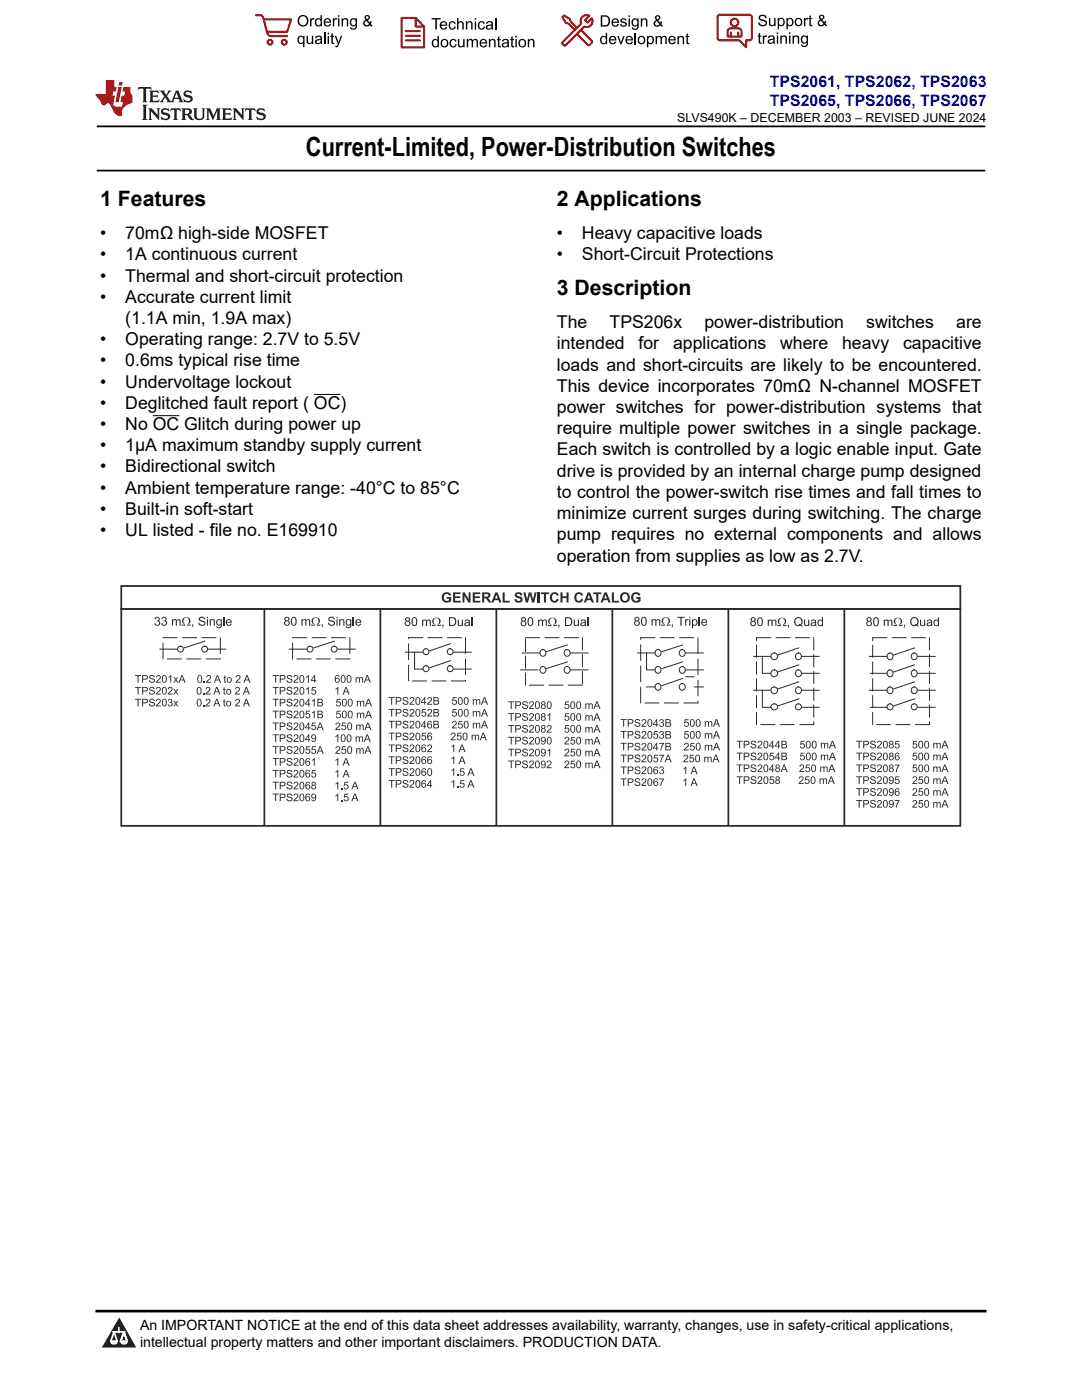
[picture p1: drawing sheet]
<svg xmlns="http://www.w3.org/2000/svg" width="216mm" height="279mm" viewBox="0 0 216 279" stroke-linecap="round" stroke-linejoin="round" font-family="sans-serif">
<defs><g id="words">
<text font-size="5.3" x="61.1" y="31.2">Current-Limited, Power-Distribution Switches</text>
<g font-size="4.2">
<text x="20" y="41.2">1 Features</text>
<text x="111.1" y="41.2">2 Applications</text>
<text x="111.1" y="58.9">3 Description</text>
</g>
<g font-size="3.5">
<text x="20" y="47.7">•</text>
<text x="25" y="47.7">70mΩ high-side MOSFET</text>
<text x="111.1" y="47.7">•</text>
<text x="116.1" y="47.7">Heavy capacitive loads</text>
<text x="20" y="52">•</text>
<text x="25" y="52">1A continuous current</text>
<text x="111.1" y="52">•</text>
<text x="116.1" y="52">Short-Circuit Protections</text>
<text x="20" y="56.2">•</text>
<text x="25" y="56.2">Thermal and short-circuit protection</text>
<text x="20" y="60.4">•</text>
<text x="25" y="60.4">Accurate current limit</text>
<text x="25" y="64.7">(1.1A min, 1.9A max)</text>
<text x="111.1" y="65.5">The</text>
<text x="121.6" y="65.5">TPS206x</text>
<text x="140.6" y="65.5">power-distribution</text>
<text x="172.8" y="65.5">switches</text>
<text x="190.8" y="65.5">are</text>
<text x="20" y="68.9">•</text>
<text x="25" y="68.9">Operating range: 2.7V to 5.5V</text>
<text x="111.1" y="69.7">intended</text>
<text x="127.4" y="69.7">for</text>
<text x="134.3" y="69.7">applications</text>
<text x="155.7" y="69.7">where</text>
<text x="168" y="69.7">heavy</text>
<text x="180.2" y="69.7">capacitive</text>
<text x="20" y="73.1">•</text>
<text x="20" y="77.4">•</text>
<text x="25" y="73.1">0.6ms typical rise time</text>
<text x="25" y="77.4">Undervoltage lockout</text>
<text x="111.1" y="74">loads and short-circuits are likely to be encountered.</text>
<text x="20" y="81.6">•</text>
<text x="25" y="81.6">Deglitched fault report ( OC)</text>
<text x="111.1" y="78.2">This device incorporates 70mΩ N-channel MOSFET</text>
<text x="111.1" y="82.4">power switches for power-distribution systems that</text>
<text x="20" y="85.8">•</text>
<text x="25" y="85.8">No OC Glitch during power up</text>
<text x="111.1" y="86.7">require multiple power switches in a single package.</text>
<text x="20" y="90.1">•</text>
<text x="20" y="94.3">•</text>
<text x="25" y="90.1">1μA maximum standby supply current</text>
<text x="25" y="94.3">Bidirectional switch</text>
<text x="111.1" y="95.1">drive is provided by an internal charge pump designed</text>
<text x="111.1" y="90.9">Each switch is controlled by a logic enable input. Gate</text>
<text x="20" y="98.5">•</text>
<text x="25" y="98.5">Ambient temperature range: -40°C to 85°C</text>
<text x="111.1" y="99.4">to control the power-switch rise times and fall times to</text>
<text x="20" y="102.8">•</text>
<text x="20" y="107">•</text>
<text x="25" y="102.8">Built-in soft-start</text>
<text x="25" y="107">UL listed - file no. E169910</text>
<text x="111.1" y="103.6">minimize current surges during switching. The charge</text>
<text x="111.1" y="107.8">pump requires no external components and allows</text>
<text x="111.1" y="112.1">operation from supplies as low as 2.7V.</text>
</g>
<g font-size="3.2" fill="#00f">
<text x="153.6" y="17.3">TPS2061, TPS2062, TPS2063</text>
<text x="153.6" y="21.1">TPS2065, TPS2066, TPS2067</text>
</g>
<g font-size="2.8">
<text x="27.9" y="265.5">An IMPORTANT NOTICE at the end of this data sheet addresses availability, warranty, changes, use in safety-critical applications,</text>
<text x="27.9" y="268.9">intellectual property matters and other important disclaimers. PRODUCTION DATA.</text>
</g>
<text font-size="2.5" x="135.1" y="24.3">SLVS490K – DECEMBER 2003 – REVISED JUNE 2024</text>
</g></defs>
<path d="M19.3 25.2h177.3M19.3 34h177.3" fill="none" stroke="#000" stroke-width=".35"/>
<path d="M62.6 78.7h5.3M30.5 83h5.3" fill="none" stroke="#000" stroke-width=".2"/>
<g fill="none" stroke="#2b292a" stroke-width=".2">
<path d="M31.9 129.5h3.5M40.9 127.9l-4.1 1.4M41.5 129.5h3.6M57.7 129.5h3.6M66.8 127.9l-4.2 1.4M67.4 129.5h3.5M80.9 130.2h3.5M82.7 130.2v3.3h1.7M89.9 128.5l-4.2 1.4M89.9 131.8l-4.2 1.5M90.5 130.2h3.6M90.5 133.5h3.6"/>
<path d="M103.8 133.7h3.5M104.2 130.3h3.5M113.2 128.7l-4.2 1.4M113.2 132.1l-4.2 1.3M113.8 130.3h3.6M113.8 133.7h3.6M127.2 130.3h3.5M129 130.3v3.4h1.7M129 137.1h1.7M136.2 128.7l-4.1 1.4M136.2 132.1l-4.1 1.3M136.2 135.4l-4.1 1.4"/>
<path d="M136.8 130.3h3.6M136.8 133.7h3.6M136.8 135.1h1.7M138.5 137.1h1.9M150.3 131h3.5M150.3 137.8h3.5M152.1 131v3.4h1.7M152.1 137.8v3.4h1.7M159.4 129.3l-4.2 1.4M159.4 132.7l-4.2 1.4M159.4 136.1l-4.2 1.4M159.4 139.5l-4.2 1.4"/>
<path d="M160 131h3.5M160 134.4h3.5M160 137.8h3.5M173.4 131h3.6M173.4 137.8h3.6M173.6 134.4h3.4M182.5 129.3l-4.2 1.4M182.5 132.7l-4.2 1.4M182.5 136.1l-4.2 1.4M182.5 139.5l-4.2 1.4M183.1 131h3.6M183.1 134.4h3.6"/>
<path d="M183.1 137.8h3.6M160 141.2h3.5M173.6 141.2h3.4M183.1 141.2h3.6"/>
<circle cx="36" cy="129.5" r=".58"/>
<circle cx="40.8" cy="129.5" r=".58"/>
<circle cx="61.9" cy="129.5" r=".58"/>
<circle cx="66.7" cy="129.5" r=".58"/>
<circle cx="85" cy="133.4" r=".59"/>
<circle cx="85" cy="130.1" r=".59"/>
<circle cx="89.8" cy="133.4" r=".59"/>
<circle cx="89.8" cy="130.1" r=".59"/>
<circle cx="108.3" cy="133.7" r=".65"/>
<circle cx="108.3" cy="130.3" r=".65"/>
<circle cx="113.1" cy="133.7" r=".65"/>
<circle cx="113.1" cy="130.3" r=".65"/>
<circle cx="131.3" cy="130.3" r=".65"/>
<circle cx="131.3" cy="133.7" r=".64"/>
<circle cx="131.3" cy="137.1" r=".65"/>
<circle cx="136.1" cy="130.3" r=".65"/>
<circle cx="136.1" cy="137.1" r=".65"/>
<circle cx="136.1" cy="133.7" r=".64"/>
<circle cx="154.5" cy="134.4" r=".68"/>
<circle cx="154.5" cy="137.8" r=".67"/>
<circle cx="154.5" cy="131" r=".67"/>
<circle cx="159.3" cy="134.3" r=".65"/>
<circle cx="159.3" cy="137.7" r=".65"/>
<circle cx="159.3" cy="131" r=".65"/>
<circle cx="177.6" cy="134.3" r=".65"/>
<circle cx="177.6" cy="137.7" r=".64"/>
<circle cx="177.6" cy="131" r=".65"/>
<circle cx="182.4" cy="134.3" r=".65"/>
<circle cx="182.4" cy="137.7" r=".64"/>
<circle cx="182.4" cy="131" r=".65"/>
<circle cx="154.5" cy="141.1" r=".63"/>
<circle cx="159.3" cy="141.1" r=".6"/>
<circle cx="177.6" cy="141.1" r=".59"/>
<circle cx="182.4" cy="141.1" r=".59"/>
</g>
<g fill="none" stroke="#2b292a" stroke-width=".2" stroke-dasharray="2.8 1.1">
<path d="M32.5 127.3h11.5M44 131.5h-11.5M58.4 127.3h11.4M69.8 131.5h-11.4M81.5 127.3h11.4M92.9 135.9h-11.4M104.9 127.3h11.3M116.2 136.7h-11.3M127.8 127.3h11.5M150.9 127.3h11.5M174.1 127.3h11.4M139.3 140.3h-11.5"/>
<path d="M162.4 144.6h-11.5M185.5 144.6h-11.4"/>
</g>
<path d="M32.5 131.5v-4.2M44 127.3v4.2M58.4 131.5v-4.2M69.8 127.3v4.2M81.5 135.9v-8.6M92.9 127.3v8.6M139.3 127.3v13M127.8 140.3v-13" fill="none" stroke="#2b292a" stroke-width=".2" stroke-dasharray="3.2 1.1"/>
<path d="M104.9 136.7v-9.4M116.2 127.3v9.4M162.4 127.3v17.3M185.5 127.3v17.3M150.9 144.6v-17.3M174.1 144.6v-17.3" fill="none" stroke="#2b292a" stroke-width=".2" stroke-dasharray="2.5 .9"/>
<g fill="#2b292a">
<path d="M54.4 134.7h1.2v.2h-.5v1.3h-.2v-1.3h-.5z"/>
<path d="M57.4 134.8a.6 .6 0 0 1 .9 .4h-.2a.33 .33 0 0 0-.3-.4 .33 .33 0 0 0-.3 .4 .78 .78 0 0 1 .8 .7 .64 .64 0 0 1-.6 .4 .64 .64 0 0 1-.5-.5l.1-.1a.37 .37 0 0 0 .5 .4 .37 .37 0 0 0 .3-.4l-.1-.1a.56 .56 0 0 1-.6-.1 .56 .56 0 0 1-.1-.6z"/>
<path d="M58.7 134.8a.52 .52 0 0 1 .8 .3 .52 .52 0 0 1-.4 .7l-.3 .3h.7v.1h-1l.3-.4a.59 .59 0 0 0 .4-.9l-.6 .3z"/>
<path d="M61.1 135.1l.5-.4v1.5h-.2v-1.1l-.3 .2z"/>
<path d="M71 135.1h.1v.2a.37 .37 0 0 1 .7 0l.3-.2 .3 .1 .1 1h-.2v-.6a.23 .23 0 0 0-.2-.3 .23 .23 0 0 0-.3 .2v.7h-.2v-.7a.25 .25 0 0 0-.3-.2 .25 .25 0 0 0-.1 .4v.5h-.2z"/>
<path d="M54.4 137.1h1.2v.2h-.5v1.3h-.2v-1.3h-.5z"/>
<path d="M57.4 137.2a.6 .6 0 0 1 .9 .3h-.2a.33 .33 0 0 0-.3-.3 .33 .33 0 0 0-.3 .4 .78 .78 0 0 1 .8 .7 .64 .64 0 0 1-.6 .3 .64 .64 0 0 1-.5-.5h.1a.37 .37 0 0 0 .5 .4 .37 .37 0 0 0 .3-.5h-.1a.56 .56 0 0 1-.6-.1 .56 .56 0 0 1-.1-.6z"/>
<path d="M58.7 137.2a.52 .52 0 0 1 .8 .2 .52 .52 0 0 1-.4 .7l-.3 .3h.7v.2h-1l.3-.4a.59 .59 0 0 0 .4-.9l-.6 .2z"/>
<path d="M61.1 137.5l.5-.4v1.5h-.2v-1.2l-.3 .2z"/>
<path d="M62.3 137.1h.7v.2h-.6l-.1 .4a.5 .5 0 0 1 .8 .2 .5 .5 0 0 1-.4 .7 .5 .5 0 0 1-.6-.4h.2a.32 .32 0 0 0 .5 .1 .32 .32 0 0 0 0-.5 .32 .32 0 0 0-.5 .1h-.2z"/>
<path d="M66.9 137.5l.6-.4v1.5h-.2v-1.2l-.4 .2z"/>
<path d="M54.4 139.5h1.2v.1h-.5v1.4h-.2v-1.4h-.5z"/>
<path d="M57.4 139.5a.6 .6 0 0 1 .9 .4h-.2a.33 .33 0 0 0-.3-.3 .33 .33 0 0 0-.3 .4 .78 .78 0 0 1 .8 .7 .64 .64 0 0 1-.6 .3 .64 .64 0 0 1-.5-.5h.1a.37 .37 0 0 0 .5 .4 .37 .37 0 0 0 .3-.5h-.1a.56 .56 0 0 1-.6-.2 .56 .56 0 0 1-.1-.6z"/>
<path d="M58.7 139.6a.52 .52 0 0 1 .8 .2 .52 .52 0 0 1-.4 .7l-.3 .3h.7v.2h-1l.3-.5a.59 .59 0 0 0 .4-.9l-.6 .3z"/>
<path d="M62.2 139.8l.6-.3v1.5h-.2v-1.2l-.4 .2z"/>
<path d="M67.2 139.5h.8v.2h-.6l-.1 .4a.5 .5 0 0 1 .7 .2 .5 .5 0 0 1-.3 .7 .5 .5 0 0 1-.7-.4h.2a.32 .32 0 0 0 .5 .1 .32 .32 0 0 0 0-.5 .32 .32 0 0 0-.5 .1h-.1z"/>
<path d="M71.2 139.9h.2v.1a.37 .37 0 0 1 .6 0l.4-.1h.2l.1 1.1h-.2v-.7a.23 .23 0 0 0-.2-.3 .23 .23 0 0 0-.2 .2l-.1 .8h-.1v-.7a.25 .25 0 0 0-.4-.3 .25 .25 0 0 0-.1 .4v.6h-.2z"/>
<path d="M54.4 141.8h1.2v.2h-.5v1.3h-.2v-1.3h-.5z"/>
<path d="M57.4 141.9a.6 .6 0 0 1 .9 .4h-.2a.33 .33 0 0 0-.3-.4 .33 .33 0 0 0-.3 .4 .78 .78 0 0 1 .8 .7 .64 .64 0 0 1-.6 .4 .64 .64 0 0 1-.5-.5l.1-.1a.37 .37 0 0 0 .5 .4 .37 .37 0 0 0 .3-.4l-.1-.1a.56 .56 0 0 1-.6-.1 .56 .56 0 0 1-.1-.6z"/>
<path d="M58.7 141.9a.52 .52 0 0 1 .8 .3 .52 .52 0 0 1-.4 .7l-.3 .3h.7v.1h-1l.3-.4a.59 .59 0 0 0 .4-.9l-.6 .3z"/>
<path d="M61.1 141.8h.8v.2h-.7v.4a.5 .5 0 0 1 .7 .3 .5 .5 0 0 1-.4 .6 .5 .5 0 0 1-.6-.4h.2a.32 .32 0 0 0 .5 .2 .32 .32 0 0 0 0-.5 .32 .32 0 0 0-.5 0h-.1z"/>
<path d="M62.2 142.2l.6-.4v1.5h-.2v-1.1l-.4 .2z"/>
<path d="M67.2 141.8h.8v.2h-.6l-.1 .4a.5 .5 0 0 1 .7 .3 .5 .5 0 0 1-.3 .6 .5 .5 0 0 1-.7-.4h.2a.32 .32 0 0 0 .5 .2 .32 .32 0 0 0 0-.5 .32 .32 0 0 0-.5 0h-.1z"/>
<path d="M71.2 142.2h.2v.2a.37 .37 0 0 1 .6 0l.4-.2 .2 .1 .1 1h-.2v-.7a.23 .23 0 0 0-.2-.2 .23 .23 0 0 0-.2 .2l-.1 .7h-.1v-.7a.25 .25 0 0 0-.4-.2 .25 .25 0 0 0-.1 .4v.5h-.2z"/>
<path d="M54.4 144.2h1.2v.2h-.5v1.3h-.2v-1.3h-.5z"/>
<path d="M57.4 144.3a.6 .6 0 0 1 .9 .3h-.2a.33 .33 0 0 0-.3-.3 .33 .33 0 0 0-.3 .4 .78 .78 0 0 1 .8 .7 .64 .64 0 0 1-.6 .3 .64 .64 0 0 1-.5-.5h.1a.37 .37 0 0 0 .5 .4 .37 .37 0 0 0 .3-.5h-.1a.56 .56 0 0 1-.6-.2 .56 .56 0 0 1-.1-.5z"/>
<path d="M58.7 144.3a.52 .52 0 0 1 .8 .2 .52 .52 0 0 1-.4 .7l-.3 .3h.7v.2h-1l.3-.4a.59 .59 0 0 0 .4-.9l-.6 .2z"/>
<path d="M62.3 144.2h.7v.2h-.6l-.1 .4a.5 .5 0 0 1 .8 .2 .5 .5 0 0 1-.4 .7 .5 .5 0 0 1-.6-.4h.2a.32 .32 0 0 0 .5 .1 .32 .32 0 0 0 0-.5 .32 .32 0 0 0-.5 .1h-.2z"/>
<path d="M67.1 144.3a.52 .52 0 0 1 .8 .2 .52 .52 0 0 1-.5 .7l-.2 .3h.7v.2h-1l.2-.4a.59 .59 0 0 0 .4-.9l-.6 .2z"/>
<path d="M68.3 144.2h.7v.2h-.6l-.1 .4a.5 .5 0 0 1 .8 .2 .5 .5 0 0 1-.4 .7 .5 .5 0 0 1-.6-.4h.2a.32 .32 0 0 0 .5 .1 .32 .32 0 0 0 0-.5 .32 .32 0 0 0-.5 .1h-.2z"/>
<path d="M71.1 144.6h.2v.2a.37 .37 0 0 1 .6 0l.3-.2 .3 .1 .1 1h-.2v-.7a.23 .23 0 0 0-.2-.3 .23 .23 0 0 0-.3 .2v.8h-.2v-.7a.25 .25 0 0 0-.3-.2 .25 .25 0 0 0-.1 .3v.6h-.2z"/>
<path d="M54.4 146.6h1.2v.1h-.5v1.4h-.2v-1.4h-.5z"/>
<path d="M57.4 146.6a.6 .6 0 0 1 .9 .4h-.2a.33 .33 0 0 0-.3-.3 .33 .33 0 0 0-.3 .4 .78 .78 0 0 1 .8 .7 .64 .64 0 0 1-.6 .3 .64 .64 0 0 1-.5-.5h.1a.37 .37 0 0 0 .5 .4 .37 .37 0 0 0 .3-.5l-.1-.1a.56 .56 0 0 1-.6-.1 .56 .56 0 0 1-.1-.6z"/>
<path d="M58.7 146.7a.52 .52 0 0 1 .8 .2 .52 .52 0 0 1-.4 .7l-.3 .3h.7v.2h-1l.3-.5a.59 .59 0 0 0 .4-.9l-.6 .3z"/>
<path d="M66.9 146.9l.6-.4v1.6h-.2v-1.2l-.4 .2z"/>
<path d="M71 147h.1v.1a.37 .37 0 0 1 .7 0l.3-.2 .3 .1 .1 1.1h-.2v-.7a.23 .23 0 0 0-.2-.3 .23 .23 0 0 0-.3 .2v.8h-.2v-.7a.25 .25 0 0 0-.3-.3 .25 .25 0 0 0-.1 .4v.6h-.2z"/>
<path d="M54.4 148.9h1.2v.2h-.5v1.3h-.2v-1.3h-.5z"/>
<path d="M57.4 149a.6 .6 0 0 1 .9 .3l-.2 .1a.33 .33 0 0 0-.3-.4 .33 .33 0 0 0-.3 .4 .78 .78 0 0 1 .8 .7 .64 .64 0 0 1-.6 .4 .64 .64 0 0 1-.5-.6h.1a.37 .37 0 0 0 .5 .4 .37 .37 0 0 0 .3-.5h-.1a.56 .56 0 0 1-.6-.1 .56 .56 0 0 1-.1-.6z"/>
<path d="M58.7 149a.52 .52 0 0 1 .8 .3 .52 .52 0 0 1-.4 .7l-.3 .3h.7v.1h-1l.3-.4a.59 .59 0 0 0 .4-.9l-.6 .3z"/>
<path d="M61.1 148.9h.8v.2h-.7v.4a.5 .5 0 0 1 .7 .3 .5 .5 0 0 1-.4 .6 .5 .5 0 0 1-.6-.4h.2a.32 .32 0 0 0 .5 .2 .32 .32 0 0 0 0-.5 .32 .32 0 0 0-.5 0h-.1z"/>
<path d="M62.3 148.9h.7v.2h-.6l-.1 .4a.5 .5 0 0 1 .8 .3 .5 .5 0 0 1-.4 .6 .5 .5 0 0 1-.6-.4h.2a.32 .32 0 0 0 .5 .2 .32 .32 0 0 0 0-.5 .32 .32 0 0 0-.5 0h-.2z"/>
<path d="M67.1 149a.52 .52 0 0 1 .8 .3 .52 .52 0 0 1-.5 .7l-.2 .3h.7v.1h-1l.2-.4a.59 .59 0 0 0 .4-.9l-.6 .3z"/>
<path d="M68.3 148.9h.7v.2h-.6l-.1 .4a.5 .5 0 0 1 .8 .3 .5 .5 0 0 1-.4 .6 .5 .5 0 0 1-.6-.4h.2a.32 .32 0 0 0 .5 .2 .32 .32 0 0 0 0-.5 .32 .32 0 0 0-.5 0h-.2z"/>
<path d="M71.1 149.3h.2v.2a.37 .37 0 0 1 .6 0l.3-.2 .3 .1 .1 1h-.2v-.7a.23 .23 0 0 0-.2-.2 .23 .23 0 0 0-.3 .1v.8h-.2v-.7a.25 .25 0 0 0-.3-.2 .25 .25 0 0 0-.1 .4v.5h-.2z"/>
<path d="M54.4 151.3h1.2v.2h-.5v1.3h-.2v-1.3h-.5z"/>
<path d="M57.4 151.4a.6 .6 0 0 1 .9 .3h-.2a.33 .33 0 0 0-.3-.3 .33 .33 0 0 0-.3 .4 .78 .78 0 0 1 .8 .7 .64 .64 0 0 1-.6 .3 .64 .64 0 0 1-.5-.5h.1a.37 .37 0 0 0 .5 .4 .37 .37 0 0 0 .3-.5h-.1a.56 .56 0 0 1-.6-.2 .56 .56 0 0 1-.1-.5z"/>
<path d="M58.7 151.4a.52 .52 0 0 1 .8 .2 .52 .52 0 0 1-.4 .7l-.3 .3h.7v.2h-1l.3-.4a.59 .59 0 0 0 .4-.9l-.6 .2z"/>
<path d="M62.2 151.7l.6-.4v1.5h-.2v-1.2l-.4 .2z"/>
<path d="M66.9 151.7l.6-.4v1.5h-.2v-1.2l-.4 .2z"/>
<path d="M54.4 153.6h1.2v.2h-.5v1.4h-.2v-1.4h-.5z"/>
<path d="M57.4 153.7a.6 .6 0 0 1 .9 .4h-.2a.33 .33 0 0 0-.3-.3 .33 .33 0 0 0-.3 .4 .78 .78 0 0 1 .8 .7 .64 .64 0 0 1-.6 .3 .64 .64 0 0 1-.5-.5h.1a.37 .37 0 0 0 .5 .3 .37 .37 0 0 0 .3-.4l-.1-.1a.56 .56 0 0 1-.6-.1 .56 .56 0 0 1-.1-.6z"/>
<path d="M58.7 153.8a.52 .52 0 0 1 .8 .2 .52 .52 0 0 1-.4 .7l-.3 .3h.7v.2h-1l.3-.5a.59 .59 0 0 0 .4-.9l-.6 .3z"/>
<path d="M62.3 153.7h.7v.1h-.6l-.1 .5a.5 .5 0 0 1 .8 .2 .5 .5 0 0 1-.4 .7 .5 .5 0 0 1-.6-.4l.2-.1a.32 .32 0 0 0 .5 .2 .32 .32 0 0 0 0-.5 .32 .32 0 0 0-.5 .1l-.2-.1z"/>
<path d="M66.9 154l.6-.4v1.6h-.2v-1.2l-.4 .2z"/>
<path d="M54.4 156h1.2v.2h-.5v1.3h-.2v-1.3h-.5z"/>
<path d="M57.4 156.1a.6 .6 0 0 1 .9 .3l-.2 .1a.33 .33 0 0 0-.3-.4 .33 .33 0 0 0-.3 .4 .78 .78 0 0 1 .8 .7 .64 .64 0 0 1-.6 .3 .64 .64 0 0 1-.5-.5h.1a.37 .37 0 0 0 .5 .4 .37 .37 0 0 0 .3-.5h-.1a.56 .56 0 0 1-.6-.1 .56 .56 0 0 1-.1-.6z"/>
<path d="M58.7 156.1a.52 .52 0 0 1 .8 .2 .52 .52 0 0 1-.4 .8l-.3 .2h.7v.2h-1l.3-.4a.59 .59 0 0 0 .4-.9l-.6 .2z"/>
<path d="M66.9 156.4l.6-.4v1.5h-.2v-1.2l-.4 .3z"/>
<path d="M68.1 157.3h.2v.2h-.2z"/>
<path d="M68.7 156h.8v.2h-.6l-.1 .4a.5 .5 0 0 1 .7 .3 .5 .5 0 0 1-.3 .6 .5 .5 0 0 1-.6-.4h.2a.32 .32 0 0 0 .4 .1 .32 .32 0 0 0 .1-.5 .32 .32 0 0 0-.5 .1h-.2z"/>
<path d="M54.4 158.4h1.2v.2h-.5v1.3h-.2v-1.3h-.5z"/>
<path d="M57.4 158.5a.6 .6 0 0 1 .9 .3h-.2a.33 .33 0 0 0-.3-.3 .33 .33 0 0 0-.3 .4 .78 .78 0 0 1 .8 .7 .64 .64 0 0 1-.6 .3 .64 .64 0 0 1-.5-.5h.1a.37 .37 0 0 0 .5 .4 .37 .37 0 0 0 .3-.5h-.1a.56 .56 0 0 1-.6-.2 .56 .56 0 0 1-.1-.5z"/>
<path d="M58.7 158.5a.52 .52 0 0 1 .8 .2 .52 .52 0 0 1-.4 .7l-.3 .3h.7v.2h-1l.3-.4a.59 .59 0 0 0 .4-1l-.6 .3z"/>
<path d="M66.9 158.8l.6-.4v1.5h-.2v-1.2l-.4 .2z"/>
<path d="M68.1 159.7h.2v.2h-.2z"/>
<path d="M68.7 158.4h.8v.2h-.6l-.1 .4a.5 .5 0 0 1 .7 .2 .5 .5 0 0 1-.3 .7 .5 .5 0 0 1-.6-.4h.2a.32 .32 0 0 0 .4 .1 .32 .32 0 0 0 .1-.5 .32 .32 0 0 0-.5 .1h-.2z"/>
<path d="M77.6 139.1h1.2v.2h-.5v1.3h-.2v-1.3h-.5z"/>
<path d="M80.5 139.2a.6 .6 0 0 1 1 .4h-.2a.33 .33 0 0 0-.4-.4 .33 .33 0 0 0-.3 .4 .78 .78 0 0 1 .9 .7 .64 .64 0 0 1-.7 .4 .64 .64 0 0 1-.5-.5l.2-.1a.37 .37 0 0 0 .4 .4 .37 .37 0 0 0 .3-.4l-.1-.1a.56 .56 0 0 1-.5-.1 .56 .56 0 0 1-.2-.6z"/>
<path d="M81.9 139.2a.52 .52 0 0 1 .8 .3 .52 .52 0 0 1-.5 .7l-.3 .3h.8v.1h-1l.2-.4a.59 .59 0 0 0 .4-.9l-.6 .3z"/>
<path d="M85.4 139.2a.52 .52 0 0 1 .8 .3 .52 .52 0 0 1-.4 .7l-.3 .3h.7v.1h-1l.3-.4a.59 .59 0 0 0 .4-.9l-.6 .3z"/>
<path d="M90.4 139.1h.7v.2h-.6l-.1 .4a.5 .5 0 0 1 .7 .3 .5 .5 0 0 1-.3 .6 .5 .5 0 0 1-.6-.4h.2a.32 .32 0 0 0 .5 .2 .32 .32 0 0 0 0-.5 .32 .32 0 0 0-.5 0h-.2z"/>
<path d="M94.3 139.5h.2v.2a.37 .37 0 0 1 .7 0l.3-.2 .2 .1 .1 1h-.1v-.7a.23 .23 0 0 0-.2-.2 .23 .23 0 0 0-.3 .2v.7h-.2v-.7a.25 .25 0 0 0-.3-.2 .25 .25 0 0 0-.2 .4v.5h-.2z"/>
<path d="M77.6 143.9h1.2v.1h-.5v1.4h-.2v-1.4h-.5z"/>
<path d="M80.5 143.9a.6 .6 0 0 1 1 .4h-.2a.33 .33 0 0 0-.4-.3 .33 .33 0 0 0-.3 .4 .78 .78 0 0 1 .9 .7 .64 .64 0 0 1-.7 .3 .64 .64 0 0 1-.5-.5h.2a.37 .37 0 0 0 .4 .4 .37 .37 0 0 0 .3-.5l-.1-.1a.56 .56 0 0 1-.5-.1 .56 .56 0 0 1-.2-.6z"/>
<path d="M81.9 144a.52 .52 0 0 1 .8 .2 .52 .52 0 0 1-.5 .7l-.3 .3h.8v.2h-1l.2-.5a.59 .59 0 0 0 .4-.9l-.6 .3z"/>
<path d="M90.3 144a.52 .52 0 0 1 .8 .2 .52 .52 0 0 1-.4 .7l-.3 .3h.8v.2h-1l.2-.5a.59 .59 0 0 0 .4-.9l-.6 .3z"/>
<path d="M91.5 143.9h.8v.2h-.6l-.1 .4a.5 .5 0 0 1 .7 .2 .5 .5 0 0 1-.3 .7 .5 .5 0 0 1-.6-.4h.2a.32 .32 0 0 0 .4 .1 .32 .32 0 0 0 .1-.5 .32 .32 0 0 0-.5 .1h-.2z"/>
<path d="M94.3 144.3h.2v.1a.37 .37 0 0 1 .7 0l.3-.2 .2 .1 .1 1.1h-.1v-.7a.23 .23 0 0 0-.2-.3 .23 .23 0 0 0-.3 .2v.8h-.2v-.7a.25 .25 0 0 0-.3-.3 .25 .25 0 0 0-.2 .4v.6h-.2z"/>
<path d="M77.6 146.2h1.2v.2h-.5v1.3h-.2v-1.3h-.5z"/>
<path d="M80.5 146.3a.6 .6 0 0 1 1 .3l-.2 .1a.33 .33 0 0 0-.4-.4 .33 .33 0 0 0-.3 .4 .78 .78 0 0 1 .9 .7 .64 .64 0 0 1-.7 .4 .64 .64 0 0 1-.5-.6h.2a.37 .37 0 0 0 .4 .4 .37 .37 0 0 0 .3-.5h-.1a.56 .56 0 0 1-.5-.1 .56 .56 0 0 1-.2-.6z"/>
<path d="M81.9 146.3a.52 .52 0 0 1 .8 .3 .52 .52 0 0 1-.5 .7l-.3 .3h.8v.1h-1l.2-.4a.59 .59 0 0 0 .4-.9l-.6 .3z"/>
<path d="M84.2 146.2h.8v.2h-.6l-.1 .4a.5 .5 0 0 1 .7 .3 .5 .5 0 0 1-.3 .6 .5 .5 0 0 1-.6-.4h.2a.32 .32 0 0 0 .4 .2 .32 .32 0 0 0 .1-.5 .32 .32 0 0 0-.5 0h-.2z"/>
<path d="M90.1 146.3a.52 .52 0 0 1 .8 .3 .52 .52 0 0 1-.4 .7l-.3 .3h.7v.1h-1l.3-.4a.59 .59 0 0 0 .4-.9l-.6 .3z"/>
<path d="M91.3 146.2h.8v.2h-.7v.4a.5 .5 0 0 1 .7 .3 .5 .5 0 0 1-.3 .6 .5 .5 0 0 1-.7-.4h.2a.32 .32 0 0 0 .5 .2 .32 .32 0 0 0 0-.5 .32 .32 0 0 0-.5 0h-.1z"/>
<path d="M94.1 146.6h.2v.2a.37 .37 0 0 1 .6 0l.4-.2 .2 .1 .1 1h-.2v-.7a.23 .23 0 0 0-.2-.2 .23 .23 0 0 0-.2 .2v.7h-.2v-.7a.25 .25 0 0 0-.4-.2 .25 .25 0 0 0-.1 .4v.5h-.2z"/>
<path d="M77.6 148.6h1.2v.2h-.5v1.3h-.2v-1.3h-.5z"/>
<path d="M80.5 148.7a.6 .6 0 0 1 1 .3h-.2a.33 .33 0 0 0-.4-.3 .33 .33 0 0 0-.3 .4 .78 .78 0 0 1 .9 .7 .64 .64 0 0 1-.7 .3 .64 .64 0 0 1-.5-.5h.2a.37 .37 0 0 0 .4 .4 .37 .37 0 0 0 .3-.5h-.1a.56 .56 0 0 1-.5-.2 .56 .56 0 0 1-.2-.5z"/>
<path d="M81.9 148.7a.52 .52 0 0 1 .8 .2 .52 .52 0 0 1-.5 .7l-.3 .3h.8v.2h-1l.2-.4a.59 .59 0 0 0 .4-.9l-.6 .2z"/>
<path d="M85.4 148.7a.52 .52 0 0 1 .8 .2 .52 .52 0 0 1-.4 .7l-.3 .3h.7v.2h-1l.3-.4a.59 .59 0 0 0 .4-.9l-.6 .2z"/>
<path d="M90.1 149l.5-.4v1.5h-.1v-1.2l-.4 .2z"/>
<path d="M77.6 150.9h1.2v.2h-.5v1.4h-.2v-1.4h-.5z"/>
<path d="M80.5 151a.6 .6 0 0 1 1 .4h-.2a.33 .33 0 0 0-.4-.3 .33 .33 0 0 0-.3 .4 .78 .78 0 0 1 .9 .7 .64 .64 0 0 1-.7 .3 .64 .64 0 0 1-.5-.5h.2a.37 .37 0 0 0 .4 .3 .37 .37 0 0 0 .3-.4l-.1-.1a.56 .56 0 0 1-.5-.1 .56 .56 0 0 1-.2-.6z"/>
<path d="M81.9 151.1a.52 .52 0 0 1 .8 .2 .52 .52 0 0 1-.5 .7l-.3 .3h.8v.2h-1l.2-.5a.59 .59 0 0 0 .4-.9l-.6 .3z"/>
<path d="M90.1 151.3l.5-.4v1.6h-.1v-1.2l-.4 .2z"/>
<path d="M77.6 153.3h1.2v.2h-.5v1.3h-.2v-1.3h-.5z"/>
<path d="M80.5 153.4a.6 .6 0 0 1 1 .3l-.2 .1a.33 .33 0 0 0-.4-.4 .33 .33 0 0 0-.3 .4 .78 .78 0 0 1 .9 .7 .64 .64 0 0 1-.7 .3 .64 .64 0 0 1-.5-.5h.2a.37 .37 0 0 0 .4 .4 .37 .37 0 0 0 .3-.5h-.1a.56 .56 0 0 1-.5-.1 .56 .56 0 0 1-.2-.6z"/>
<path d="M81.9 153.4a.52 .52 0 0 1 .8 .2 .52 .52 0 0 1-.5 .8l-.3 .2h.8v.2h-1l.2-.4a.59 .59 0 0 0 .4-.9l-.6 .2z"/>
<path d="M90.1 153.7l.5-.4v1.5h-.1v-1.2l-.4 .3z"/>
<path d="M91.2 154.6h.2v.2h-.2z"/>
<path d="M91.9 153.3h.7v.2h-.6v.4a.5 .5 0 0 1 .7 .3 .5 .5 0 0 1-.4 .6 .5 .5 0 0 1-.6-.4h.2a.32 .32 0 0 0 .5 .1 .32 .32 0 0 0 0-.5 .32 .32 0 0 0-.5 .1h-.2z"/>
<path d="M77.6 155.7h1.2v.2h-.5v1.3h-.2v-1.3h-.5z"/>
<path d="M80.5 155.8a.6 .6 0 0 1 1 .3h-.2a.33 .33 0 0 0-.4-.3 .33 .33 0 0 0-.3 .4 .78 .78 0 0 1 .9 .7 .64 .64 0 0 1-.7 .3 .64 .64 0 0 1-.5-.5h.2a.37 .37 0 0 0 .4 .4 .37 .37 0 0 0 .3-.5h-.1a.56 .56 0 0 1-.5-.2 .56 .56 0 0 1-.2-.5z"/>
<path d="M81.9 155.8a.52 .52 0 0 1 .8 .2 .52 .52 0 0 1-.5 .7l-.3 .3h.8v.2h-1l.2-.4a.59 .59 0 0 0 .4-1l-.6 .3z"/>
<path d="M90.1 156.1l.5-.4v1.5h-.1v-1.2l-.4 .2z"/>
<path d="M91.2 157h.2v.2h-.2z"/>
<path d="M91.9 155.7h.7v.2h-.6v.4a.5 .5 0 0 1 .7 .2 .5 .5 0 0 1-.4 .7 .5 .5 0 0 1-.6-.4h.2a.32 .32 0 0 0 .5 .1 .32 .32 0 0 0 0-.5 .32 .32 0 0 0-.5 .1h-.2z"/>
<path d="M77.6 141.5h1.2v.2h-.5v1.3h-.2v-1.3h-.5z"/>
<path d="M80.5 141.6a.6 .6 0 0 1 1 .3h-.2a.33 .33 0 0 0-.4-.3 .33 .33 0 0 0-.3 .4 .78 .78 0 0 1 .9 .7 .64 .64 0 0 1-.7 .3 .64 .64 0 0 1-.5-.5h.2a.37 .37 0 0 0 .4 .4 .37 .37 0 0 0 .3-.5h-.1a.56 .56 0 0 1-.5-.2 .56 .56 0 0 1-.2-.5z"/>
<path d="M81.9 141.6a.52 .52 0 0 1 .8 .2 .52 .52 0 0 1-.5 .7l-.3 .3h.8v.2h-1l.2-.4a.59 .59 0 0 0 .4-.9l-.6 .2z"/>
<path d="M84.2 141.5h.8v.2h-.6l-.1 .4a.5 .5 0 0 1 .7 .2 .5 .5 0 0 1-.3 .7 .5 .5 0 0 1-.6-.4h.2a.32 .32 0 0 0 .4 .1 .32 .32 0 0 0 .1-.5 .32 .32 0 0 0-.5 .1h-.2z"/>
<path d="M85.4 141.6a.52 .52 0 0 1 .8 .2 .52 .52 0 0 1-.4 .7l-.3 .3h.7v.2h-1l.3-.4a.59 .59 0 0 0 .4-.9l-.6 .2z"/>
<path d="M90.4 141.5h.7v.2h-.6l-.1 .4a.5 .5 0 0 1 .7 .2 .5 .5 0 0 1-.3 .7 .5 .5 0 0 1-.6-.4h.2a.32 .32 0 0 0 .5 .1 .32 .32 0 0 0 0-.5 .32 .32 0 0 0-.5 .1h-.2z"/>
<path d="M94.3 141.9h.2v.2a.37 .37 0 0 1 .7 0l.3-.2 .2 .1 .1 1h-.1v-.7a.23 .23 0 0 0-.2-.3 .23 .23 0 0 0-.3 .2v.8h-.2v-.7a.25 .25 0 0 0-.3-.2 .25 .25 0 0 0-.2 .3v.6h-.2z"/>
<path d="M101.4 140h1.2v.1h-.5v1.4h-.2v-1.4h-.5z"/>
<path d="M104.4 140.1a.6 .6 0 0 1 .9 .3h-.2a.33 .33 0 0 0-.3-.3 .33 .33 0 0 0-.3 .4 .78 .78 0 0 1 .8 .7 .64 .64 0 0 1-.6 .3 .64 .64 0 0 1-.5-.5h.1a.37 .37 0 0 0 .5 .4 .37 .37 0 0 0 .3-.5h-.1a.56 .56 0 0 1-.6-.2 .56 .56 0 0 1-.1-.6z"/>
<path d="M105.7 140.1a.52 .52 0 0 1 .8 .2 .52 .52 0 0 1-.4 .7l-.3 .3h.7v.2h-1l.3-.5a.59 .59 0 0 0 .4-.9l-.6 .3z"/>
<path d="M112.8 140h.8v.2h-.7v.4a.5 .5 0 0 1 .7 .2 .5 .5 0 0 1-.3 .7 .5 .5 0 0 1-.7-.4h.2a.32 .32 0 0 0 .5 .1 .32 .32 0 0 0 0-.5 .32 .32 0 0 0-.5 .1h-.1z"/>
<path d="M116.8 140.4h.2v.1a.37 .37 0 0 1 .6 0l.3-.1h.3l.1 1.1h-.2v-.7a.23 .23 0 0 0-.2-.3 .23 .23 0 0 0-.3 .2v.8h-.2v-.7a.25 .25 0 0 0-.3-.3 .25 .25 0 0 0-.1 .4v.6h-.2z"/>
<path d="M101.4 142.3h1.2v.2h-.5v1.3h-.2v-1.3h-.5z"/>
<path d="M104.4 142.4a.6 .6 0 0 1 .9 .4h-.2a.33 .33 0 0 0-.3-.4 .33 .33 0 0 0-.3 .4 .78 .78 0 0 1 .8 .7 .64 .64 0 0 1-.6 .4 .64 .64 0 0 1-.5-.5l.1-.1a.37 .37 0 0 0 .5 .4 .37 .37 0 0 0 .3-.4l-.1-.1a.56 .56 0 0 1-.6-.1 .56 .56 0 0 1-.1-.6z"/>
<path d="M105.7 142.4a.52 .52 0 0 1 .8 .3 .52 .52 0 0 1-.4 .7l-.3 .3h.7v.1h-1l.3-.4a.59 .59 0 0 0 .4-.9l-.6 .3z"/>
<path d="M109.2 142.7l.6-.4v1.5h-.2v-1.1l-.4 .2z"/>
<path d="M112.8 142.3h.8v.2h-.7v.4a.5 .5 0 0 1 .7 .3 .5 .5 0 0 1-.3 .7 .5 .5 0 0 1-.7-.5h.2a.32 .32 0 0 0 .5 .2 .32 .32 0 0 0 0-.5 .32 .32 0 0 0-.5 0h-.1z"/>
<path d="M116.8 142.7h.2v.2a.37 .37 0 0 1 .6 0l.3-.2 .3 .1 .1 1h-.2v-.6a.23 .23 0 0 0-.2-.3 .23 .23 0 0 0-.3 .2v.7h-.2v-.7a.25 .25 0 0 0-.3-.2 .25 .25 0 0 0-.1 .4v.5h-.2z"/>
<path d="M101.4 144.7h1.2v.2h-.5v1.3h-.2v-1.3h-.5z"/>
<path d="M104.4 144.8a.6 .6 0 0 1 .9 .3h-.2a.33 .33 0 0 0-.3-.3 .33 .33 0 0 0-.3 .4 .78 .78 0 0 1 .8 .7 .64 .64 0 0 1-.6 .3 .64 .64 0 0 1-.5-.5h.1a.37 .37 0 0 0 .5 .4 .37 .37 0 0 0 .3-.5h-.1a.56 .56 0 0 1-.6-.2 .56 .56 0 0 1-.1-.5z"/>
<path d="M105.7 144.8a.52 .52 0 0 1 .8 .2 .52 .52 0 0 1-.4 .7l-.3 .3h.7v.2h-1l.3-.4a.59 .59 0 0 0 .4-.9l-.6 .2z"/>
<path d="M109.2 144.8a.52 .52 0 0 1 .8 .2 .52 .52 0 0 1-.4 .7l-.3 .3h.8v.2h-1l.2-.4a.59 .59 0 0 0 .4-.9l-.6 .2z"/>
<path d="M112.8 144.7h.8v.2h-.7v.4a.5 .5 0 0 1 .7 .2 .5 .5 0 0 1-.3 .7 .5 .5 0 0 1-.7-.4h.2a.32 .32 0 0 0 .5 .1 .32 .32 0 0 0 0-.5 .32 .32 0 0 0-.5 .1h-.1z"/>
<path d="M116.8 145.1h.2v.2a.37 .37 0 0 1 .6 0l.3-.2 .3 .1 .1 1h-.2v-.7a.23 .23 0 0 0-.2-.3 .23 .23 0 0 0-.3 .2v.8h-.2v-.7a.25 .25 0 0 0-.3-.2 .25 .25 0 0 0-.1 .3v.6h-.2z"/>
<path d="M101.4 147.1h1.2v.1h-.5v1.4h-.2v-1.4h-.5z"/>
<path d="M104.4 147.1a.6 .6 0 0 1 .9 .4h-.2a.33 .33 0 0 0-.3-.3 .33 .33 0 0 0-.3 .4 .78 .78 0 0 1 .8 .7 .64 .64 0 0 1-.6 .3 .64 .64 0 0 1-.5-.5h.1a.37 .37 0 0 0 .5 .4 .37 .37 0 0 0 .3-.5l-.1-.1a.56 .56 0 0 1-.6-.1 .56 .56 0 0 1-.1-.6z"/>
<path d="M105.7 147.2a.52 .52 0 0 1 .8 .2 .52 .52 0 0 1-.4 .7l-.3 .3h.7v.2h-1l.3-.5a.59 .59 0 0 0 .4-.9l-.6 .3z"/>
<path d="M112.8 147.2a.52 .52 0 0 1 .8 .2 .52 .52 0 0 1-.5 .7l-.2 .3h.7v.2h-1l.2-.5a.59 .59 0 0 0 .4-.9l-.6 .3z"/>
<path d="M114 147.1h.7v.2h-.6l-.1 .4a.5 .5 0 0 1 .8 .2 .5 .5 0 0 1-.4 .7 .5 .5 0 0 1-.6-.4h.2a.32 .32 0 0 0 .5 .1 .32 .32 0 0 0 0-.5 .32 .32 0 0 0-.5 .1h-.2z"/>
<path d="M116.8 147.5h.2v.1a.37 .37 0 0 1 .6 0l.3-.2 .3 .1 .1 1.1h-.2v-.7a.23 .23 0 0 0-.2-.3 .23 .23 0 0 0-.3 .2v.8h-.2v-.7a.25 .25 0 0 0-.3-.3 .25 .25 0 0 0-.1 .4v.6h-.2z"/>
<path d="M101.4 149.4h1.2v.2h-.5v1.3h-.2v-1.3h-.5z"/>
<path d="M104.4 149.5a.6 .6 0 0 1 .9 .3l-.2 .1a.33 .33 0 0 0-.3-.4 .33 .33 0 0 0-.3 .4 .78 .78 0 0 1 .8 .7 .64 .64 0 0 1-.6 .4 .64 .64 0 0 1-.5-.5l.1-.1a.37 .37 0 0 0 .5 .4 .37 .37 0 0 0 .3-.4l-.1-.1a.56 .56 0 0 1-.6-.1 .56 .56 0 0 1-.1-.6z"/>
<path d="M105.7 149.5a.52 .52 0 0 1 .8 .3 .52 .52 0 0 1-.4 .7l-.3 .3h.7v.1h-1l.3-.4a.59 .59 0 0 0 .4-.9l-.6 .3z"/>
<path d="M109.2 149.8l.6-.4v1.5h-.2v-1.1l-.4 .2z"/>
<path d="M112.8 149.5a.52 .52 0 0 1 .8 .3 .52 .52 0 0 1-.5 .7l-.2 .3h.7v.1h-1l.2-.4a.59 .59 0 0 0 .4-.9l-.6 .3z"/>
<path d="M114 149.4h.7v.2h-.6l-.1 .4a.5 .5 0 0 1 .8 .3 .5 .5 0 0 1-.4 .6 .5 .5 0 0 1-.6-.4h.2a.32 .32 0 0 0 .5 .2 .32 .32 0 0 0 0-.5 .32 .32 0 0 0-.5 0h-.2z"/>
<path d="M116.8 149.8h.2v.2a.37 .37 0 0 1 .6 0l.3-.2 .3 .1 .1 1h-.2v-.7a.23 .23 0 0 0-.2-.2 .23 .23 0 0 0-.3 .2v.7h-.2v-.7a.25 .25 0 0 0-.3-.2 .25 .25 0 0 0-.1 .4v.5h-.2z"/>
<path d="M101.4 151.8h1.2v.2h-.5v1.3h-.2v-1.3h-.5z"/>
<path d="M104.4 151.9a.6 .6 0 0 1 .9 .3h-.2a.33 .33 0 0 0-.3-.3 .33 .33 0 0 0-.3 .4 .78 .78 0 0 1 .8 .7 .64 .64 0 0 1-.6 .3 .64 .64 0 0 1-.5-.5h.1a.37 .37 0 0 0 .5 .4 .37 .37 0 0 0 .3-.5h-.1a.56 .56 0 0 1-.6-.2 .56 .56 0 0 1-.1-.5z"/>
<path d="M105.7 151.9a.52 .52 0 0 1 .8 .2 .52 .52 0 0 1-.4 .7l-.3 .3h.7v.2h-1l.3-.4a.59 .59 0 0 0 .4-.9l-.6 .2z"/>
<path d="M109.2 151.9a.52 .52 0 0 1 .8 .2 .52 .52 0 0 1-.4 .7l-.3 .3h.8v.2h-1l.2-.4a.59 .59 0 0 0 .4-.9l-.6 .2z"/>
<path d="M112.8 151.9a.52 .52 0 0 1 .8 .2 .52 .52 0 0 1-.5 .7l-.2 .3h.7v.2h-1l.2-.4a.59 .59 0 0 0 .4-.9l-.6 .2z"/>
<path d="M114 151.8h.7v.2h-.6l-.1 .4a.5 .5 0 0 1 .8 .2 .5 .5 0 0 1-.4 .7 .5 .5 0 0 1-.6-.4h.2a.32 .32 0 0 0 .5 .1 .32 .32 0 0 0 0-.5 .32 .32 0 0 0-.5 .1h-.2z"/>
<path d="M116.8 152.2h.2v.2a.37 .37 0 0 1 .6 0l.3-.2 .3 .1 .1 1h-.2v-.7a.23 .23 0 0 0-.2-.3 .23 .23 0 0 0-.3 .2v.8h-.2v-.7a.25 .25 0 0 0-.3-.2 .25 .25 0 0 0-.1 .3v.6h-.2z"/>
<path d="M123.8 143.5h1.2v.2h-.5v1.3h-.2v-1.3h-.5z"/>
<path d="M126.8 143.6a.6 .6 0 0 1 1 .3l-.2 .1a.33 .33 0 0 0-.4-.4 .33 .33 0 0 0-.3 .4 .78 .78 0 0 1 .9 .7 .64 .64 0 0 1-.7 .4 .64 .64 0 0 1-.5-.6h.2a.37 .37 0 0 0 .4 .4 .37 .37 0 0 0 .3-.5h-.1a.56 .56 0 0 1-.5-.1 .56 .56 0 0 1-.2-.6z"/>
<path d="M128.2 143.6a.52 .52 0 0 1 .8 .3 .52 .52 0 0 1-.5 .7l-.3 .3h.8v.1h-1l.2-.4a.59 .59 0 0 0 .4-.9l-.6 .3z"/>
<path d="M131.7 143.6a.41 .41 0 0 1 .6 0 .41 .41 0 0 1-.1 .6 .48 .48 0 0 1 0 .8 .48 .48 0 0 1-.7-.4h.2a.31 .31 0 0 0 .4 .3 .31 .31 0 0 0 .2-.4 .31 .31 0 0 0-.4-.2v-.1a.26 .26 0 0 0 .4-.3 .26 .26 0 0 0-.3-.3 .26 .26 0 0 0-.3 .3h-.2z"/>
<path d="M136.6 143.5h.8v.2h-.6l-.1 .4a.5 .5 0 0 1 .7 .3 .5 .5 0 0 1-.3 .6 .5 .5 0 0 1-.6-.4h.2a.32 .32 0 0 0 .4 .2 .32 .32 0 0 0 .1-.5 .32 .32 0 0 0-.5 0h-.2z"/>
<path d="M140.6 143.9h.2v.2a.37 .37 0 0 1 .6 0l.4-.2 .2 .1 .1 1h-.2v-.7a.23 .23 0 0 0-.1-.2 .23 .23 0 0 0-.3 .2v.7h-.2v-.7a.25 .25 0 0 0-.3-.2 .25 .25 0 0 0-.2 .4v.5h-.2z"/>
<path d="M123.8 148.2h1.2v.2h-.5v1.4h-.2v-1.4h-.5z"/>
<path d="M126.8 148.3a.6 .6 0 0 1 1 .4h-.2a.33 .33 0 0 0-.4-.3 .33 .33 0 0 0-.3 .4 .78 .78 0 0 1 .9 .7 .64 .64 0 0 1-.7 .3 .64 .64 0 0 1-.5-.5h.2a.37 .37 0 0 0 .4 .3 .37 .37 0 0 0 .3-.4l-.1-.1a.56 .56 0 0 1-.5-.1 .56 .56 0 0 1-.2-.6z"/>
<path d="M128.2 148.4a.52 .52 0 0 1 .8 .2 .52 .52 0 0 1-.5 .7l-.3 .3h.8v.2h-1l.2-.5a.59 .59 0 0 0 .4-.9l-.6 .3z"/>
<path d="M131.5 148.3h1l-.6 1.5h-.1v-.5l.5-.9h-.8z"/>
<path d="M136.6 148.4a.52 .52 0 0 1 .8 .2 .52 .52 0 0 1-.4 .7l-.3 .3h.7v.2h-1l.3-.5a.59 .59 0 0 0 .4-.9l-.6 .3z"/>
<path d="M137.8 148.3h.8v.1h-.6l-.1 .5a.5 .5 0 0 1 .7 .2 .5 .5 0 0 1-.3 .7 .5 .5 0 0 1-.7-.4h.2a.32 .32 0 0 0 .5 .1 .32 .32 0 0 0 0-.5 .32 .32 0 0 0-.4 .1l-.2-.1z"/>
<path d="M140.6 148.7h.2v.1a.37 .37 0 0 1 .6 0l.4-.2 .2 .1 .1 1.1h-.2v-.7a.23 .23 0 0 0-.1-.3 .23 .23 0 0 0-.3 .2v.8h-.2v-.7a.25 .25 0 0 0-.3-.3 .25 .25 0 0 0-.2 .4v.6h-.2z"/>
<path d="M123.8 150.6h1.2v.2h-.5v1.3h-.2v-1.3h-.5z"/>
<path d="M126.8 150.7a.6 .6 0 0 1 1 .3l-.2 .1a.33 .33 0 0 0-.4-.4 .33 .33 0 0 0-.3 .4 .78 .78 0 0 1 .9 .7 .64 .64 0 0 1-.7 .3 .64 .64 0 0 1-.5-.5h.2a.37 .37 0 0 0 .4 .4 .37 .37 0 0 0 .3-.5h-.1a.56 .56 0 0 1-.5-.1 .56 .56 0 0 1-.2-.6z"/>
<path d="M128.2 150.7a.52 .52 0 0 1 .8 .2 .52 .52 0 0 1-.5 .8l-.3 .2h.8v.2h-1l.2-.4a.59 .59 0 0 0 .4-.9l-.6 .2z"/>
<path d="M130.5 150.6h.8v.2h-.6l-.1 .4a.5 .5 0 0 1 .7 .3 .5 .5 0 0 1-.3 .6 .5 .5 0 0 1-.6-.4h.1a.32 .32 0 0 0 .5 .1 .32 .32 0 0 0 .1-.5 .32 .32 0 0 0-.5 .1h-.2z"/>
<path d="M131.5 150.6h1l-.6 1.5h-.1v-.4l.5-.9h-.8z"/>
<path d="M136.5 150.7a.52 .52 0 0 1 .8 .2 .52 .52 0 0 1-.4 .8l-.3 .2h.7v.2h-1l.3-.4a.59 .59 0 0 0 .4-.9l-.6 .2z"/>
<path d="M137.7 150.6h.8v.2h-.6l-.1 .4a.5 .5 0 0 1 .7 .3 .5 .5 0 0 1-.3 .6 .5 .5 0 0 1-.7-.4h.2a.32 .32 0 0 0 .5 .1 .32 .32 0 0 0 0-.5 .32 .32 0 0 0-.5 .1h-.1z"/>
<path d="M140.5 151h.2v.2a.37 .37 0 0 1 .6 0l.4-.2 .2 .1 .1 1h-.2v-.7a.23 .23 0 0 0-.1-.2 .23 .23 0 0 0-.3 .1v.8h-.2v-.7a.25 .25 0 0 0-.4-.2 .25 .25 0 0 0-.1 .4v.5h-.2z"/>
<path d="M123.8 153h1.2v.2h-.5v1.3h-.2v-1.3h-.5z"/>
<path d="M126.8 153.1a.6 .6 0 0 1 1 .3h-.2a.33 .33 0 0 0-.4-.3 .33 .33 0 0 0-.3 .4 .78 .78 0 0 1 .9 .7 .64 .64 0 0 1-.7 .3 .64 .64 0 0 1-.5-.5h.2a.37 .37 0 0 0 .4 .4 .37 .37 0 0 0 .3-.5h-.1a.56 .56 0 0 1-.5-.2 .56 .56 0 0 1-.2-.5z"/>
<path d="M128.2 153.1a.52 .52 0 0 1 .8 .2 .52 .52 0 0 1-.5 .7l-.3 .3h.8v.2h-1l.2-.4a.59 .59 0 0 0 .4-1l-.6 .3z"/>
<path d="M131.7 153.1a.41 .41 0 0 1 .6 0 .41 .41 0 0 1-.1 .6 .48 .48 0 0 1 0 .8 .48 .48 0 0 1-.7-.4h.2a.31 .31 0 0 0 .4 .3 .31 .31 0 0 0 .2-.4 .31 .31 0 0 0-.4-.2v-.2a.26 .26 0 0 0 .4-.2 .26 .26 0 0 0-.3-.3 .26 .26 0 0 0-.3 .3h-.2z"/>
<path d="M136.4 153.4l.5-.4v1.5h-.2v-1.2l-.3 .2z"/>
<path d="M123.8 155.3h1.2v.2h-.5v1.4h-.2v-1.4h-.5z"/>
<path d="M126.8 155.4a.6 .6 0 0 1 1 .4h-.2a.33 .33 0 0 0-.4-.3 .33 .33 0 0 0-.3 .4 .78 .78 0 0 1 .9 .6 .64 .64 0 0 1-.7 .4 .64 .64 0 0 1-.5-.5h.2a.37 .37 0 0 0 .4 .3 .37 .37 0 0 0 .3-.4l-.1-.1a.56 .56 0 0 1-.5-.1 .56 .56 0 0 1-.2-.6z"/>
<path d="M128.2 155.4a.52 .52 0 0 1 .8 .3 .52 .52 0 0 1-.5 .7l-.3 .3h.8v.2h-1l.2-.5a.59 .59 0 0 0 .4-.9l-.6 .3z"/>
<path d="M131.5 155.4h1l-.6 1.5h-.1v-.5l.5-.9h-.8z"/>
<path d="M136.4 155.7l.5-.4v1.6h-.2v-1.2l-.3 .2z"/>
<path d="M123.8 145.9h1.2v.2h-.5v1.3h-.2v-1.3h-.5z"/>
<path d="M126.8 146a.6 .6 0 0 1 1 .3h-.2a.33 .33 0 0 0-.4-.3 .33 .33 0 0 0-.3 .4 .78 .78 0 0 1 .9 .7 .64 .64 0 0 1-.7 .3 .64 .64 0 0 1-.5-.5h.2a.37 .37 0 0 0 .4 .4 .37 .37 0 0 0 .3-.5h-.1a.56 .56 0 0 1-.5-.2 .56 .56 0 0 1-.2-.5z"/>
<path d="M128.2 146a.52 .52 0 0 1 .8 .2 .52 .52 0 0 1-.5 .7l-.3 .3h.8v.2h-1l.2-.4a.59 .59 0 0 0 .4-.9l-.6 .2z"/>
<path d="M130.5 145.9h.8v.2h-.6l-.1 .4a.5 .5 0 0 1 .7 .2 .5 .5 0 0 1-.3 .7 .5 .5 0 0 1-.6-.4h.1a.32 .32 0 0 0 .5 .1 .32 .32 0 0 0 .1-.5 .32 .32 0 0 0-.5 .1h-.2z"/>
<path d="M131.7 146a.41 .41 0 0 1 .6 0 .41 .41 0 0 1-.1 .6 .48 .48 0 0 1 0 .8 .48 .48 0 0 1-.7-.4h.2a.31 .31 0 0 0 .4 .3 .31 .31 0 0 0 .2-.4 .31 .31 0 0 0-.4-.2v-.2a.26 .26 0 0 0 .4-.2 .26 .26 0 0 0-.3-.3 .26 .26 0 0 0-.3 .3h-.2z"/>
<path d="M136.6 145.9h.8v.2h-.6l-.1 .4a.5 .5 0 0 1 .7 .2 .5 .5 0 0 1-.3 .7 .5 .5 0 0 1-.6-.4h.2a.32 .32 0 0 0 .4 .1 .32 .32 0 0 0 .1-.5 .32 .32 0 0 0-.5 .1h-.2z"/>
<path d="M140.6 146.3h.2v.2a.37 .37 0 0 1 .6 0l.4-.2 .2 .1 .1 1h-.2v-.7a.23 .23 0 0 0-.1-.3 .23 .23 0 0 0-.3 .2v.8h-.2v-.7a.25 .25 0 0 0-.3-.2 .25 .25 0 0 0-.2 .3v.6h-.2z"/>
<path d="M147 147.8h1.2v.2h-.5v1.4h-.2v-1.4h-.5z"/>
<path d="M149.9 147.9a.6 .6 0 0 1 1 .4h-.2a.33 .33 0 0 0-.4-.4 .33 .33 0 0 0-.3 .5 .78 .78 0 0 1 .9 .6 .64 .64 0 0 1-.6 .4 .64 .64 0 0 1-.6-.5l.2-.1a.37 .37 0 0 0 .4 .4 .37 .37 0 0 0 .4-.4l-.1-.1a.56 .56 0 0 1-.6-.1 .56 .56 0 0 1-.1-.6z"/>
<path d="M151.3 147.9a.52 .52 0 0 1 .8 .3 .52 .52 0 0 1-.4 .7l-.3 .3h.7v.2h-1l.3-.5a.59 .59 0 0 0 .4-.9l-.6 .3z"/>
<path d="M159.8 147.9h.7v.1h-.6v.4a.5 .5 0 0 1 .7 .3 .5 .5 0 0 1-.4 .7 .5 .5 0 0 1-.6-.4l.2-.1a.32 .32 0 0 0 .5 .2 .32 .32 0 0 0 0-.5 .32 .32 0 0 0-.5 .1l-.2-.1z"/>
<path d="M163.8 148.3h.2v.1a.37 .37 0 0 1 .6 0l.3-.2 .3 .1 .1 1.1h-.2v-.7a.23 .23 0 0 0-.2-.3 .23 .23 0 0 0-.3 .2v.8h-.2v-.8a.25 .25 0 0 0-.3-.2 .25 .25 0 0 0-.1 .4v.6h-.2z"/>
<path d="M147 152.6h1.2v.1h-.5v1.4h-.2v-1.4h-.5z"/>
<path d="M149.9 152.7a.6 .6 0 0 1 1 .3h-.2a.33 .33 0 0 0-.4-.3 .33 .33 0 0 0-.3 .4 .78 .78 0 0 1 .9 .7 .64 .64 0 0 1-.6 .3 .64 .64 0 0 1-.6-.5h.2a.37 .37 0 0 0 .4 .4 .37 .37 0 0 0 .4-.5h-.1a.56 .56 0 0 1-.6-.2 .56 .56 0 0 1-.1-.6z"/>
<path d="M151.3 152.7a.52 .52 0 0 1 .8 .2 .52 .52 0 0 1-.4 .7l-.3 .3h.7v.2h-1l.3-.5a.59 .59 0 0 0 .4-.9l-.6 .3z"/>
<path d="M159.7 152.7a.52 .52 0 0 1 .7 .2 .52 .52 0 0 1-.4 .7l-.3 .3h.8v.2h-1l.2-.5a.59 .59 0 0 0 .4-.9l-.6 .3z"/>
<path d="M160.9 152.6h.7v.2h-.6l-.1 .4a.5 .5 0 0 1 .7 .2 .5 .5 0 0 1-.3 .7 .5 .5 0 0 1-.6-.4h.2a.32 .32 0 0 0 .5 .1 .32 .32 0 0 0 0-.5 .32 .32 0 0 0-.5 .1h-.2z"/>
<path d="M163.7 153h.1v.1a.37 .37 0 0 1 .7 .1l.3-.2 .3 .1 .1 1h-.2v-.7a.23 .23 0 0 0-.2-.3 .23 .23 0 0 0-.3 .2v.8h-.2v-.7a.25 .25 0 0 0-.3-.3 .25 .25 0 0 0-.1 .4v.6h-.2z"/>
<path d="M147 154.9h1.2v.2h-.5v1.3h-.2v-1.3h-.5z"/>
<path d="M149.9 155a.6 .6 0 0 1 1 .4h-.2a.33 .33 0 0 0-.4-.4 .33 .33 0 0 0-.3 .4 .78 .78 0 0 1 .9 .7 .64 .64 0 0 1-.6 .4 .64 .64 0 0 1-.6-.5l.2-.1a.37 .37 0 0 0 .4 .4 .37 .37 0 0 0 .4-.4l-.1-.1a.56 .56 0 0 1-.6-.1 .56 .56 0 0 1-.1-.6z"/>
<path d="M151.3 155a.52 .52 0 0 1 .8 .3 .52 .52 0 0 1-.4 .7l-.3 .3h.7v.1h-1l.3-.4a.59 .59 0 0 0 .4-.9l-.6 .3z"/>
<path d="M153.7 155h.7v.1h-.6l-.1 .4a.5 .5 0 0 1 .8 .3 .5 .5 0 0 1-.4 .7 .5 .5 0 0 1-.6-.5h.2a.32 .32 0 0 0 .5 .2 .32 .32 0 0 0 0-.5 .32 .32 0 0 0-.5 .1l-.2-.1z"/>
<path d="M159.5 155a.52 .52 0 0 1 .8 .3 .52 .52 0 0 1-.4 .7l-.3 .3h.8v.1h-1l.2-.4a.59 .59 0 0 0 .4-.9l-.6 .3z"/>
<path d="M160.7 155h.8v.1h-.6l-.1 .4a.5 .5 0 0 1 .7 .3 .5 .5 0 0 1-.3 .7 .5 .5 0 0 1-.6-.5h.2a.32 .32 0 0 0 .4 .2 .32 .32 0 0 0 .1-.5 .32 .32 0 0 0-.5 .1l-.2-.1z"/>
<path d="M163.5 155.3h.2v.2a.37 .37 0 0 1 .7 0l.3-.2 .2 .1 .1 1h-.1v-.6a.23 .23 0 0 0-.2-.3 .23 .23 0 0 0-.3 .2v.7h-.2v-.7a.25 .25 0 0 0-.3-.2 .25 .25 0 0 0-.2 .4v.5h-.2z"/>
<path d="M147 150.2h1.2v.2h-.5v1.3h-.2v-1.3h-.5z"/>
<path d="M149.9 150.3a.6 .6 0 0 1 1 .3h-.2a.33 .33 0 0 0-.4-.3 .33 .33 0 0 0-.3 .4 .78 .78 0 0 1 .9 .7 .64 .64 0 0 1-.6 .3 .64 .64 0 0 1-.6-.5h.2a.37 .37 0 0 0 .4 .4 .37 .37 0 0 0 .4-.5h-.1a.56 .56 0 0 1-.6-.1 .56 .56 0 0 1-.1-.6z"/>
<path d="M151.3 150.3a.52 .52 0 0 1 .8 .2 .52 .52 0 0 1-.4 .7l-.3 .3h.7v.2h-1l.3-.4a.59 .59 0 0 0 .4-.9l-.6 .2z"/>
<path d="M153.7 150.2h.7v.2h-.6l-.1 .4a.5 .5 0 0 1 .8 .2 .5 .5 0 0 1-.4 .7 .5 .5 0 0 1-.6-.4h.2a.32 .32 0 0 0 .5 .1 .32 .32 0 0 0 0-.5 .32 .32 0 0 0-.5 .1h-.2z"/>
<path d="M159.8 150.2h.7v.2h-.6v.4a.5 .5 0 0 1 .7 .2 .5 .5 0 0 1-.4 .7 .5 .5 0 0 1-.6-.4h.2a.32 .32 0 0 0 .5 .1 .32 .32 0 0 0 0-.5 .32 .32 0 0 0-.5 .1h-.2z"/>
<path d="M163.8 150.6h.2v.2a.37 .37 0 0 1 .6 0l.3-.2 .3 .1 .1 1h-.2v-.7a.23 .23 0 0 0-.2-.3 .23 .23 0 0 0-.3 .2v.8h-.2v-.7a.25 .25 0 0 0-.3-.2 .25 .25 0 0 0-.1 .3v.6h-.2z"/>
<path d="M170.8 147.8h1.2v.2h-.5v1.4h-.2v-1.4h-.5z"/>
<path d="M173.8 147.9a.6 .6 0 0 1 1 .4h-.2a.33 .33 0 0 0-.4-.4 .33 .33 0 0 0-.3 .5 .78 .78 0 0 1 .9 .6 .64 .64 0 0 1-.7 .4 .64 .64 0 0 1-.5-.5l.2-.1a.37 .37 0 0 0 .4 .4 .37 .37 0 0 0 .3-.4l-.1-.1a.56 .56 0 0 1-.6-.1 .56 .56 0 0 1-.1-.6z"/>
<path d="M175.2 147.9a.52 .52 0 0 1 .7 .3 .52 .52 0 0 1-.4 .7l-.3 .3h.8v.2h-1l.2-.5a.59 .59 0 0 0 .4-.9l-.6 .3z"/>
<path d="M178.7 147.9h.8v.1h-.6l-.1 .4a.5 .5 0 0 1 .7 .3 .5 .5 0 0 1-.3 .7 .5 .5 0 0 1-.7-.4l.2-.1a.32 .32 0 0 0 .5 .2 .32 .32 0 0 0 0-.5 .32 .32 0 0 0-.5 .1l-.1-.1z"/>
<path d="M182.2 147.9h.8v.1h-.6l-.1 .4a.5 .5 0 0 1 .7 .3 .5 .5 0 0 1-.3 .7 .5 .5 0 0 1-.6-.4l.1-.1a.32 .32 0 0 0 .5 .2 .32 .32 0 0 0 .1-.5 .32 .32 0 0 0-.5 .1l-.2-.1z"/>
<path d="M186.2 148.3h.2v.1a.37 .37 0 0 1 .6 0l.4-.2 .2 .1 .1 1.1h-.2v-.7a.23 .23 0 0 0-.1-.3 .23 .23 0 0 0-.3 .2v.8h-.2v-.8a.25 .25 0 0 0-.3-.2 .25 .25 0 0 0-.2 .4v.6h-.2z"/>
<path d="M170.8 150.2h1.2v.2h-.5v1.3h-.2v-1.3h-.5z"/>
<path d="M173.8 150.3a.6 .6 0 0 1 1 .3h-.2a.33 .33 0 0 0-.4-.3 .33 .33 0 0 0-.3 .4 .78 .78 0 0 1 .9 .7 .64 .64 0 0 1-.7 .3 .64 .64 0 0 1-.5-.5h.2a.37 .37 0 0 0 .4 .4 .37 .37 0 0 0 .3-.5h-.1a.56 .56 0 0 1-.6-.1 .56 .56 0 0 1-.1-.6z"/>
<path d="M175.2 150.3a.52 .52 0 0 1 .7 .2 .52 .52 0 0 1-.4 .7l-.3 .3h.8v.2h-1l.2-.4a.59 .59 0 0 0 .4-.9l-.6 .2z"/>
<path d="M182.2 150.2h.8v.2h-.6l-.1 .4a.5 .5 0 0 1 .7 .2 .5 .5 0 0 1-.3 .7 .5 .5 0 0 1-.6-.4h.1a.32 .32 0 0 0 .5 .1 .32 .32 0 0 0 .1-.5 .32 .32 0 0 0-.5 .1h-.2z"/>
<path d="M186.2 150.6h.2v.2a.37 .37 0 0 1 .6 0l.4-.2 .2 .1 .1 1h-.2v-.7a.23 .23 0 0 0-.1-.3 .23 .23 0 0 0-.3 .2v.8h-.2v-.7a.25 .25 0 0 0-.3-.2 .25 .25 0 0 0-.2 .3v.6h-.2z"/>
<path d="M170.8 152.6h1.2v.1h-.5v1.4h-.2v-1.4h-.5z"/>
<path d="M173.8 152.7a.6 .6 0 0 1 1 .3h-.2a.33 .33 0 0 0-.4-.3 .33 .33 0 0 0-.3 .4 .78 .78 0 0 1 .9 .7 .64 .64 0 0 1-.7 .3 .64 .64 0 0 1-.5-.5h.2a.37 .37 0 0 0 .4 .4 .37 .37 0 0 0 .3-.5h-.1a.56 .56 0 0 1-.6-.2 .56 .56 0 0 1-.1-.6z"/>
<path d="M175.2 152.7a.52 .52 0 0 1 .7 .2 .52 .52 0 0 1-.4 .7l-.3 .3h.8v.2h-1l.2-.5a.59 .59 0 0 0 .4-.9l-.6 .3z"/>
<path d="M178.5 152.6h1l-.6 1.5h-.2l.1-.4 .5-.9h-.8z"/>
<path d="M182.2 152.6h.8v.2h-.6l-.1 .4a.5 .5 0 0 1 .7 .2 .5 .5 0 0 1-.3 .7 .5 .5 0 0 1-.6-.4h.1a.32 .32 0 0 0 .5 .1 .32 .32 0 0 0 .1-.5 .32 .32 0 0 0-.5 .1h-.2z"/>
<path d="M186.2 153h.2v.1a.37 .37 0 0 1 .6 .1l.4-.2 .2 .1 .1 1h-.2v-.7a.23 .23 0 0 0-.1-.3 .23 .23 0 0 0-.3 .2v.8h-.2v-.7a.25 .25 0 0 0-.3-.3 .25 .25 0 0 0-.2 .4v.6h-.2z"/>
<path d="M170.8 154.9h1.2v.2h-.5v1.3h-.2v-1.3h-.5z"/>
<path d="M173.8 155a.6 .6 0 0 1 1 .4h-.2a.33 .33 0 0 0-.4-.4 .33 .33 0 0 0-.3 .4 .78 .78 0 0 1 .9 .7 .64 .64 0 0 1-.7 .4 .64 .64 0 0 1-.5-.5l.2-.1a.37 .37 0 0 0 .4 .4 .37 .37 0 0 0 .3-.4l-.1-.1a.56 .56 0 0 1-.6-.1 .56 .56 0 0 1-.1-.6z"/>
<path d="M175.2 155a.52 .52 0 0 1 .7 .3 .52 .52 0 0 1-.4 .7l-.3 .3h.8v.1h-1l.2-.4a.59 .59 0 0 0 .4-.9l-.6 .3z"/>
<path d="M178.7 155h.8v.1h-.6l-.1 .4a.5 .5 0 0 1 .7 .3 .5 .5 0 0 1-.3 .7 .5 .5 0 0 1-.7-.5h.2a.32 .32 0 0 0 .5 .2 .32 .32 0 0 0 0-.5 .32 .32 0 0 0-.5 .1l-.1-.1z"/>
<path d="M182.2 155a.52 .52 0 0 1 .8 .3 .52 .52 0 0 1-.4 .7l-.3 .3h.7v.1h-1l.3-.4a.59 .59 0 0 0 .4-.9l-.6 .3z"/>
<path d="M183.4 155h.8v.1h-.6l-.1 .4a.5 .5 0 0 1 .7 .3 .5 .5 0 0 1-.3 .7 .5 .5 0 0 1-.7-.5h.2a.32 .32 0 0 0 .5 .2 .32 .32 0 0 0 0-.5 .32 .32 0 0 0-.5 .1l-.1-.1z"/>
<path d="M186.2 155.3h.2v.2a.37 .37 0 0 1 .6 0l.4-.2 .2 .1 .1 1h-.2v-.6a.23 .23 0 0 0-.1-.3 .23 .23 0 0 0-.3 .2v.7h-.2v-.7a.25 .25 0 0 0-.3-.2 .25 .25 0 0 0-.2 .4v.5h-.2z"/>
<path d="M170.8 157.3h1.2v.2h-.5v1.3h-.2v-1.3h-.5z"/>
<path d="M173.8 157.4a.6 .6 0 0 1 1 .3h-.2a.33 .33 0 0 0-.4-.3 .33 .33 0 0 0-.3 .4 .78 .78 0 0 1 .9 .7 .64 .64 0 0 1-.7 .3 .64 .64 0 0 1-.5-.5h.2a.37 .37 0 0 0 .4 .4 .37 .37 0 0 0 .3-.5h-.1a.56 .56 0 0 1-.6-.1 .56 .56 0 0 1-.1-.6z"/>
<path d="M175.2 157.4a.52 .52 0 0 1 .7 .2 .52 .52 0 0 1-.4 .7l-.3 .3h.8v.2h-1l.2-.4a.59 .59 0 0 0 .4-.9l-.6 .2z"/>
<path d="M182.2 157.4a.52 .52 0 0 1 .8 .2 .52 .52 0 0 1-.4 .7l-.3 .3h.7v.2h-1l.3-.4a.59 .59 0 0 0 .4-.9l-.6 .2z"/>
<path d="M183.4 157.3h.8v.2h-.6l-.1 .4a.5 .5 0 0 1 .7 .2 .5 .5 0 0 1-.3 .7 .5 .5 0 0 1-.7-.4h.2a.32 .32 0 0 0 .5 .1 .32 .32 0 0 0 0-.5 .32 .32 0 0 0-.5 .1h-.1z"/>
<path d="M186.2 157.7h.2v.2a.37 .37 0 0 1 .6 0l.4-.2 .2 .1 .1 1h-.2v-.7a.23 .23 0 0 0-.1-.3 .23 .23 0 0 0-.3 .2v.8h-.2v-.7a.25 .25 0 0 0-.3-.2 .25 .25 0 0 0-.2 .3v.6h-.2z"/>
<path d="M170.8 159.7h1.2v.1h-.5v1.4h-.2v-1.4h-.5z"/>
<path d="M173.8 159.8a.6 .6 0 0 1 1 .3h-.2a.33 .33 0 0 0-.4-.3 .33 .33 0 0 0-.3 .4 .78 .78 0 0 1 .9 .7 .64 .64 0 0 1-.7 .3 .64 .64 0 0 1-.5-.5h.2a.37 .37 0 0 0 .4 .4 .37 .37 0 0 0 .3-.5h-.1a.56 .56 0 0 1-.6-.2 .56 .56 0 0 1-.1-.6z"/>
<path d="M175.2 159.8a.52 .52 0 0 1 .7 .2 .52 .52 0 0 1-.4 .7l-.3 .3h.8v.2h-1l.2-.5a.59 .59 0 0 0 .4-.9l-.6 .3z"/>
<path d="M178.5 159.7h1l-.6 1.5h-.2l.1-.5 .5-.8h-.8z"/>
<path d="M182.2 159.8a.52 .52 0 0 1 .8 .2 .52 .52 0 0 1-.4 .7l-.3 .3h.7v.2h-1l.3-.5a.59 .59 0 0 0 .4-.9l-.6 .3z"/>
<path d="M183.4 159.7h.8v.2h-.6l-.1 .4a.5 .5 0 0 1 .7 .2 .5 .5 0 0 1-.3 .7 .5 .5 0 0 1-.7-.4h.2a.32 .32 0 0 0 .5 .1 .32 .32 0 0 0 0-.5 .32 .32 0 0 0-.5 .1h-.1z"/>
<path d="M186.2 160.1h.2v.1a.37 .37 0 0 1 .6 0l.4-.1h.2l.1 1.1h-.2v-.7a.23 .23 0 0 0-.1-.3 .23 .23 0 0 0-.3 .2v.8h-.2v-.7a.25 .25 0 0 0-.3-.3 .25 .25 0 0 0-.2 .4v.6h-.2z"/>
<path d="M27 134.7h1.2v.2h-.5v1.3h-.2v-1.3h-.5z"/>
<path d="M29.9 134.8a.6 .6 0 0 1 1 .4h-.2a.33 .33 0 0 0-.4-.4 .33 .33 0 0 0-.3 .4 .78 .78 0 0 1 .9 .7 .64 .64 0 0 1-.7 .4 .64 .64 0 0 1-.5-.5l.2-.1a.37 .37 0 0 0 .4 .4 .37 .37 0 0 0 .3-.4l-.1-.1a.56 .56 0 0 1-.5-.1 .56 .56 0 0 1-.2-.6z"/>
<path d="M31.3 134.8a.52 .52 0 0 1 .8 .3 .52 .52 0 0 1-.5 .7l-.3 .3h.8v.1h-1l.2-.4a.59 .59 0 0 0 .4-.9l-.6 .3z"/>
<path d="M33.6 135.1l.6-.4v1.5h-.2v-1.1l-.4 .2z"/>
<path d="M34.6 135.1h.2l.3 .4 .3-.4h.2l-.4 .6 .4 .5h-.2l-.3-.4-.3 .4h-.2l.4-.5z"/>
<path d="M40.6 136h.3v.2h-.3z"/>
<path d="M41.3 134.8a.52 .52 0 0 1 .8 .3 .52 .52 0 0 1-.4 .7l-.3 .3h.7v.1h-1l.3-.4a.59 .59 0 0 0 .3-.9l-.6 .3z"/>
<path d="M44.8 134.9l.1-.1v.3h.2v.2h-.2v.6l.3 .3a.27 .27 0 0 1-.4 0 .27 .27 0 0 1 0-.3v-.6h-.2z"/>
<path d="M47.2 134.8a.52 .52 0 0 1 .8 .3 .52 .52 0 0 1-.4 .7l-.3 .3h.7v.1h-1l.2-.4a.59 .59 0 0 0 .4-.9l-.6 .3z"/>
<path d="M27 137.1h1.2v.2h-.5v1.3h-.2v-1.3h-.5z"/>
<path d="M29.9 137.2a.6 .6 0 0 1 1 .3h-.2a.33 .33 0 0 0-.4-.3 .33 .33 0 0 0-.3 .4 .78 .78 0 0 1 .9 .7 .64 .64 0 0 1-.7 .3 .64 .64 0 0 1-.5-.5h.2a.37 .37 0 0 0 .4 .4 .37 .37 0 0 0 .3-.5h-.1a.56 .56 0 0 1-.5-.1 .56 .56 0 0 1-.2-.6z"/>
<path d="M31.3 137.2a.52 .52 0 0 1 .8 .2 .52 .52 0 0 1-.5 .7l-.3 .3h.8v.2h-1l.2-.4a.59 .59 0 0 0 .4-.9l-.6 .2z"/>
<path d="M33.6 137.2a.52 .52 0 0 1 .8 .2 .52 .52 0 0 1-.4 .7l-.3 .3h.7v.2h-1l.3-.4a.59 .59 0 0 0 .4-.9l-.6 .2z"/>
<path d="M34.6 137.5h.2l.3 .4 .3-.4h.2l-.4 .5 .4 .6h-.2l-.3-.4-.3 .4h-.2l.4-.6z"/>
<path d="M40.5 138.4h.2v.2h-.2z"/>
<path d="M41.2 137.2a.52 .52 0 0 1 .8 .2 .52 .52 0 0 1-.5 .7l-.3 .3h.8v.2h-1l.2-.4a.59 .59 0 0 0 .4-.9l-.6 .2z"/>
<path d="M44.6 137.2l.2-.1v.4h.2v.2h-.2v.6l.2 .3a.27 .27 0 0 1-.3 0 .27 .27 0 0 1-.1-.3v-.6h-.1z"/>
<path d="M47.1 137.2a.52 .52 0 0 1 .8 .2 .52 .52 0 0 1-.5 .7l-.3 .3h.8v.2h-1l.2-.4a.59 .59 0 0 0 .4-.9l-.6 .2z"/>
<path d="M27 139.5h1.2v.1h-.5v1.4h-.2v-1.4h-.5z"/>
<path d="M29.9 139.6a.6 .6 0 0 1 1 .3h-.2a.33 .33 0 0 0-.4-.3 .33 .33 0 0 0-.3 .4 .78 .78 0 0 1 .9 .7 .64 .64 0 0 1-.7 .3 .64 .64 0 0 1-.5-.5h.2a.37 .37 0 0 0 .4 .4 .37 .37 0 0 0 .3-.5h-.1a.56 .56 0 0 1-.5-.2 .56 .56 0 0 1-.2-.6z"/>
<path d="M31.3 139.6a.52 .52 0 0 1 .8 .2 .52 .52 0 0 1-.5 .7l-.3 .3h.8v.2h-1l.2-.5a.59 .59 0 0 0 .4-.9l-.6 .3z"/>
<path d="M33.6 139.6a.41 .41 0 0 1 .7-.1 .41 .41 0 0 1-.1 .7 .48 .48 0 0 1 0 .8 .48 .48 0 0 1-.7-.4h.2a.31 .31 0 0 0 .3 .2 .31 .31 0 0 0 .3-.4 .31 .31 0 0 0-.5-.1l.1-.2a.26 .26 0 0 0 .3-.2 .26 .26 0 0 0-.3-.3 .26 .26 0 0 0-.2 .3l-.2-.1z"/>
<path d="M34.6 139.9h.2l.3 .4 .3-.4h.2l-.4 .5 .4 .6h-.2l-.3-.5-.3 .5h-.2l.4-.6z"/>
<path d="M40.5 140.8h.2v.2h-.2z"/>
<path d="M41.2 139.6a.52 .52 0 0 1 .8 .2 .52 .52 0 0 1-.5 .7l-.3 .3h.8v.2h-1l.2-.5a.59 .59 0 0 0 .4-.9l-.6 .3z"/>
<path d="M44.6 139.6l.2-.1v.4h.2v.1h-.2v.7l.2 .3a.27 .27 0 0 1-.3 0 .27 .27 0 0 1-.1-.3v-.7h-.1z"/>
<path d="M47.1 139.6a.52 .52 0 0 1 .8 .2 .52 .52 0 0 1-.5 .7l-.3 .3h.8v.2h-1l.2-.5a.59 .59 0 0 0 .4-.9l-.6 .3z"/>
<path d="M88.4 118.5a.98 .98 0 0 1 1.6 .3l-.4 .1a.58 .58 0 0 0-.8-.3 .58 .58 0 0 0-.2 .8 .52 .52 0 0 0 .5 .5 .52 .52 0 0 0 .5-.4h-.4v-.3h.8v.8a1.1 1.1 0 0 1-1.5 .1 1.1 1.1 0 0 1-.1-1.6z"/>
<path d="M90.4 118.2h1.5v.4h-1.1v.4h1v.4h-1v.5h1.1v.3h-1.5z"/>
<path d="M92.3 118.2h.4l.8 1.4v-1.4h.4v2h-.4l-.8-1.3v1.3h-.4z"/>
<path d="M94.3 118.2h1.5v.4h-1.1v.4h1.1v.4h-1.1v.5h1.2v.3h-1.6z"/>
<path d="M100.3 118.2h.4v1.7h1v.3h-1.4z"/>
<path d="M102.9 118.3a.82 .82 0 0 1 1.3 .5h-.4a.33 .33 0 0 0-.3-.3 .33 .33 0 0 0-.3 .3 1.17 1.17 0 0 1 1.1 .9 .84 .84 0 0 1-.9 .6 .84 .84 0 0 1-.8-.7l.4-.1a.38 .38 0 0 0 .4 .5 .38 .38 0 0 0 .4-.5l-.1-.1a.75 .75 0 0 1-.9-.9z"/>
<path d="M104.4 118.2h.4l.4 1.4 .3-1.4h.5l.4 1.4 .3-1.4h.4l-.5 2h-.4l-.4-1.5-.4 1.5h-.5z"/>
<path d="M55.8 134.7h.6a.46 .46 0 0 1 .6 .5 .46 .46 0 0 1-.6 .4h-.4v.6h-.2zM56 134.9v.6l.6-.1a.28 .28 0 0 0 .2-.3 .28 .28 0 0 0-.4-.2z"/>
<path d="M60 134.8a.54 .54 0 0 1 .6 .1 .54 .54 0 0 1 .1 .6 .54 .54 0 0 1-.5 .8 .54 .54 0 0 1-.5-.8zM60 135a.84 .84 0 0 0 .2 1.1 .78 .78 0 0 0 0-1.2z"/>
<path d="M62.7 134.7h.2v1h.2v.2h-.2v.3h-.2v-.3h-.7zM62.7 135l-.5 .7h.5z"/>
<path d="M67 134.9l.5-.1 .3 .3h-.2a.3 .3 0 0 0-.4-.2 .3 .3 0 0 0-.2 .4v.2a.49 .49 0 0 1 .7 .1 .49 .49 0 0 1-.3 .7 .49 .49 0 0 1-.6-.5zM67 135.8a.35 .35 0 0 0 .7 0 .35 .35 0 0 0-.7 0z"/>
<path d="M68.2 134.8a.54 .54 0 0 1 .6 .1 .54 .54 0 0 1 .2 .6 .54 .54 0 0 1-.5 .8 .54 .54 0 0 1-.5-.8zM68.3 135a.84 .84 0 0 0 .2 1.1 .78 .78 0 0 0 0-1.2z"/>
<path d="M69.4 134.8a.54 .54 0 0 1 .6 .1 .54 .54 0 0 1 .1 .6 .54 .54 0 0 1-.5 .8 .54 .54 0 0 1-.4-.8zM69.4 135a.84 .84 0 0 0 .2 1.1 .78 .78 0 0 0 0-1.2z"/>
<path d="M73.2 134.7h.2l.6 1.5h-.2l-.2-.4h-.6l-.2 .4h-.2zM73.3 134.9l-.3 .7h.5z"/>
<path d="M55.8 137.1h.6a.46 .46 0 0 1 .6 .4 .46 .46 0 0 1-.6 .5h-.4v.6h-.2zM56 137.3v.5h.6a.28 .28 0 0 0 .2-.3 .28 .28 0 0 0-.4-.2z"/>
<path d="M60 137.2a.54 .54 0 0 1 .6 0 .54 .54 0 0 1 .1 .7 .54 .54 0 0 1-.5 .7 .54 .54 0 0 1-.5-.7zM60 137.4a.84 .84 0 0 0 .2 1.1 .78 .78 0 0 0 0-1.3z"/>
<path d="M68.9 137.1h.3l.6 1.5h-.3l-.1-.4h-.7l-.1 .4h-.2zM69 137.3l-.2 .7h.5z"/>
<path d="M55.8 139.5h.6a.46 .46 0 0 1 .6 .4 .46 .46 0 0 1-.6 .5h-.4v.6h-.2zM56 139.6v.6h.6a.28 .28 0 0 0 .2-.4 .28 .28 0 0 0-.4-.2z"/>
<path d="M60 139.5a.54 .54 0 0 1 .6 .1 .54 .54 0 0 1 .1 .6 .54 .54 0 0 1-.5 .8 .54 .54 0 0 1-.5-.8zM60 139.7a.84 .84 0 0 0 .2 1.1 .78 .78 0 0 0 0-1.2z"/>
<path d="M61.5 139.5h.2v.9h.2v.2h-.2v.4h-.2v-.4h-.6zM61.5 139.8l-.5 .6h.5z"/>
<path d="M63.3 139.5h.6a.38 .38 0 0 1 .5 .2 .38 .38 0 0 1-.2 .5 .43 .43 0 0 1 .2 .5 .43 .43 0 0 1-.5 .3h-.6zM63.5 139.6v.5h.4a.25 .25 0 0 0 .3-.3 .25 .25 0 0 0-.4-.2zM63.5 140.3v.5l.7-.1a.28 .28 0 0 0 0-.3 .28 .28 0 0 0-.3-.1z"/>
<path d="M68.4 139.5a.54 .54 0 0 1 .7 .1 .54 .54 0 0 1 .1 .6 .54 .54 0 0 1-.5 .8 .54 .54 0 0 1-.5-.8zM68.5 139.7a.84 .84 0 0 0 .2 1.1 .79 .79 0 0 0 0-1.2z"/>
<path d="M69.6 139.5a.54 .54 0 0 1 .6 .1 .54 .54 0 0 1 .2 .6 .54 .54 0 0 1-.5 .8 .54 .54 0 0 1-.5-.8zM69.7 139.7a.84 .84 0 0 0 .2 1.1 .79 .79 0 0 0 0-1.2z"/>
<path d="M73.4 139.5h.2l.6 1.5h-.2l-.2-.5h-.6l-.2 .5h-.2zM73.5 139.6l-.2 .8h.5z"/>
<path d="M55.8 141.8h.6a.47 .47 0 0 1 .6 .5 .47 .47 0 0 1-.6 .4h-.4v.6h-.2zM56 142v.5h.6a.28 .28 0 0 0 .2-.3 .28 .28 0 0 0-.4-.2z"/>
<path d="M60 141.9a.54 .54 0 0 1 .6 .1 .54 .54 0 0 1 .1 .6 .54 .54 0 0 1-.5 .8 .54 .54 0 0 1-.5-.8zM60 142.1a.84 .84 0 0 0 .2 1.1 .78 .78 0 0 0 0-1.2z"/>
<path d="M63.3 141.8h.6a.38 .38 0 0 1 .5 .2 .38 .38 0 0 1-.2 .5 .43 .43 0 0 1 .2 .6 .43 .43 0 0 1-.5 .2h-.6zM63.5 142v.5h.4a.25 .25 0 0 0 .3-.3 .25 .25 0 0 0-.4-.2zM63.5 142.6v.6l.7-.1a.28 .28 0 0 0 0-.4 .28 .28 0 0 0-.3-.1z"/>
<path d="M68.4 141.9a.54 .54 0 0 1 .7 .1 .54 .54 0 0 1 .1 .6 .54 .54 0 0 1-.5 .8 .54 .54 0 0 1-.5-.8zM68.5 142.1a.84 .84 0 0 0 .2 1.1 .79 .79 0 0 0 0-1.2z"/>
<path d="M69.6 141.9a.54 .54 0 0 1 .6 .1 .54 .54 0 0 1 .2 .6 .54 .54 0 0 1-.5 .8 .54 .54 0 0 1-.5-.8zM69.7 142.1a.84 .84 0 0 0 .2 1.1 .79 .79 0 0 0 0-1.2z"/>
<path d="M73.4 141.8h.2l.6 1.5h-.2l-.2-.4h-.6l-.2 .4h-.2zM73.5 142l-.2 .7h.5z"/>
<path d="M55.8 144.2h.6a.46 .46 0 0 1 .6 .4 .46 .46 0 0 1-.6 .5h-.4v.6h-.2zM56 144.4v.5h.6a.28 .28 0 0 0 .2-.4 .28 .28 0 0 0-.4-.1z"/>
<path d="M60 144.3a.54 .54 0 0 1 .6 0 .54 .54 0 0 1 .1 .7 .54 .54 0 0 1-.5 .7 .54 .54 0 0 1-.5-.7zM60 144.4a.84 .84 0 0 0 .2 1.2 .78 .78 0 0 0 0-1.3z"/>
<path d="M61.5 144.2h.2v1h.2v.1h-.2v.4h-.2v-.4h-.6zM61.5 144.5l-.5 .7h.5z"/>
<path d="M63.8 144.2h.2l.6 1.5h-.2l-.2-.5h-.6l-.2 .5h-.2zM63.9 144.3l-.3 .8h.5z"/>
<path d="M69.5 144.3a.54 .54 0 0 1 .6 0 .54 .54 0 0 1 .2 .7 .54 .54 0 0 1-.5 .7 .54 .54 0 0 1-.5-.7zM69.6 144.4a.84 .84 0 0 0 .2 1.2 .79 .79 0 0 0 0-1.3z"/>
<path d="M73.3 144.2h.2l.6 1.5h-.2l-.2-.5h-.6l-.2 .5h-.2zM73.4 144.3l-.3 .8h.6z"/>
<path d="M55.8 146.6h.6a.46 .46 0 0 1 .6 .4 .46 .46 0 0 1-.6 .5h-.4v.6h-.2zM56 146.7v.6h.6a.28 .28 0 0 0 .2-.4 .28 .28 0 0 0-.4-.2z"/>
<path d="M60 146.6a.54 .54 0 0 1 .6 .1 .54 .54 0 0 1 .1 .6 .54 .54 0 0 1-.5 .8 .54 .54 0 0 1-.5-.8zM60 146.8a.84 .84 0 0 0 .2 1.1 .78 .78 0 0 0 0-1.2z"/>
<path d="M61.5 146.6h.2v.9h.2v.2h-.2v.4h-.2v-.4h-.6zM61.5 146.9l-.5 .6h.5z"/>
<path d="M62.2 146.7a.59 .59 0 0 1 .8 0 .59 .59 0 0 1 .1 .8 .5 .5 0 0 1-.4 .6 .5 .5 0 0 1-.6-.4h.2a.35 .35 0 0 0 .5 .1 .35 .35 0 0 0 .1-.4 .48 .48 0 0 1-.7 0 .48 .48 0 0 1 0-.7zM62.2 147a.35 .35 0 0 0 .7 0 .35 .35 0 0 0-.7 0z"/>
<path d="M68.2 146.6a.54 .54 0 0 1 .6 .1 .54 .54 0 0 1 .2 .6 .54 .54 0 0 1-.5 .8 .54 .54 0 0 1-.5-.8zM68.3 146.8a.84 .84 0 0 0 .2 1.1 .78 .78 0 0 0 0-1.2z"/>
<path d="M69.4 146.6a.54 .54 0 0 1 .6 .1 .54 .54 0 0 1 .1 .6 .54 .54 0 0 1-.5 .8 .54 .54 0 0 1-.4-.8zM69.4 146.8a.84 .84 0 0 0 .2 1.1 .78 .78 0 0 0 0-1.2z"/>
<path d="M73.2 146.6h.2l.6 1.5h-.2l-.2-.5h-.6l-.2 .5h-.2zM73.3 146.7l-.3 .7h.5z"/>
<path d="M55.8 148.9h.6a.46 .46 0 0 1 .6 .5 .46 .46 0 0 1-.6 .4h-.4v.6h-.2zM56 149.1v.5h.6a.28 .28 0 0 0 .2-.3 .28 .28 0 0 0-.4-.2z"/>
<path d="M60 149a.54 .54 0 0 1 .6 .1 .54 .54 0 0 1 .1 .6 .54 .54 0 0 1-.5 .8 .54 .54 0 0 1-.5-.8zM60 149.2a.84 .84 0 0 0 .2 1.1 .78 .78 0 0 0 0-1.2z"/>
<path d="M63.8 148.9h.2l.6 1.5h-.2l-.2-.4h-.6l-.2 .4h-.2zM63.9 149.1l-.3 .7h.5z"/>
<path d="M69.5 149a.54 .54 0 0 1 .6 .1 .54 .54 0 0 1 .2 .6 .54 .54 0 0 1-.5 .8 .54 .54 0 0 1-.5-.8zM69.6 149.2a.84 .84 0 0 0 .2 1.1 .79 .79 0 0 0 0-1.2z"/>
<path d="M73.3 148.9h.2l.6 1.5h-.2l-.2-.4h-.6l-.2 .4h-.2zM73.4 149.1l-.3 .7h.6z"/>
<path d="M55.8 151.3h.6a.46 .46 0 0 1 .6 .4 .46 .46 0 0 1-.6 .5h-.4v.6h-.2zM56 151.5v.5h.6a.28 .28 0 0 0 .2-.4 .28 .28 0 0 0-.4-.1z"/>
<path d="M60 151.4a.54 .54 0 0 1 .6 0 .54 .54 0 0 1 .1 .7 .54 .54 0 0 1-.5 .7 .54 .54 0 0 1-.5-.7zM60 151.5a.84 .84 0 0 0 .2 1.2 .78 .78 0 0 0 0-1.3z"/>
<path d="M61.1 151.5l.5-.2 .3 .4h-.2a.3 .3 0 0 0-.4-.3 .3 .3 0 0 0-.2 .4v.2a.49 .49 0 0 1 .8 .2 .49 .49 0 0 1-.4 .7 .49 .49 0 0 1-.6-.6zM61.1 152.3a.35 .35 0 0 0 .7 0 .35 .35 0 0 0-.7 0z"/>
<path d="M68.9 151.3h.3l.6 1.5h-.3l-.1-.5h-.7l-.1 .5h-.2zM69 151.4l-.2 .8h.5z"/>
<path d="M55.8 153.6h.6a.46 .46 0 0 1 .6 .5 .46 .46 0 0 1-.6 .4h-.4v.7h-.2zM56 153.8v.6h.6a.28 .28 0 0 0 .2-.4 .28 .28 0 0 0-.4-.2z"/>
<path d="M60 153.7a.54 .54 0 0 1 .6 .1 .54 .54 0 0 1 .1 .6 .54 .54 0 0 1-.5 .8 .54 .54 0 0 1-.5-.8zM60 153.9a.84 .84 0 0 0 .2 1.1 .78 .78 0 0 0 0-1.2z"/>
<path d="M61.1 153.8l.5-.1 .3 .3h-.2a.3 .3 0 0 0-.4-.2 .3 .3 0 0 0-.2 .4v.2a.49 .49 0 0 1 .8 .2 .49 .49 0 0 1-.4 .6 .49 .49 0 0 1-.6-.5zM61.1 154.7a.35 .35 0 0 0 .7 0 .35 .35 0 0 0-.7 0z"/>
<path d="M68.9 153.6h.3l.6 1.6h-.3l-.1-.5h-.7l-.1 .5h-.2zM69 153.8l-.2 .7h.5z"/>
<path d="M55.8 156h.6a.46 .46 0 0 1 .6 .5 .46 .46 0 0 1-.6 .4h-.4v.6h-.2zM56 156.2v.5h.6a.28 .28 0 0 0 .2-.3 .28 .28 0 0 0-.4-.2z"/>
<path d="M60 156.1a.54 .54 0 0 1 .6 .1 .54 .54 0 0 1 .1 .6 .54 .54 0 0 1-.5 .8 .54 .54 0 0 1-.5-.8zM60 156.3a.84 .84 0 0 0 .2 1.1 .78 .78 0 0 0 0-1.2z"/>
<path d="M61.1 156.2l.5-.2 .3 .4h-.2a.3 .3 0 0 0-.4-.2 .3 .3 0 0 0-.2 .3v.2a.49 .49 0 0 1 .8 .2 .49 .49 0 0 1-.4 .7 .49 .49 0 0 1-.6-.5zM61.1 157.1a.35 .35 0 0 0 .7 0 .35 .35 0 0 0-.7 0z"/>
<path d="M62.3 156.1a.41 .41 0 0 1 .6 0 .41 .41 0 0 1-.1 .6 .45 .45 0 0 1 .1 .7 .45 .45 0 0 1-.7 0 .45 .45 0 0 1 .2-.7l-.2-.2zM62.3 156.4a.25 .25 0 0 0 .5 0 .25 .25 0 0 0-.5 0zM62.3 157.1a.31 .31 0 0 0 .6 0 .31 .31 0 0 0-.6 0z"/>
<path d="M70.7 156h.2l.6 1.5h-.2l-.2-.4h-.6l-.2 .4h-.2zM70.8 156.2l-.2 .7h.5z"/>
<path d="M55.8 158.4h.6a.46 .46 0 0 1 .6 .4 .46 .46 0 0 1-.6 .5h-.4v.6h-.2zM56 158.6v.5h.6a.28 .28 0 0 0 .2-.4 .28 .28 0 0 0-.4-.1z"/>
<path d="M60 158.5a.54 .54 0 0 1 .6 0 .54 .54 0 0 1 .1 .6 .54 .54 0 0 1-.5 .8 .54 .54 0 0 1-.5-.8zM60 158.6a.84 .84 0 0 0 .2 1.2 .78 .78 0 0 0 0-1.3z"/>
<path d="M61.1 158.5l.5-.1 .3 .3-.2 .1a.3 .3 0 0 0-.4-.3 .3 .3 0 0 0-.2 .4v.2a.49 .49 0 0 1 .8 .2 .49 .49 0 0 1-.4 .7 .49 .49 0 0 1-.6-.6zM61.1 159.4a.35 .35 0 0 0 .7 0 .35 .35 0 0 0-.7 0z"/>
<path d="M62.2 158.5a.59 .59 0 0 1 .8 0 .59 .59 0 0 1 .1 .8 .5 .5 0 0 1-.4 .6 .5 .5 0 0 1-.6-.4h.2a.35 .35 0 0 0 .5 .2 .35 .35 0 0 0 .1-.5 .48 .48 0 0 1-.7 0 .48 .48 0 0 1 0-.7zM62.2 158.9a.35 .35 0 0 0 .7 0 .35 .35 0 0 0-.7 0z"/>
<path d="M70.7 158.4h.2l.6 1.5h-.2l-.2-.5h-.6l-.2 .5h-.2zM70.8 158.5l-.2 .8h.5z"/>
<path d="M79 139.1h.5a.46 .46 0 0 1 .6 .5 .46 .46 0 0 1-.5 .4h-.4v.6h-.2zM79.2 139.3v.5h.5a.28 .28 0 0 0 .2-.3 .28 .28 0 0 0-.4-.2z"/>
<path d="M83.1 139.2a.54 .54 0 0 1 .6 .1 .54 .54 0 0 1 .2 .6 .54 .54 0 0 1-.5 .8 .54 .54 0 0 1-.5-.8zM83.2 139.4a.84 .84 0 0 0 .2 1.1 .79 .79 0 0 0 0-1.2z"/>
<path d="M84.7 139.1h.1v1h.2v.2h-.2v.3h-.1v-.3h-.7zM84.7 139.4l-.5 .7h.5z"/>
<path d="M86.5 139.1h.6a.38 .38 0 0 1 .4 .2 .38 .38 0 0 1-.2 .5 .43 .43 0 0 1 .3 .6 .43 .43 0 0 1-.5 .2h-.6zM86.7 139.3v.5h.3a.25 .25 0 0 0 .4-.3 .25 .25 0 0 0-.4-.2zM86.7 139.9v.6l.7-.1a.28 .28 0 0 0 0-.4 .28 .28 0 0 0-.4-.1z"/>
<path d="M91.6 139.2a.54 .54 0 0 1 .6 .1 .54 .54 0 0 1 .1 .6 .54 .54 0 0 1-.5 .8 .54 .54 0 0 1-.4-.8zM91.6 139.4a.84 .84 0 0 0 .2 1.1 .78 .78 0 0 0 0-1.2z"/>
<path d="M92.8 139.2a.54 .54 0 0 1 .6 .1 .54 .54 0 0 1 .1 .6 .54 .54 0 0 1-.5 .8 .54 .54 0 0 1-.5-.8zM92.8 139.4a.84 .84 0 0 0 .2 1.1 .78 .78 0 0 0 0-1.2z"/>
<path d="M96.6 139.1h.2l.6 1.5h-.2l-.2-.4h-.7l-.1 .4h-.2zM96.7 139.3l-.3 .7h.5z"/>
<path d="M79 143.9h.5a.46 .46 0 0 1 .6 .4 .46 .46 0 0 1-.5 .5h-.4v.6h-.2zM79.2 144v.6h.5a.28 .28 0 0 0 .2-.4 .28 .28 0 0 0-.4-.2z"/>
<path d="M83.1 143.9a.54 .54 0 0 1 .6 .1 .54 .54 0 0 1 .2 .6 .54 .54 0 0 1-.5 .8 .54 .54 0 0 1-.5-.8zM83.2 144.1a.84 .84 0 0 0 .2 1.1 .79 .79 0 0 0 0-1.2z"/>
<path d="M84.7 143.9h.1v.9h.2v.2h-.2v.4h-.1v-.4h-.7zM84.7 144.2l-.5 .6h.5z"/>
<path d="M85.4 144l.5-.1 .3 .3h-.2a.3 .3 0 0 0-.4-.2 .3 .3 0 0 0-.2 .4v.2a.49 .49 0 0 1 .8 .2 .49 .49 0 0 1-.4 .6 .49 .49 0 0 1-.6-.5zM85.4 144.9a.35 .35 0 0 0 .7 0 .35 .35 0 0 0-.7 0z"/>
<path d="M86.5 143.9h.6a.38 .38 0 0 1 .4 .2 .38 .38 0 0 1-.2 .5 .43 .43 0 0 1 .3 .5 .43 .43 0 0 1-.5 .3h-.6zM86.7 144v.5h.3a.25 .25 0 0 0 .4-.3 .25 .25 0 0 0-.4-.2zM86.7 144.7v.5l.7-.1a.28 .28 0 0 0 0-.3 .28 .28 0 0 0-.4-.1z"/>
<path d="M92.8 143.9a.54 .54 0 0 1 .6 .1 .54 .54 0 0 1 .1 .6 .54 .54 0 0 1-.5 .8 .54 .54 0 0 1-.5-.8zM92.8 144.1a.84 .84 0 0 0 .2 1.1 .78 .78 0 0 0 0-1.2z"/>
<path d="M96.6 143.9h.2l.6 1.5h-.2l-.2-.5h-.7l-.1 .5h-.2zM96.7 144l-.3 .7h.5z"/>
<path d="M79 146.2h.5a.46 .46 0 0 1 .6 .5 .46 .46 0 0 1-.5 .4h-.4v.6h-.2zM79.2 146.4v.5h.5a.28 .28 0 0 0 .2-.3 .28 .28 0 0 0-.4-.2z"/>
<path d="M83.1 146.3a.54 .54 0 0 1 .6 .1 .54 .54 0 0 1 .2 .6 .54 .54 0 0 1-.5 .8 .54 .54 0 0 1-.5-.8zM83.2 146.5a.84 .84 0 0 0 .2 1.1 .79 .79 0 0 0 0-1.2z"/>
<path d="M85.4 146.4l.5-.2 .3 .4h-.2a.3 .3 0 0 0-.4-.2 .3 .3 0 0 0-.2 .4v.2a.49 .49 0 0 1 .8 .1 .49 .49 0 0 1-.4 .7 .49 .49 0 0 1-.6-.5zM85.4 147.3a.35 .35 0 0 0 .7 0 .35 .35 0 0 0-.7 0z"/>
<path d="M92.5 146.3a.54 .54 0 0 1 .6 .1 .54 .54 0 0 1 .2 .6 .54 .54 0 0 1-.5 .8 .54 .54 0 0 1-.5-.8zM92.6 146.5a.84 .84 0 0 0 .2 1.1 .78 .78 0 0 0 0-1.2z"/>
<path d="M96.3 146.2h.2l.7 1.5h-.3l-.2-.4h-.6l-.2 .4h-.2zM96.4 146.4l-.2 .7h.5z"/>
<path d="M79 148.6h.5a.46 .46 0 0 1 .6 .4 .46 .46 0 0 1-.5 .5h-.4v.6h-.2zM79.2 148.8v.5h.5a.28 .28 0 0 0 .2-.4 .28 .28 0 0 0-.4-.1z"/>
<path d="M83.1 148.7a.54 .54 0 0 1 .6 0 .54 .54 0 0 1 .2 .7 .54 .54 0 0 1-.5 .7 .54 .54 0 0 1-.5-.7zM83.2 148.8a.84 .84 0 0 0 .2 1.2 .79 .79 0 0 0 0-1.3z"/>
<path d="M84.2 148.8l.6-.2 .2 .4h-.2a.3 .3 0 0 0-.3-.3 .3 .3 0 0 0-.2 .4l-.1 .2a.49 .49 0 0 1 .8 .2 .49 .49 0 0 1-.4 .7 .49 .49 0 0 1-.5-.6zM84.3 149.6a.33 .33 0 0 0 .6 0 .33 .33 0 0 0-.6 0z"/>
<path d="M92.1 148.6h.2l.6 1.5h-.2l-.2-.5h-.6l-.2 .5h-.2zM92.2 148.7l-.3 .8h.6z"/>
<path d="M79 150.9h.5a.46 .46 0 0 1 .6 .5 .46 .46 0 0 1-.5 .4h-.4v.7h-.2zM79.2 151.1v.6h.5a.28 .28 0 0 0 .2-.4 .28 .28 0 0 0-.4-.2z"/>
<path d="M83.1 151a.54 .54 0 0 1 .6 .1 .54 .54 0 0 1 .2 .6 .54 .54 0 0 1-.5 .8 .54 .54 0 0 1-.5-.8zM83.2 151.2a.84 .84 0 0 0 .2 1.1 .79 .79 0 0 0 0-1.2z"/>
<path d="M84.2 151.1l.6-.1 .2 .3h-.2a.3 .3 0 0 0-.3-.2 .3 .3 0 0 0-.2 .4l-.1 .2a.49 .49 0 0 1 .8 .2 .49 .49 0 0 1-.4 .6 .49 .49 0 0 1-.5-.5zM84.3 152a.33 .33 0 0 0 .6 0 .33 .33 0 0 0-.6 0z"/>
<path d="M85.4 151.1l.5-.1 .3 .3h-.2a.3 .3 0 0 0-.4-.2 .3 .3 0 0 0-.2 .4v.2a.49 .49 0 0 1 .8 .2 .49 .49 0 0 1-.4 .6 .49 .49 0 0 1-.6-.5zM85.4 152a.35 .35 0 0 0 .7 0 .35 .35 0 0 0-.7 0z"/>
<path d="M92.1 150.9h.2l.6 1.6h-.2l-.2-.5h-.6l-.2 .5h-.2zM92.2 151.1l-.3 .7h.6z"/>
<path d="M79 153.3h.5a.46 .46 0 0 1 .6 .5 .46 .46 0 0 1-.5 .4h-.4v.6h-.2zM79.2 153.5v.5h.5a.28 .28 0 0 0 .2-.3 .28 .28 0 0 0-.4-.2z"/>
<path d="M83.1 153.4a.54 .54 0 0 1 .6 .1 .54 .54 0 0 1 .2 .6 .54 .54 0 0 1-.5 .8 .54 .54 0 0 1-.5-.8zM83.2 153.6a.84 .84 0 0 0 .2 1.1 .79 .79 0 0 0 0-1.2z"/>
<path d="M84.2 153.5l.6-.2 .2 .4h-.2a.3 .3 0 0 0-.3-.2 .3 .3 0 0 0-.2 .3l-.1 .2a.49 .49 0 0 1 .8 .2 .49 .49 0 0 1-.4 .7 .49 .49 0 0 1-.5-.5zM84.3 154.4a.33 .33 0 0 0 .6 0 .33 .33 0 0 0-.6 0z"/>
<path d="M85.5 153.4a.54 .54 0 0 1 .6 .1 .54 .54 0 0 1 .1 .6 .54 .54 0 0 1-.5 .8 .54 .54 0 0 1-.5-.8zM85.5 153.6a.84 .84 0 0 0 .2 1.1 .78 .78 0 0 0 0-1.2z"/>
<path d="M93.8 153.3h.3l.6 1.5h-.2l-.2-.4h-.7l-.1 .4h-.2zM94 153.5l-.3 .7h.5z"/>
<path d="M79 155.7h.5a.46 .46 0 0 1 .6 .4 .46 .46 0 0 1-.5 .5h-.4v.6h-.2zM79.2 155.9v.5h.5a.28 .28 0 0 0 .2-.4 .28 .28 0 0 0-.4-.1z"/>
<path d="M83.1 155.8a.54 .54 0 0 1 .6 0 .54 .54 0 0 1 .2 .6 .54 .54 0 0 1-.5 .8 .54 .54 0 0 1-.5-.8zM83.2 155.9a.84 .84 0 0 0 .2 1.2 .79 .79 0 0 0 0-1.3z"/>
<path d="M84.2 155.8l.6-.1 .2 .3-.2 .1a.3 .3 0 0 0-.3-.3 .3 .3 0 0 0-.2 .4l-.1 .2a.49 .49 0 0 1 .8 .2 .49 .49 0 0 1-.4 .7 .49 .49 0 0 1-.5-.6zM84.3 156.7a.33 .33 0 0 0 .6 0 .33 .33 0 0 0-.6 0z"/>
<path d="M85.9 155.7h.1v1h.2v.1h-.2v.4h-.2v-.4h-.6zM85.8 156l-.4 .7h.4z"/>
<path d="M93.8 155.7h.3l.6 1.5h-.2l-.2-.5h-.7l-.1 .5h-.2zM94 155.8l-.3 .8h.5z"/>
<path d="M79 141.5h.5a.46 .46 0 0 1 .6 .4 .46 .46 0 0 1-.5 .5h-.4v.6h-.2zM79.2 141.7v.5h.5a.28 .28 0 0 0 .2-.4 .28 .28 0 0 0-.4-.1z"/>
<path d="M83.1 141.6a.54 .54 0 0 1 .6 0 .54 .54 0 0 1 .2 .7 .54 .54 0 0 1-.5 .7 .54 .54 0 0 1-.5-.7zM83.2 141.7a.84 .84 0 0 0 .2 1.2 .79 .79 0 0 0 0-1.3z"/>
<path d="M86.5 141.5h.6a.38 .38 0 0 1 .4 .2 .38 .38 0 0 1-.2 .5 .43 .43 0 0 1 .3 .5 .43 .43 0 0 1-.5 .3h-.6zM86.7 141.7v.4h.3a.25 .25 0 0 0 .4-.2 .25 .25 0 0 0-.4-.2zM86.7 142.3v.5l.7-.1a.28 .28 0 0 0 0-.3 .28 .28 0 0 0-.4-.1z"/>
<path d="M91.6 141.6a.54 .54 0 0 1 .6 0 .54 .54 0 0 1 .1 .7 .54 .54 0 0 1-.5 .7 .54 .54 0 0 1-.4-.7zM91.6 141.7a.84 .84 0 0 0 .2 1.2 .79 .79 0 0 0 0-1.3z"/>
<path d="M92.8 141.6a.54 .54 0 0 1 .6 0 .54 .54 0 0 1 .1 .7 .54 .54 0 0 1-.5 .7 .54 .54 0 0 1-.5-.7zM92.8 141.7a.84 .84 0 0 0 .2 1.2 .78 .78 0 0 0 0-1.3z"/>
<path d="M96.6 141.5h.2l.6 1.5h-.2l-.2-.5h-.7l-.1 .5h-.2zM96.7 141.6l-.3 .8h.5z"/>
<path d="M102.8 140h.6a.46 .46 0 0 1 .6 .4 .46 .46 0 0 1-.6 .5h-.4v.6h-.2zM103 140.1v.6h.6a.28 .28 0 0 0 .1-.4 .28 .28 0 0 0-.3-.2z"/>
<path d="M107 140a.54 .54 0 0 1 .6 .1 .54 .54 0 0 1 .1 .6 .54 .54 0 0 1-.5 .8 .54 .54 0 0 1-.5-.8zM107 140.2a.84 .84 0 0 0 .2 1.2 .78 .78 0 0 0 0-1.3z"/>
<path d="M108.1 140.1a.41 .41 0 0 1 .6-.1 .41 .41 0 0 1-.1 .7 .45 .45 0 0 1 .2 .6 .45 .45 0 0 1-.7 0 .45 .45 0 0 1 .1-.6l-.2-.3zM108.2 140.3a.25 .25 0 0 0 .5 0 .25 .25 0 0 0-.5 0zM108.1 141a.31 .31 0 0 0 .6 0 .31 .31 0 0 0-.6 0z"/>
<path d="M109.3 140a.54 .54 0 0 1 .6 .1 .54 .54 0 0 1 .2 .6 .54 .54 0 0 1-.5 .8 .54 .54 0 0 1-.5-.8zM109.4 140.2a.84 .84 0 0 0 .2 1.2 .79 .79 0 0 0 0-1.3z"/>
<path d="M114 140a.54 .54 0 0 1 .6 .1 .54 .54 0 0 1 .2 .6 .54 .54 0 0 1-.5 .8 .54 .54 0 0 1-.5-.8zM114.1 140.2a.84 .84 0 0 0 .2 1.2 .78 .78 0 0 0 0-1.3z"/>
<path d="M115.2 140a.54 .54 0 0 1 .6 .1 .54 .54 0 0 1 .2 .6 .54 .54 0 0 1-.5 .8 .54 .54 0 0 1-.5-.8zM115.3 140.2a.84 .84 0 0 0 .2 1.2 .78 .78 0 0 0 0-1.3z"/>
<path d="M119 140h.2l.6 1.5h-.2l-.2-.5h-.6l-.2 .5h-.2zM119.1 140.1l-.3 .8h.6z"/>
<path d="M102.8 142.3h.6a.46 .46 0 0 1 .6 .5 .46 .46 0 0 1-.6 .4h-.4v.6h-.2zM103 142.5v.5h.6a.28 .28 0 0 0 .1-.3 .28 .28 0 0 0-.3-.2z"/>
<path d="M107 142.4a.54 .54 0 0 1 .6 .1 .54 .54 0 0 1 .1 .6 .54 .54 0 0 1-.5 .8 .54 .54 0 0 1-.5-.8zM107 142.6a.84 .84 0 0 0 .2 1.1 .78 .78 0 0 0 0-1.2z"/>
<path d="M108.1 142.4a.41 .41 0 0 1 .6 0 .41 .41 0 0 1-.1 .6 .45 .45 0 0 1 .2 .7 .45 .45 0 0 1-.7 0 .45 .45 0 0 1 .1-.7l-.2-.2zM108.2 142.7a.25 .25 0 0 0 .5 0 .25 .25 0 0 0-.5 0zM108.1 143.4a.31 .31 0 0 0 .6 0 .31 .31 0 0 0-.6 0z"/>
<path d="M114 142.4a.54 .54 0 0 1 .6 .1 .54 .54 0 0 1 .2 .6 .54 .54 0 0 1-.5 .8 .54 .54 0 0 1-.5-.8zM114.1 142.6a.84 .84 0 0 0 .2 1.1 .78 .78 0 0 0 0-1.2z"/>
<path d="M115.2 142.4a.54 .54 0 0 1 .6 .1 .54 .54 0 0 1 .2 .6 .54 .54 0 0 1-.5 .8 .54 .54 0 0 1-.5-.8zM115.3 142.6a.84 .84 0 0 0 .2 1.1 .78 .78 0 0 0 0-1.2z"/>
<path d="M119 142.3h.2l.6 1.5h-.2l-.2-.4h-.6l-.2 .4h-.2zM119.1 142.5l-.3 .7h.6z"/>
<path d="M102.8 144.7h.6a.46 .46 0 0 1 .6 .4 .46 .46 0 0 1-.6 .5h-.4v.6h-.2zM103 144.9v.5h.6a.28 .28 0 0 0 .1-.4 .28 .28 0 0 0-.3-.1z"/>
<path d="M107 144.8a.54 .54 0 0 1 .6 0 .54 .54 0 0 1 .1 .7 .54 .54 0 0 1-.5 .7 .54 .54 0 0 1-.5-.7zM107 144.9a.84 .84 0 0 0 .2 1.2 .78 .78 0 0 0 0-1.3z"/>
<path d="M108.1 144.8a.41 .41 0 0 1 .6 0 .41 .41 0 0 1-.1 .6 .45 .45 0 0 1 .2 .7 .45 .45 0 0 1-.7 0 .45 .45 0 0 1 .1-.7l-.2-.2zM108.2 145.1a.25 .25 0 0 0 .5 0 .25 .25 0 0 0-.5 0zM108.1 145.8a.31 .31 0 0 0 .6 0 .31 .31 0 0 0-.6 0z"/>
<path d="M114 144.8a.54 .54 0 0 1 .6 0 .54 .54 0 0 1 .2 .7 .54 .54 0 0 1-.5 .7 .54 .54 0 0 1-.5-.7zM114.1 144.9a.84 .84 0 0 0 .2 1.2 .78 .78 0 0 0 0-1.3z"/>
<path d="M115.2 144.8a.54 .54 0 0 1 .6 0 .54 .54 0 0 1 .2 .7 .54 .54 0 0 1-.5 .7 .54 .54 0 0 1-.5-.7zM115.3 144.9a.84 .84 0 0 0 .2 1.2 .78 .78 0 0 0 0-1.3z"/>
<path d="M119 144.7h.2l.6 1.5h-.2l-.2-.5h-.6l-.2 .5h-.2zM119.1 144.9l-.3 .7h.6z"/>
<path d="M102.8 147.1h.6a.46 .46 0 0 1 .6 .4 .46 .46 0 0 1-.6 .5h-.4v.6h-.2zM103 147.2v.6h.6a.28 .28 0 0 0 .1-.4 .28 .28 0 0 0-.3-.2z"/>
<path d="M107 147.1a.54 .54 0 0 1 .6 .1 .54 .54 0 0 1 .1 .6 .54 .54 0 0 1-.5 .8 .54 .54 0 0 1-.5-.8zM107 147.3a.84 .84 0 0 0 .2 1.1 .78 .78 0 0 0 0-1.2z"/>
<path d="M108 147.2a.59 .59 0 0 1 .8 0 .59 .59 0 0 1 .1 .8 .5 .5 0 0 1-.4 .6 .5 .5 0 0 1-.6-.4h.2a.35 .35 0 0 0 .5 .1 .35 .35 0 0 0 .1-.4 .48 .48 0 0 1-.7 0 .48 .48 0 0 1 0-.7zM108.1 147.5a.32 .32 0 0 0 .6 0 .32 .32 0 0 0-.6 0z"/>
<path d="M109.3 147.1a.54 .54 0 0 1 .6 .1 .54 .54 0 0 1 .2 .6 .54 .54 0 0 1-.5 .8 .54 .54 0 0 1-.5-.8zM109.4 147.3a.84 .84 0 0 0 .2 1.1 .79 .79 0 0 0 0-1.2z"/>
<path d="M115.2 147.1a.54 .54 0 0 1 .6 .1 .54 .54 0 0 1 .2 .6 .54 .54 0 0 1-.5 .8 .54 .54 0 0 1-.5-.8zM115.3 147.3a.84 .84 0 0 0 .2 1.1 .78 .78 0 0 0 0-1.2z"/>
<path d="M119 147.1h.2l.6 1.5h-.2l-.2-.5h-.6l-.2 .5h-.2zM119.1 147.2l-.3 .8h.6z"/>
<path d="M102.8 149.4h.6a.46 .46 0 0 1 .6 .5 .46 .46 0 0 1-.6 .4h-.4v.6h-.2zM103 149.6v.5h.6a.28 .28 0 0 0 .1-.3 .28 .28 0 0 0-.3-.2z"/>
<path d="M107 149.5a.54 .54 0 0 1 .6 .1 .54 .54 0 0 1 .1 .6 .54 .54 0 0 1-.5 .8 .54 .54 0 0 1-.5-.8zM107 149.7a.84 .84 0 0 0 .2 1.1 .78 .78 0 0 0 0-1.2z"/>
<path d="M108 149.6a.59 .59 0 0 1 .8 0 .59 .59 0 0 1 .1 .7 .5 .5 0 0 1-.4 .6 .5 .5 0 0 1-.6-.3h.2a.35 .35 0 0 0 .5 .1 .35 .35 0 0 0 .1-.5 .48 .48 0 0 1-.7 .1 .48 .48 0 0 1 0-.7zM108.1 149.9a.32 .32 0 0 0 .6 0 .32 .32 0 0 0-.6 0z"/>
<path d="M115.2 149.5a.54 .54 0 0 1 .6 .1 .54 .54 0 0 1 .2 .6 .54 .54 0 0 1-.5 .8 .54 .54 0 0 1-.5-.8zM115.3 149.7a.84 .84 0 0 0 .2 1.1 .78 .78 0 0 0 0-1.2z"/>
<path d="M119 149.4h.2l.6 1.5h-.2l-.2-.4h-.6l-.2 .4h-.2zM119.1 149.6l-.3 .7h.6z"/>
<path d="M102.8 151.8h.6a.46 .46 0 0 1 .6 .4 .46 .46 0 0 1-.6 .5h-.4v.6h-.2zM103 152v.5h.6a.28 .28 0 0 0 .1-.4 .28 .28 0 0 0-.3-.1z"/>
<path d="M107 151.9a.54 .54 0 0 1 .6 0 .54 .54 0 0 1 .1 .7 .54 .54 0 0 1-.5 .7 .54 .54 0 0 1-.5-.7zM107 152a.84 .84 0 0 0 .2 1.2 .78 .78 0 0 0 0-1.3z"/>
<path d="M108 151.9a.59 .59 0 0 1 .8 .1 .59 .59 0 0 1 .1 .7 .5 .5 0 0 1-.4 .6 .5 .5 0 0 1-.6-.3l.2-.1a.35 .35 0 0 0 .5 .2 .35 .35 0 0 0 .1-.5 .48 .48 0 0 1-.7 0 .48 .48 0 0 1 0-.7zM108.1 152.3a.32 .32 0 0 0 .6 0 .32 .32 0 0 0-.6 0z"/>
<path d="M115.2 151.9a.54 .54 0 0 1 .6 0 .54 .54 0 0 1 .2 .7 .54 .54 0 0 1-.5 .7 .54 .54 0 0 1-.5-.7zM115.3 152a.84 .84 0 0 0 .2 1.2 .78 .78 0 0 0 0-1.3z"/>
<path d="M119 151.8h.2l.6 1.5h-.2l-.2-.5h-.6l-.2 .5h-.2zM119.1 151.9l-.3 .8h.6z"/>
<path d="M125.3 143.5h.5a.46 .46 0 0 1 .6 .5 .46 .46 0 0 1-.6 .4h-.3v.6h-.2zM125.5 143.7v.5h.5a.28 .28 0 0 0 .2-.3 .28 .28 0 0 0-.4-.2z"/>
<path d="M129.4 143.6a.54 .54 0 0 1 .6 .1 .54 .54 0 0 1 .2 .6 .54 .54 0 0 1-.5 .8 .54 .54 0 0 1-.5-.8zM129.5 143.8a.84 .84 0 0 0 .2 1.1 .79 .79 0 0 0 0-1.2z"/>
<path d="M131 143.5h.1v1h.2v.2h-.2v.3h-.2v-.3h-.6zM130.9 143.8l-.4 .7h.4z"/>
<path d="M132.8 143.5h.5a.38 .38 0 0 1 .5 .2 .38 .38 0 0 1-.2 .5 .43 .43 0 0 1 .3 .6 .43 .43 0 0 1-.5 .2h-.6zM133 143.7v.5h.3a.25 .25 0 0 0 .3-.3 .25 .25 0 0 0-.3-.2zM133 144.3v.6l.6-.1a.28 .28 0 0 0 .1-.4 .28 .28 0 0 0-.4-.1z"/>
<path d="M137.9 143.6a.54 .54 0 0 1 .6 .1 .54 .54 0 0 1 .1 .6 .54 .54 0 0 1-.5 .8 .54 .54 0 0 1-.5-.8zM137.9 143.8a.84 .84 0 0 0 .2 1.1 .78 .78 0 0 0 0-1.2z"/>
<path d="M139 143.6a.54 .54 0 0 1 .7 .1 .54 .54 0 0 1 .1 .6 .54 .54 0 0 1-.5 .8 .54 .54 0 0 1-.5-.8zM139.1 143.8a.84 .84 0 0 0 .2 1.1 .78 .78 0 0 0 0-1.2z"/>
<path d="M142.8 143.5h.3l.6 1.5h-.3l-.1-.4h-.7l-.1 .4h-.2zM142.9 143.7l-.2 .7h.5z"/>
<path d="M125.3 148.2h.5a.46 .46 0 0 1 .6 .5 .46 .46 0 0 1-.6 .4h-.3v.7h-.2zM125.5 148.4v.6h.5a.28 .28 0 0 0 .2-.4 .28 .28 0 0 0-.4-.2z"/>
<path d="M129.4 148.3a.54 .54 0 0 1 .6 .1 .54 .54 0 0 1 .2 .6 .54 .54 0 0 1-.5 .8 .54 .54 0 0 1-.5-.8zM129.5 148.5a.84 .84 0 0 0 .2 1.1 .79 .79 0 0 0 0-1.2z"/>
<path d="M131 148.2h.1v1h.2v.2h-.2v.4h-.2v-.4h-.6zM130.9 148.5l-.4 .7h.4z"/>
<path d="M132.8 148.2h.5a.38 .38 0 0 1 .5 .3 .38 .38 0 0 1-.2 .5 .43 .43 0 0 1 .3 .5 .43 .43 0 0 1-.5 .3h-.6zM133 148.4v.5h.3a.25 .25 0 0 0 .3-.3 .25 .25 0 0 0-.3-.2zM133 149.1v.5l.6-.1a.28 .28 0 0 0 .1-.3 .28 .28 0 0 0-.4-.1z"/>
<path d="M139 148.3a.54 .54 0 0 1 .7 .1 .54 .54 0 0 1 .1 .6 .54 .54 0 0 1-.5 .8 .54 .54 0 0 1-.5-.8zM139.1 148.5a.84 .84 0 0 0 .2 1.1 .78 .78 0 0 0 0-1.2z"/>
<path d="M142.8 148.2h.3l.6 1.6h-.3l-.1-.5h-.7l-.1 .5h-.2zM142.9 148.4l-.2 .7h.5z"/>
<path d="M125.3 150.6h.5a.46 .46 0 0 1 .6 .5 .46 .46 0 0 1-.6 .4h-.3v.6h-.2zM125.5 150.8v.5h.5a.28 .28 0 0 0 .2-.3 .28 .28 0 0 0-.4-.2z"/>
<path d="M129.4 150.7a.54 .54 0 0 1 .6 .1 .54 .54 0 0 1 .2 .6 .54 .54 0 0 1-.5 .8 .54 .54 0 0 1-.5-.8zM129.5 150.9a.84 .84 0 0 0 .2 1.1 .79 .79 0 0 0 0-1.2z"/>
<path d="M133.2 150.6h.2l.6 1.5h-.2l-.2-.4h-.6l-.2 .4h-.2zM133.3 150.8l-.2 .7h.5z"/>
<path d="M138.9 150.7a.54 .54 0 0 1 .7 .1 .54 .54 0 0 1 .1 .6 .54 .54 0 0 1-.5 .8 .54 .54 0 0 1-.5-.8zM139 150.9a.84 .84 0 0 0 .2 1.1 .79 .79 0 0 0 0-1.2z"/>
<path d="M142.7 150.6h.2l.7 1.5h-.3l-.1-.4h-.7l-.1 .4h-.3zM142.8 150.8l-.2 .7h.5z"/>
<path d="M125.3 153h.5a.46 .46 0 0 1 .6 .4 .46 .46 0 0 1-.6 .5h-.3v.6h-.2zM125.5 153.2v.5h.5a.28 .28 0 0 0 .2-.4 .28 .28 0 0 0-.4-.1z"/>
<path d="M129.4 153.1a.54 .54 0 0 1 .6 0 .54 .54 0 0 1 .2 .6 .54 .54 0 0 1-.5 .8 .54 .54 0 0 1-.5-.8zM129.5 153.2a.84 .84 0 0 0 .2 1.2 .79 .79 0 0 0 0-1.3z"/>
<path d="M130.5 153.1l.6-.1 .2 .3-.2 .1a.3 .3 0 0 0-.3-.3 .3 .3 0 0 0-.3 .4v.2a.49 .49 0 0 1 .8 .2 .49 .49 0 0 1-.4 .7 .49 .49 0 0 1-.5-.6zM130.6 154a.33 .33 0 0 0 .6 0 .33 .33 0 0 0-.6 0z"/>
<path d="M138.4 153h.2l.6 1.5h-.2l-.2-.5h-.6l-.2 .5h-.2zM138.5 153.1l-.3 .8h.5z"/>
<path d="M125.3 155.3h.5a.46 .46 0 0 1 .6 .5 .46 .46 0 0 1-.6 .4h-.3v.7h-.2zM125.5 155.5v.6l.5-.1a.28 .28 0 0 0 .2-.3 .28 .28 0 0 0-.4-.2z"/>
<path d="M129.4 155.4a.54 .54 0 0 1 .6 .1 .54 .54 0 0 1 .2 .6 .54 .54 0 0 1-.5 .8 .54 .54 0 0 1-.5-.8zM129.5 155.6a.84 .84 0 0 0 .2 1.1 .79 .79 0 0 0 0-1.2z"/>
<path d="M130.5 155.5l.6-.1 .2 .3h-.2a.3 .3 0 0 0-.3-.2 .3 .3 0 0 0-.3 .4v.2a.49 .49 0 0 1 .8 .1 .49 .49 0 0 1-.4 .7 .49 .49 0 0 1-.5-.5zM130.6 156.4a.33 .33 0 0 0 .6 0 .33 .33 0 0 0-.6 0z"/>
<path d="M138.4 155.3h.2l.6 1.6h-.2l-.2-.5h-.6l-.2 .5h-.2zM138.5 155.5l-.3 .7h.5z"/>
<path d="M125.3 145.9h.5a.46 .46 0 0 1 .6 .4 .46 .46 0 0 1-.6 .5h-.3v.6h-.2zM125.5 146.1v.5h.5a.28 .28 0 0 0 .2-.4 .28 .28 0 0 0-.4-.1z"/>
<path d="M129.4 146a.54 .54 0 0 1 .6 0 .54 .54 0 0 1 .2 .7 .54 .54 0 0 1-.5 .7 .54 .54 0 0 1-.5-.7zM129.5 146.1a.84 .84 0 0 0 .2 1.2 .79 .79 0 0 0 0-1.3z"/>
<path d="M132.8 145.9h.5a.38 .38 0 0 1 .5 .2 .38 .38 0 0 1-.2 .5 .43 .43 0 0 1 .3 .5 .43 .43 0 0 1-.5 .3h-.6zM133 146.1v.4h.3a.25 .25 0 0 0 .3-.2 .25 .25 0 0 0-.3-.2zM133 146.7v.5l.6-.1a.28 .28 0 0 0 .1-.3 .28 .28 0 0 0-.4-.1z"/>
<path d="M137.9 146a.54 .54 0 0 1 .6 0 .54 .54 0 0 1 .1 .7 .54 .54 0 0 1-.5 .7 .54 .54 0 0 1-.5-.7zM137.9 146.1a.84 .84 0 0 0 .2 1.2 .78 .78 0 0 0 0-1.3z"/>
<path d="M139 146a.54 .54 0 0 1 .7 0 .54 .54 0 0 1 .1 .7 .54 .54 0 0 1-.5 .7 .54 .54 0 0 1-.5-.7zM139.1 146.1a.84 .84 0 0 0 .2 1.2 .78 .78 0 0 0 0-1.3z"/>
<path d="M142.8 145.9h.3l.6 1.5h-.3l-.1-.5h-.7l-.1 .5h-.2zM142.9 146l-.2 .8h.5z"/>
<path d="M148.4 147.8h.6a.46 .46 0 0 1 .6 .5 .46 .46 0 0 1-.6 .4h-.4v.7h-.2zM148.6 148v.6l.6-.1a.28 .28 0 0 0 .1-.3 .28 .28 0 0 0-.3-.2z"/>
<path d="M152.5 147.9a.54 .54 0 0 1 .7 .1 .54 .54 0 0 1 .1 .6 .54 .54 0 0 1-.5 .8 .54 .54 0 0 1-.5-.8zM152.6 148.1a.84 .84 0 0 0 .2 1.1 .79 .79 0 0 0 0-1.2z"/>
<path d="M154.1 147.8h.2v1h.2v.2h-.2v.4h-.2v-.4h-.7zM154.1 148.1l-.5 .7h.5z"/>
<path d="M155.3 147.8h.2v1h.2v.2h-.2v.4h-.2v-.4h-.7zM155.3 148.1l-.5 .7h.5z"/>
<path d="M155.9 147.8h.6a.38 .38 0 0 1 .5 .3 .38 .38 0 0 1-.2 .4 .43 .43 0 0 1 .2 .6 .43 .43 0 0 1-.5 .3h-.6zM156.1 148v.5h.3a.25 .25 0 0 0 .4-.3 .25 .25 0 0 0-.4-.2zM156.1 148.7v.5l.7-.1a.28 .28 0 0 0 0-.4 .28 .28 0 0 0-.3 0z"/>
<path d="M161 147.9a.54 .54 0 0 1 .6 .1 .54 .54 0 0 1 .2 .6 .54 .54 0 0 1-.5 .8 .54 .54 0 0 1-.5-.8zM161.1 148.1a.84 .84 0 0 0 .2 1.1 .79 .79 0 0 0 0-1.2z"/>
<path d="M162.2 147.9a.54 .54 0 0 1 .6 .1 .54 .54 0 0 1 .2 .6 .54 .54 0 0 1-.5 .8 .54 .54 0 0 1-.5-.8zM162.3 148.1a.84 .84 0 0 0 .2 1.1 .78 .78 0 0 0 0-1.2z"/>
<path d="M166 147.8h.2l.6 1.6h-.2l-.2-.5h-.6l-.2 .5h-.2zM166.1 148l-.3 .7h.6z"/>
<path d="M148.4 152.6h.6a.47 .47 0 0 1 .6 .4 .47 .47 0 0 1-.6 .5h-.4v.6h-.2zM148.6 152.7v.6h.6a.28 .28 0 0 0 .1-.4 .28 .28 0 0 0-.3-.2z"/>
<path d="M152.5 152.6a.54 .54 0 0 1 .7 .1 .54 .54 0 0 1 .1 .6 .54 .54 0 0 1-.5 .8 .54 .54 0 0 1-.5-.8zM152.6 152.8a.84 .84 0 0 0 .2 1.2 .79 .79 0 0 0 0-1.3z"/>
<path d="M154.1 152.6h.2v.9h.2v.2h-.2v.4h-.2v-.4h-.7zM154.1 152.9l-.5 .6h.5z"/>
<path d="M154.9 152.7a.41 .41 0 0 1 .6-.1 .41 .41 0 0 1-.1 .7 .45 .45 0 0 1 .1 .6 .45 .45 0 0 1-.7 0 .45 .45 0 0 1 .2-.6l-.3-.2zM154.9 153a.25 .25 0 0 0 .5 0 .25 .25 0 0 0-.5 0zM154.9 153.6a.31 .31 0 0 0 .6 0 .31 .31 0 0 0-.6 0z"/>
<path d="M156.3 152.6h.3l.6 1.5h-.3l-.1-.5h-.7l-.1 .5h-.2zM156.4 152.7l-.2 .8h.5z"/>
<path d="M162.1 152.6a.54 .54 0 0 1 .6 .1 .54 .54 0 0 1 .1 .6 .54 .54 0 0 1-.5 .8 .54 .54 0 0 1-.4-.8zM162.1 152.8a.84 .84 0 0 0 .2 1.2 .78 .78 0 0 0 0-1.3z"/>
<path d="M165.9 152.6h.2l.6 1.5h-.2l-.2-.5h-.6l-.2 .5h-.2zM166 152.7l-.3 .8h.5z"/>
<path d="M148.4 154.9h.6a.46 .46 0 0 1 .6 .5 .46 .46 0 0 1-.6 .4h-.4v.6h-.2zM148.6 155.1v.6l.6-.1a.28 .28 0 0 0 .1-.3 .28 .28 0 0 0-.3-.2z"/>
<path d="M152.5 155a.54 .54 0 0 1 .7 .1 .54 .54 0 0 1 .1 .6 .54 .54 0 0 1-.5 .8 .54 .54 0 0 1-.5-.8zM152.6 155.2a.84 .84 0 0 0 .2 1.1 .79 .79 0 0 0 0-1.2z"/>
<path d="M154.9 155a.41 .41 0 0 1 .6 0 .41 .41 0 0 1-.1 .6 .45 .45 0 0 1 .1 .7 .45 .45 0 0 1-.7 0 .45 .45 0 0 1 .2-.7l-.3-.2zM154.9 155.3a.25 .25 0 0 0 .5 0 .25 .25 0 0 0-.5 0zM154.9 156a.31 .31 0 0 0 .6 0 .31 .31 0 0 0-.6 0z"/>
<path d="M162 155a.54 .54 0 0 1 .6 .1 .54 .54 0 0 1 .1 .6 .54 .54 0 0 1-.5 .8 .54 .54 0 0 1-.5-.8zM162 155.2a.84 .84 0 0 0 .2 1.1 .79 .79 0 0 0 0-1.2z"/>
<path d="M165.8 154.9h.2l.6 1.5h-.2l-.2-.4h-.7l-.1 .4h-.2zM165.9 155.1l-.3 .7h.5z"/>
<path d="M148.4 150.2h.6a.46 .46 0 0 1 .6 .4 .46 .46 0 0 1-.6 .5h-.4v.6h-.2zM148.6 150.4v.5h.6a.28 .28 0 0 0 .1-.3 .28 .28 0 0 0-.3-.2z"/>
<path d="M152.5 150.3a.54 .54 0 0 1 .7 .1 .54 .54 0 0 1 .1 .6 .54 .54 0 0 1-.5 .7 .54 .54 0 0 1-.5-.7zM152.6 150.5a.84 .84 0 0 0 .2 1.1 .79 .79 0 0 0 0-1.2z"/>
<path d="M155.3 150.2h.2v1h.2v.2h-.2v.3h-.2v-.3h-.7zM155.3 150.5l-.5 .7h.5z"/>
<path d="M155.9 150.2h.6a.38 .38 0 0 1 .5 .2 .38 .38 0 0 1-.2 .5 .43 .43 0 0 1 .2 .6 .43 .43 0 0 1-.5 .2h-.6zM156.1 150.4v.4h.3a.25 .25 0 0 0 .4-.2 .25 .25 0 0 0-.4-.2zM156.1 151v.5h.7a.28 .28 0 0 0 0-.4 .28 .28 0 0 0-.3-.1z"/>
<path d="M161 150.3a.54 .54 0 0 1 .6 .1 .54 .54 0 0 1 .2 .6 .54 .54 0 0 1-.5 .7 .54 .54 0 0 1-.5-.7zM161.1 150.5a.84 .84 0 0 0 .2 1.1 .79 .79 0 0 0 0-1.2z"/>
<path d="M162.2 150.3a.54 .54 0 0 1 .6 .1 .54 .54 0 0 1 .2 .6 .54 .54 0 0 1-.5 .7 .54 .54 0 0 1-.5-.7zM162.3 150.5a.84 .84 0 0 0 .2 1.1 .78 .78 0 0 0 0-1.2z"/>
<path d="M166 150.2h.2l.6 1.5h-.2l-.2-.4h-.6l-.2 .4h-.2zM166.1 150.4l-.3 .7h.6z"/>
<path d="M172.2 147.8h.6a.46 .46 0 0 1 .6 .5 .46 .46 0 0 1-.6 .4h-.4v.7h-.2zM172.4 148v.6l.6-.1a.28 .28 0 0 0 .2-.3 .28 .28 0 0 0-.4-.2z"/>
<path d="M176.4 147.9a.54 .54 0 0 1 .6 .1 .54 .54 0 0 1 .2 .6 .54 .54 0 0 1-.5 .8 .54 .54 0 0 1-.5-.8zM176.5 148.1a.84 .84 0 0 0 .2 1.1 .79 .79 0 0 0 0-1.2z"/>
<path d="M177.5 147.9a.41 .41 0 0 1 .7 0 .41 .41 0 0 1-.1 .6 .45 .45 0 0 1 .1 .7 .45 .45 0 0 1-.7 0 .45 .45 0 0 1 .1-.7l-.2-.2zM177.6 148.2a.25 .25 0 0 0 .5 0 .25 .25 0 0 0-.5 0zM177.5 148.9a.35 .35 0 0 0 .7 0 .35 .35 0 0 0-.7 0z"/>
<path d="M183.5 147.9a.54 .54 0 0 1 .6 .1 .54 .54 0 0 1 .1 .6 .54 .54 0 0 1-.5 .8 .54 .54 0 0 1-.5-.8zM183.5 148.1a.84 .84 0 0 0 .2 1.1 .78 .78 0 0 0 0-1.2z"/>
<path d="M184.6 147.9a.54 .54 0 0 1 .7 .1 .54 .54 0 0 1 .1 .6 .54 .54 0 0 1-.5 .8 .54 .54 0 0 1-.5-.8zM184.7 148.1a.84 .84 0 0 0 .2 1.1 .78 .78 0 0 0 0-1.2z"/>
<path d="M188.4 147.8h.2l.7 1.6h-.3l-.1-.5h-.7l-.1 .5h-.3zM188.5 148l-.2 .7h.5z"/>
<path d="M172.2 150.2h.6a.46 .46 0 0 1 .6 .4 .46 .46 0 0 1-.6 .5h-.4v.6h-.2zM172.4 150.4v.5h.6a.28 .28 0 0 0 .2-.3 .28 .28 0 0 0-.4-.2z"/>
<path d="M176.4 150.3a.54 .54 0 0 1 .6 .1 .54 .54 0 0 1 .2 .6 .54 .54 0 0 1-.5 .7 .54 .54 0 0 1-.5-.7zM176.5 150.5a.84 .84 0 0 0 .2 1.1 .79 .79 0 0 0 0-1.2z"/>
<path d="M177.5 150.3a.41 .41 0 0 1 .7 0 .41 .41 0 0 1-.1 .6 .45 .45 0 0 1 .1 .7 .45 .45 0 0 1-.7 0 .45 .45 0 0 1 .1-.7l-.2-.2zM177.6 150.6a.25 .25 0 0 0 .5 0 .25 .25 0 0 0-.5 0zM177.5 151.3a.35 .35 0 0 0 .7 0 .35 .35 0 0 0-.7 0z"/>
<path d="M178.7 150.4l.5-.2 .3 .4h-.2a.3 .3 0 0 0-.4-.2 .3 .3 0 0 0-.2 .3v.2a.49 .49 0 0 1 .8 .2 .49 .49 0 0 1-.4 .7 .49 .49 0 0 1-.6-.6zM178.7 151.3a.35 .35 0 0 0 .7 0 .35 .35 0 0 0-.7 0z"/>
<path d="M183.5 150.3a.54 .54 0 0 1 .6 .1 .54 .54 0 0 1 .1 .6 .54 .54 0 0 1-.5 .7 .54 .54 0 0 1-.5-.7zM183.5 150.5a.84 .84 0 0 0 .2 1.1 .78 .78 0 0 0 0-1.2z"/>
<path d="M184.6 150.3a.54 .54 0 0 1 .7 .1 .54 .54 0 0 1 .1 .6 .54 .54 0 0 1-.5 .7 .54 .54 0 0 1-.5-.7zM184.7 150.5a.84 .84 0 0 0 .2 1.1 .78 .78 0 0 0 0-1.2z"/>
<path d="M188.4 150.2h.2l.7 1.5h-.3l-.1-.4h-.7l-.1 .4h-.3zM188.5 150.4l-.2 .7h.5z"/>
<path d="M172.2 152.6h.6a.46 .46 0 0 1 .6 .4 .46 .46 0 0 1-.6 .5h-.4v.6h-.2zM172.4 152.7v.6h.6a.28 .28 0 0 0 .2-.4 .28 .28 0 0 0-.4-.2z"/>
<path d="M176.4 152.6a.54 .54 0 0 1 .6 .1 .54 .54 0 0 1 .2 .6 .54 .54 0 0 1-.5 .8 .54 .54 0 0 1-.5-.8zM176.5 152.8a.84 .84 0 0 0 .2 1.2 .79 .79 0 0 0 0-1.3z"/>
<path d="M177.5 152.7a.41 .41 0 0 1 .7-.1 .41 .41 0 0 1-.1 .7 .45 .45 0 0 1 .1 .6 .45 .45 0 0 1-.7 0 .45 .45 0 0 1 .1-.6l-.2-.2zM177.6 153a.25 .25 0 0 0 .5 0 .25 .25 0 0 0-.5 0zM177.5 153.6a.35 .35 0 0 0 .7 0 .35 .35 0 0 0-.7 0z"/>
<path d="M183.5 152.6a.54 .54 0 0 1 .6 .1 .54 .54 0 0 1 .1 .6 .54 .54 0 0 1-.5 .8 .54 .54 0 0 1-.5-.8zM183.5 152.8a.84 .84 0 0 0 .2 1.2 .78 .78 0 0 0 0-1.3z"/>
<path d="M184.6 152.6a.54 .54 0 0 1 .7 .1 .54 .54 0 0 1 .1 .6 .54 .54 0 0 1-.5 .8 .54 .54 0 0 1-.5-.8zM184.7 152.8a.84 .84 0 0 0 .2 1.2 .78 .78 0 0 0 0-1.3z"/>
<path d="M188.4 152.6h.2l.7 1.5h-.3l-.1-.5h-.7l-.1 .5h-.3zM188.5 152.7l-.2 .8h.5z"/>
<path d="M172.2 154.9h.6a.46 .46 0 0 1 .6 .5 .46 .46 0 0 1-.6 .4h-.4v.6h-.2zM172.4 155.1v.6l.6-.1a.28 .28 0 0 0 .2-.3 .28 .28 0 0 0-.4-.2z"/>
<path d="M176.4 155a.54 .54 0 0 1 .6 .1 .54 .54 0 0 1 .2 .6 .54 .54 0 0 1-.5 .8 .54 .54 0 0 1-.5-.8zM176.5 155.2a.84 .84 0 0 0 .2 1.1 .79 .79 0 0 0 0-1.2z"/>
<path d="M177.5 155.1a.59 .59 0 0 1 .7 0 .59 .59 0 0 1 .1 .7 .5 .5 0 0 1-.3 .6 .5 .5 0 0 1-.6-.3h.2a.35 .35 0 0 0 .4 .1 .35 .35 0 0 0 .2-.5 .48 .48 0 0 1-.8 .1 .48 .48 0 0 1 .1-.7zM177.5 155.4a.32 .32 0 0 0 .6 0 .32 .32 0 0 0-.6 0z"/>
<path d="M184.6 155a.54 .54 0 0 1 .7 .1 .54 .54 0 0 1 .1 .6 .54 .54 0 0 1-.5 .8 .54 .54 0 0 1-.5-.8zM184.7 155.2a.84 .84 0 0 0 .2 1.1 .78 .78 0 0 0 0-1.2z"/>
<path d="M188.4 154.9h.2l.7 1.5h-.3l-.1-.4h-.7l-.1 .4h-.3zM188.5 155.1l-.2 .7h.5z"/>
<path d="M172.2 157.3h.6a.46 .46 0 0 1 .6 .4 .46 .46 0 0 1-.6 .5h-.4v.6h-.2zM172.4 157.5v.5h.6a.28 .28 0 0 0 .2-.3 .28 .28 0 0 0-.4-.2z"/>
<path d="M176.4 157.4a.54 .54 0 0 1 .6 0 .54 .54 0 0 1 .2 .7 .54 .54 0 0 1-.5 .7 .54 .54 0 0 1-.5-.7zM176.5 157.6a.84 .84 0 0 0 .2 1.1 .79 .79 0 0 0 0-1.3z"/>
<path d="M177.5 157.4a.59 .59 0 0 1 .7 .1 .59 .59 0 0 1 .1 .7 .5 .5 0 0 1-.3 .6 .5 .5 0 0 1-.6-.3l.2-.1a.35 .35 0 0 0 .4 .2 .35 .35 0 0 0 .2-.5 .48 .48 0 0 1-.8 0 .48 .48 0 0 1 .1-.7zM177.5 157.8a.32 .32 0 0 0 .6 0 .32 .32 0 0 0-.6 0z"/>
<path d="M178.7 157.5l.5-.2 .3 .4h-.2a.3 .3 0 0 0-.4-.3 .3 .3 0 0 0-.2 .4v.2a.49 .49 0 0 1 .8 .2 .49 .49 0 0 1-.4 .7 .49 .49 0 0 1-.6-.6zM178.7 158.4a.35 .35 0 0 0 .7 0 .35 .35 0 0 0-.7 0z"/>
<path d="M184.6 157.4a.54 .54 0 0 1 .7 0 .54 .54 0 0 1 .1 .7 .54 .54 0 0 1-.5 .7 .54 .54 0 0 1-.5-.7zM184.7 157.6a.84 .84 0 0 0 .2 1.1 .78 .78 0 0 0 0-1.3z"/>
<path d="M188.4 157.3h.2l.7 1.5h-.3l-.1-.4h-.7l-.1 .4h-.3zM188.5 157.5l-.2 .7h.5z"/>
<path d="M172.2 159.7h.6a.46 .46 0 0 1 .6 .4 .46 .46 0 0 1-.6 .5h-.4v.6h-.2zM172.4 159.8v.6h.6a.28 .28 0 0 0 .2-.4 .28 .28 0 0 0-.4-.2z"/>
<path d="M176.4 159.7a.54 .54 0 0 1 .6 .1 .54 .54 0 0 1 .2 .6 .54 .54 0 0 1-.5 .8 .54 .54 0 0 1-.5-.8zM176.5 159.9a.84 .84 0 0 0 .2 1.1 .79 .79 0 0 0 0-1.2z"/>
<path d="M177.5 159.8a.59 .59 0 0 1 .7 0 .59 .59 0 0 1 .1 .8 .5 .5 0 0 1-.3 .6 .5 .5 0 0 1-.6-.4h.2a.35 .35 0 0 0 .4 .2 .35 .35 0 0 0 .2-.5 .48 .48 0 0 1-.8 0 .48 .48 0 0 1 .1-.7zM177.5 160.1a.32 .32 0 0 0 .6 0 .32 .32 0 0 0-.6 0z"/>
<path d="M184.6 159.7a.54 .54 0 0 1 .7 .1 .54 .54 0 0 1 .1 .6 .54 .54 0 0 1-.5 .8 .54 .54 0 0 1-.5-.8zM184.7 159.9a.84 .84 0 0 0 .2 1.1 .78 .78 0 0 0 0-1.2z"/>
<path d="M188.4 159.7h.2l.7 1.5h-.3l-.1-.5h-.7l-.1 .5h-.3zM188.5 159.8l-.2 .8h.5z"/>
<path d="M28.4 134.7h.5a.47 .47 0 0 1 .6 .5 .47 .47 0 0 1-.5 .4h-.4v.6h-.2zM28.6 134.9v.6l.5-.1a.28 .28 0 0 0 .2-.3 .28 .28 0 0 0-.3-.2z"/>
<path d="M32.5 134.8a.54 .54 0 0 1 .6 .1 .54 .54 0 0 1 .2 .6 .54 .54 0 0 1-.5 .8 .54 .54 0 0 1-.5-.8zM32.6 135a.84 .84 0 0 0 .2 1.1 .78 .78 0 0 0 0-1.2z"/>
<path d="M36.2 134.7h.2l.6 1.5h-.2l-.2-.4h-.6l-.2 .4h-.2zM36.3 134.9l-.2 .7h.5z"/>
<path d="M39.6 134.8a.54 .54 0 0 1 .6 .1 .54 .54 0 0 1 .2 .6 .54 .54 0 0 1-.5 .8 .54 .54 0 0 1-.5-.8zM39.6 135a.84 .84 0 0 0 .3 1.1 .78 .78 0 0 0 0-1.2z"/>
<path d="M43.3 134.7h.2l.6 1.5h-.2l-.2-.4h-.6l-.2 .4h-.2zM43.4 134.9l-.3 .7h.5z"/>
<path d="M45.2 135.7a.55 .55 0 0 1 1.1 0 .55 .55 0 0 1-1.1 0zM45.5 135.4a.38 .38 0 0 0 0 .6 .38 .38 0 0 0 .6-.1l-.1-.5-.2-.1z"/>
<path d="M49.2 134.7h.2l.6 1.5h-.2l-.2-.4h-.6l-.2 .4h-.2zM49.3 134.9l-.3 .7h.5z"/>
<path d="M28.4 137.1h.5a.47 .47 0 0 1 .6 .4 .47 .47 0 0 1-.5 .5h-.4v.6h-.2zM28.6 137.3v.5h.5a.28 .28 0 0 0 .2-.3 .28 .28 0 0 0-.3-.2z"/>
<path d="M32.5 137.2a.54 .54 0 0 1 .6 0 .54 .54 0 0 1 .2 .7 .54 .54 0 0 1-.5 .7 .54 .54 0 0 1-.5-.7zM32.6 137.4a.84 .84 0 0 0 .2 1.1 .78 .78 0 0 0 0-1.3z"/>
<path d="M39.5 137.2a.54 .54 0 0 1 .6 0 .54 .54 0 0 1 .1 .7 .54 .54 0 0 1-.5 .7 .54 .54 0 0 1-.5-.7zM39.5 137.4a.84 .84 0 0 0 .2 1.1 .78 .78 0 0 0 0-1.3z"/>
<path d="M43.2 137.1h.2l.6 1.5h-.2l-.2-.4h-.7l-.1 .4h-.2zM43.3 137.3l-.3 .7h.5z"/>
<path d="M45.1 138.1a.55 .55 0 0 1 1.1 0 .55 .55 0 0 1-1.1 0zM45.4 137.7a.38 .38 0 0 0-.1 .6 .38 .38 0 0 0 .6-.1v-.5l-.3-.1z"/>
<path d="M49 137.1h.3l.6 1.5h-.2l-.2-.4h-.7l-.1 .4h-.2zM49.1 137.3l-.2 .7h.5z"/>
<path d="M28.4 139.5h.5a.47 .47 0 0 1 .6 .4 .47 .47 0 0 1-.5 .5h-.4v.6h-.2zM28.6 139.6v.6h.5a.28 .28 0 0 0 .2-.4 .28 .28 0 0 0-.3-.2z"/>
<path d="M32.5 139.5a.54 .54 0 0 1 .6 .1 .54 .54 0 0 1 .2 .6 .54 .54 0 0 1-.5 .8 .54 .54 0 0 1-.5-.8zM32.6 139.7a.84 .84 0 0 0 .2 1.1 .78 .78 0 0 0 0-1.2z"/>
<path d="M39.5 139.5a.54 .54 0 0 1 .6 .1 .54 .54 0 0 1 .1 .6 .54 .54 0 0 1-.5 .8 .54 .54 0 0 1-.5-.8zM39.5 139.7a.84 .84 0 0 0 .2 1.1 .78 .78 0 0 0 0-1.2z"/>
<path d="M43.2 139.5h.2l.6 1.5h-.2l-.2-.5h-.7l-.1 .5h-.2zM43.3 139.6l-.3 .8h.5z"/>
<path d="M45.1 140.4a.55 .55 0 0 1 1.1 0 .55 .55 0 0 1-1.1 0zM45.4 140.1a.38 .38 0 0 0-.1 .6 .38 .38 0 0 0 .6-.1v-.5l-.3-.1z"/>
<path d="M49 139.5h.3l.6 1.5h-.2l-.2-.5h-.7l-.1 .5h-.2zM49.1 139.6l-.2 .8h.5z"/>
<path d="M96.2 118.2h.9a.58 .58 0 0 1 .7 .4 .58 .58 0 0 1-.5 .8l.7 .8h-.5l-.5-.7-.3-.1-.1 .8h-.4zM96.6 118.6v.5h.6a.26 .26 0 0 0 .2-.3 .26 .26 0 0 0-.3-.2z"/>
<path d="M98.8 118.2h.5l.8 2h-.5l-.1-.4h-.9l-.1 .4h-.5zM99 118.7l-.2 .7h.5z"/>
</g>
<path d="M107.5 118.2v2" fill="none" stroke="#2b292a" stroke-width=".41"/>
<g fill="#2b292a">
<path d="M107.9 118.2h1.6v.4h-.6v1.6h-.4v-1.6h-.6z"/>
<path d="M110 118.5a.88 .88 0 0 1 1.5 .3l-.4 .1a.5 .5 0 0 0-.7-.3 .5 .5 0 0 0-.3 .6 .5 .5 0 0 0 .4 .7 .5 .5 0 0 0 .6-.4l.4 .1a.93 .93 0 0 1-1.2 .6 .93 .93 0 0 1-.5-1.3z"/>
<path d="M111.8 118.2h.4v.8h.8v-.8h.5v2h-.5v-.8h-.8v.8h-.4z"/>
<path d="M114.8 118.5a.88 .88 0 0 1 1.5 .3l-.4 .1a.5 .5 0 0 0-.6-.3 .5 .5 0 0 0-.3 .6 .5 .5 0 0 0 .3 .7 .5 .5 0 0 0 .7-.4l.3 .1a.93 .93 0 0 1-1.2 .6 .93 .93 0 0 1-.5-1.3z"/>
<path d="M118.4 118.2h1.6v.4h-.6v1.6h-.4v-1.6h-.6z"/>
<path d="M122.1 118.2h.4v1.7h1v.3h-1.4z"/>
<path d="M126.2 118.5a.98 .98 0 0 1 1.6 .3l-.4 .1a.58 .58 0 0 0-.8-.3 .58 .58 0 0 0-.2 .8 .52 .52 0 0 0 .5 .5 .52 .52 0 0 0 .5-.4h-.5v-.3h.9v.8a1.1 1.1 0 0 1-1.5 .1 1.1 1.1 0 0 1-.1-1.6z"/>
<path d="M117.3 118.2h.4l.8 2h-.4l-.2-.4h-.8l-.2 .4h-.4zM117.5 118.7l-.3 .7h.6z"/>
<path d="M120.6 118.2h.5l.8 2h-.5l-.2-.4h-.8l-.1 .4h-.5zM120.8 118.7l-.2 .7h.5z"/>
<path d="M123.7 119.2a1.05 1.05 0 0 1 2.1 0 1.05 1.05 0 0 1-2.1 0zM124.3 118.7a.66 .66 0 0 0-.1 .9 .66 .66 0 0 0 .9 .2 .68 .68 0 0 0 .1-.9 .68 .68 0 0 0-.8-.3z"/>
</g>
<path d="M24.2 116.9h167.4v4.6h-167.4zM24.2 121.5h167.4v43.3h-167.4z" fill="none" stroke="#2b292a" stroke-width=".35"/>
<g fill="#2b292a">
<path d="M31 123.2a.47 .47 0 0 1 .7 0 .47 .47 0 0 1-.1 .7 .55 .55 0 0 1 .1 1 .55 .55 0 0 1-.9-.5h.2a.36 .36 0 0 0 .5 .3 .36 .36 0 0 0 .2-.5 .36 .36 0 0 0-.5-.2l.1-.2a.31 .31 0 0 0 .4-.2 .31 .31 0 0 0-.3-.4 .31 .31 0 0 0-.3 .4l-.3-.1z"/>
<path d="M32.4 123.2a.47 .47 0 0 1 .7 0 .47 .47 0 0 1-.1 .7 .55 .55 0 0 1 0 1 .55 .55 0 0 1-.8-.5h.2a.36 .36 0 0 0 .4 .3 .36 .36 0 0 0 .3-.5 .36 .36 0 0 0-.5-.2v-.2a.31 .31 0 0 0 .4-.2 .31 .31 0 0 0-.3-.4 .31 .31 0 0 0-.3 .4l-.2-.1z"/>
<path d="M34.3 123.6h.2v.2a.43 .43 0 0 1 .8 0l.2-.2 .4 .1 .1 1.2h-.2v-.8a.27 .27 0 0 0-.2-.4 .27 .27 0 0 0-.3 .2v1h-.2v-.9a.29 .29 0 0 0-.4-.2 .29 .29 0 0 0-.2 .4v.7h-.2z"/>
<path d="M36.5 123.4a.81 .81 0 0 1 1.3 0 .81 .81 0 0 1-.3 1.3l.5-.2v.4h-.6v-.4a.65 .65 0 0 0 .3-1 .65 .65 0 0 0-1.1 0 .65 .65 0 0 0 .3 1l.1 .4h-.7v-.4l.5 .2a.78 .78 0 0 1-.3-1.3z"/>
<path d="M38.3 124.6h.3v.4l-.2 .2v-.3h-.1z"/>
<path d="M39.8 123.2a.7 .7 0 0 1 1.1 .4h-.2a.39 .39 0 0 0-.4-.4 .39 .39 0 0 0-.4 .5 1.02 1.02 0 0 1 1.1 .7 .72 .72 0 0 1-.7 .5 .72 .72 0 0 1-.7-.6h.2a.46 .46 0 0 0 .5 .4 .46 .46 0 0 0 .4-.5l-.1-.1a.75 .75 0 0 1-.9-.7z"/>
<path d="M41.8 123.6h.2v.2a.46 .46 0 0 1 .6-.2 .46 .46 0 0 1 .3 .5v.8h-.2v-.8a.3 .3 0 0 0-.3-.4 .3 .3 0 0 0-.3 .3v.9h-.3z"/>
<path d="M44.6 123.1h.2v1.8h-.2z"/>
<path d="M60.2 123.6h.2v.2a.43 .43 0 0 1 .7 0l.2-.2 .5 .1 .1 1.2h-.2v-.8a.27 .27 0 0 0-.2-.4 .27 .27 0 0 0-.3 .2l-.1 1h-.2v-.9a.29 .29 0 0 0-.4-.2 .29 .29 0 0 0-.1 .4v.7h-.2z"/>
<path d="M62.4 123.4a.81 .81 0 0 1 1.3 0 .81 .81 0 0 1-.4 1.3l.6-.2v.4h-.7v-.4a.65 .65 0 0 0 .3-1 .65 .65 0 0 0-1 0 .65 .65 0 0 0 .3 1v.4h-.7v-.4l.6 .2a.78 .78 0 0 1-.3-1.3z"/>
<path d="M64.2 124.6h.2v.4l-.2 .2 .1-.3h-.1z"/>
<path d="M65.7 123.2a.7 .7 0 0 1 1.1 .4h-.2a.39 .39 0 0 0-.5-.4 .39 .39 0 0 0-.3 .5 1.02 1.02 0 0 1 1 .7 .72 .72 0 0 1-.7 .5 .72 .72 0 0 1-.7-.6h.3a.46 .46 0 0 0 .4 .4 .46 .46 0 0 0 .5-.5l-.2-.1a.75 .75 0 0 1-.9-.7z"/>
<path d="M67.7 123.6h.2v.2a.46 .46 0 0 1 .5-.2 .46 .46 0 0 1 .3 .5v.8h-.2v-.8a.3 .3 0 0 0-.2-.4 .3 .3 0 0 0-.4 .3v.9h-.2z"/>
<path d="M70.4 123.1h.2v1.8h-.2z"/>
<path d="M84.2 123.7h.2v.1a.43 .43 0 0 1 .8 .1l.2-.2h.5l.1 1.2h-.2v-.8a.27 .27 0 0 0-.2-.3 .27 .27 0 0 0-.4 .2v.9h-.2v-.8a.29 .29 0 0 0-.4-.3 .29 .29 0 0 0-.1 .5v.6h-.3z"/>
<path d="M86.5 123.5a.81 .81 0 0 1 1.2 0 .81 .81 0 0 1-.3 1.2l.6-.1v.3h-.7v-.3a.65 .65 0 0 0 .3-1 .65 .65 0 0 0-1 0 .65 .65 0 0 0 .2 1l.1 .3h-.7v-.3l.6 .1a.78 .78 0 0 1-.3-1.2z"/>
<path d="M88.2 124.7h.3v.4l-.2 .2 .1-.4h-.2z"/>
<path d="M91.3 123.7h.3v.7a.32 .32 0 0 0 .3 .4 .32 .32 0 0 0 .3-.5v-.6h.2v1.2h-.2v-.2a.45 .45 0 0 1-.6 .3 .45 .45 0 0 1-.3-.6z"/>
<path d="M94.1 123.2h.2v1.7h-.2z"/>
<path d="M107.4 123.7h.2v.1a.43 .43 0 0 1 .7 .1l.3-.2h.4l.1 1.2h-.2v-.8a.27 .27 0 0 0-.2-.3 .27 .27 0 0 0-.3 .2v.9h-.3v-.8a.29 .29 0 0 0-.3-.3 .29 .29 0 0 0-.2 .5v.6h-.2z"/>
<path d="M109.6 123.5a.81 .81 0 0 1 1.3 0 .81 .81 0 0 1-.4 1.2l.6-.1v.3h-.7v-.3a.65 .65 0 0 0 .3-1 .65 .65 0 0 0-1 0 .65 .65 0 0 0 .3 1v.3h-.7v-.3l.6 .1a.78 .78 0 0 1-.3-1.2z"/>
<path d="M111.4 124.7h.2v.4l-.2 .2 .1-.4h-.1z"/>
<path d="M114.5 123.7h.2v.7a.32 .32 0 0 0 .3 .4 .32 .32 0 0 0 .3-.5v-.6h.2v1.2h-.2v-.2a.45 .45 0 0 1-.5 .3 .45 .45 0 0 1-.3-.6z"/>
<path d="M117.2 123.2h.2v1.7h-.2z"/>
<path d="M130 123.6h.2v.2a.43 .43 0 0 1 .8 0l.2-.2 .4 .1 .1 1.2h-.2v-.8a.27 .27 0 0 0-.2-.4 .27 .27 0 0 0-.3 .3v.9h-.2v-.9a.29 .29 0 0 0-.4-.2 .29 .29 0 0 0-.2 .4v.7h-.2z"/>
<path d="M132.2 123.4a.81 .81 0 0 1 1.3 0 .81 .81 0 0 1-.3 1.3l.5-.2v.4h-.7l.1-.4a.65 .65 0 0 0 .3-1 .65 .65 0 0 0-1.1 0 .65 .65 0 0 0 .3 1l.1 .4h-.7v-.4l.5 .2a.78 .78 0 0 1-.3-1.3z"/>
<path d="M134 124.6h.3v.4l-.2 .2v-.3h-.1z"/>
<path d="M135.2 123.1h1.4v.2h-.6v1.6h-.2v-1.6h-.6z"/>
<path d="M136.7 123.6h.2v.2l.4-.2h.1l-.1 .2a.28 .28 0 0 0-.3 .1 .28 .28 0 0 0-.1 .3v.7h-.2z"/>
<path d="M139.4 123.1h.3v1.8h-.3z"/>
<path d="M153.2 123.7h.2v.1a.43 .43 0 0 1 .7 .1l.3-.2h.4l.1 1.2h-.2v-.8a.27 .27 0 0 0-.2-.3 .27 .27 0 0 0-.3 .2v.9h-.2v-.8a.29 .29 0 0 0-.4-.2 .29 .29 0 0 0-.2 .4v.6h-.2z"/>
<path d="M155.4 123.5a.81 .81 0 0 1 1.3 0 .81 .81 0 0 1-.4 1.3l.6-.2v.3h-.7l.1-.3a.65 .65 0 0 0 .2-1 .65 .65 0 0 0-1 0 .65 .65 0 0 0 .3 1v.3h-.6v-.3l.5 .2a.78 .78 0 0 1-.3-1.3z"/>
<path d="M157.2 124.7h.2v.4l-.2 .2 .1-.4h-.1z"/>
<path d="M160.4 123.7h.2v.7a.32 .32 0 0 0 .4 .4 .32 .32 0 0 0 .3-.4v-.7h.2v1.2h-.2v-.1a.45 .45 0 0 1-.6 .2 .45 .45 0 0 1-.3-.5z"/>
<path d="M176.3 123.7h.2v.1a.43 .43 0 0 1 .8 .1l.2-.2h.5l.1 1.2h-.2v-.8a.27 .27 0 0 0-.2-.3 .27 .27 0 0 0-.4 .2v.9h-.2v-.8a.29 .29 0 0 0-.4-.2 .29 .29 0 0 0-.1 .4v.6h-.3z"/>
<path d="M178.6 123.5a.81 .81 0 0 1 1.2 0 .81 .81 0 0 1-.3 1.3l.6-.2v.3h-.7v-.3a.65 .65 0 0 0 .3-1 .65 .65 0 0 0-1 0 .65 .65 0 0 0 .2 1l.1 .3h-.7v-.3l.6 .2a.78 .78 0 0 1-.3-1.3z"/>
<path d="M180.3 124.7h.3v.4l-.2 .2 .1-.4h-.2z"/>
<path d="M183.6 123.7h.2v.7a.32 .32 0 0 0 .3 .4 .32 .32 0 0 0 .3-.4v-.7h.2v1.2h-.2v-.1a.45 .45 0 0 1-.5 .2 .45 .45 0 0 1-.3-.5z"/>
<path d="M41.3 123.1h.2v.2h-.2zM41.3 123.6h.2v1.3h-.2z"/>
<path d="M43.3 123.7l.2-.1 .6 .1v-.1h.2v1.1a.56 .56 0 0 1-.5 .7 .56 .56 0 0 1-.6-.4h.2a.36 .36 0 0 0 .5 .2 .36 .36 0 0 0 .1-.5 .61 .61 0 0 1-.8-.1 .61 .61 0 0 1 .1-.9zM43.4 123.9a.44 .44 0 0 0-.1 .6 .44 .44 0 0 0 .6 .1 .44 .44 0 0 0 .2-.6 .44 .44 0 0 0-.7-.1z"/>
<path d="M45.2 123.7a.6 .6 0 0 1 .7-.1 .6 .6 0 0 1 .3 .7h-.9a.37 .37 0 0 0 .3 .4 .37 .37 0 0 0 .4-.2h.2a.65 .65 0 0 1-1 .3 .65 .65 0 0 1 0-1.1zM45.4 123.8l-.1 .3h.7l-.2-.3z"/>
<path d="M56.9 123.2a.47 .47 0 0 1 .7 0 .47 .47 0 0 1-.1 .7 .53 .53 0 0 1 .2 .8 .53 .53 0 0 1-.9 0 .53 .53 0 0 1 .2-.8l-.2-.2zM57 123.5a.29 .29 0 0 0 .5 0 .29 .29 0 0 0-.5 0zM56.9 124.4a.36 .36 0 0 0 .7 0 .36 .36 0 0 0-.7 0z"/>
<path d="M58.3 123.2a.63 .63 0 0 1 .7 .1 .63 .63 0 0 1 .2 .7 .63 .63 0 0 1-.6 .9 .63 .63 0 0 1-.6-.9zM58.4 123.4a.98 .98 0 0 0 .2 1.3 .92 .92 0 0 0 0-1.4z"/>
<path d="M67.1 123.1h.3v.2h-.3zM67.1 123.6h.3v1.3h-.3z"/>
<path d="M69.1 123.7l.3-.1 .5 .1v-.1h.2v1.1a.56 .56 0 0 1-.4 .7 .56 .56 0 0 1-.7-.4h.2a.36 .36 0 0 0 .5 .2 .36 .36 0 0 0 .2-.5 .61 .61 0 0 1-.9-.1 .61 .61 0 0 1 .1-.9zM69.3 123.9a.44 .44 0 0 0-.1 .6 .44 .44 0 0 0 .6 .1 .44 .44 0 0 0 .1-.6 .44 .44 0 0 0-.6-.1z"/>
<path d="M71.1 123.7a.6 .6 0 0 1 .7-.1 .6 .6 0 0 1 .3 .7h-1a.37 .37 0 0 0 .3 .4 .37 .37 0 0 0 .5-.2h.2a.65 .65 0 0 1-1 .3 .65 .65 0 0 1 0-1.1zM71.3 123.8l-.2 .3h.8l-.2-.3z"/>
<path d="M80.9 123.3a.47 .47 0 0 1 .8-.1 .47 .47 0 0 1-.1 .8 .53 .53 0 0 1 .1 .8 .53 .53 0 0 1-.8 0 .53 .53 0 0 1 .2-.8l-.3-.3zM81 123.6a.3 .3 0 0 0 .6 0 .3 .3 0 0 0-.6 0zM81 124.4a.36 .36 0 0 0 .7 0 .36 .36 0 0 0-.7 0z"/>
<path d="M82.4 123.3a.63 .63 0 0 1 .7 0 .63 .63 0 0 1 .2 .8 .63 .63 0 0 1-.6 .9 .63 .63 0 0 1-.6-.9zM82.5 123.5a.98 .98 0 0 0 .2 1.3 .92 .92 0 0 0 0-1.5z"/>
<path d="M89.6 123.2h.6a.88 .88 0 0 1 .9 .8 .88 .88 0 0 1-.9 .9h-.6zM89.8 123.4v1.3h.4a.68 .68 0 0 0 .6-.6 .68 .68 0 0 0-.6-.7z"/>
<path d="M92.8 123.8a.58 .58 0 0 1 .7-.1 .58 .58 0 0 1 .3 .7v.5h-.2v-.1a.45 .45 0 0 1-.7 .2 .45 .45 0 0 1-.1-.7l.7-.2a.32 .32 0 0 0-.3-.3 .32 .32 0 0 0-.3 .3l-.2-.1zM92.9 124.4a.3 .3 0 0 0 .3 .5 .3 .3 0 0 0 .3-.4v-.2z"/>
<path d="M104.1 123.3a.47 .47 0 0 1 .7-.1 .47 .47 0 0 1-.1 .8 .53 .53 0 0 1 .2 .8 .53 .53 0 0 1-.8 0 .53 .53 0 0 1 .1-.8l-.2-.3zM104.2 123.6a.29 .29 0 0 0 .5 0 .29 .29 0 0 0-.5 0zM104.1 124.4a.36 .36 0 0 0 .7 0 .36 .36 0 0 0-.7 0z"/>
<path d="M105.5 123.3a.63 .63 0 0 1 .8 0 .63 .63 0 0 1 .1 .8 .63 .63 0 0 1-.6 .9 .63 .63 0 0 1-.5-.9zM105.6 123.5a.98 .98 0 0 0 .2 1.3 .92 .92 0 0 0 0-1.5z"/>
<path d="M112.7 123.2h.6a.88 .88 0 0 1 .9 .8 .88 .88 0 0 1-.8 .9h-.7zM113 123.4v1.3h.3a.68 .68 0 0 0 .7-.6 .68 .68 0 0 0-.7-.7z"/>
<path d="M115.9 123.8a.58 .58 0 0 1 .8-.1 .58 .58 0 0 1 .2 .7l.1 .5h-.3v-.1a.45 .45 0 0 1-.7 .2 .45 .45 0 0 1-.1-.7l.8-.2a.32 .32 0 0 0-.3-.3 .32 .32 0 0 0-.4 .3l-.2-.1zM116.1 124.4a.3 .3 0 0 0 .2 .5 .3 .3 0 0 0 .4-.4v-.2z"/>
<path d="M126.7 123.2a.47 .47 0 0 1 .8 0 .47 .47 0 0 1-.2 .7 .53 .53 0 0 1 .2 .8 .53 .53 0 0 1-.8 0 .53 .53 0 0 1 .2-.8l-.3-.2zM126.8 123.5a.3 .3 0 0 0 .6 0 .3 .3 0 0 0-.6 0zM126.7 124.4a.4 .4 0 0 0 .8 0 .4 .4 0 0 0-.8 0z"/>
<path d="M128.1 123.2a.63 .63 0 0 1 .8 .1 .63 .63 0 0 1 .1 .7 .63 .63 0 0 1-.5 .9 .63 .63 0 0 1-.6-.9zM128.2 123.4a.98 .98 0 0 0 .3 1.3 .92 .92 0 0 0 0-1.4z"/>
<path d="M137.5 123.1h.2v.2h-.2zM137.5 123.6h.2v1.3h-.2z"/>
<path d="M138.1 123.6h.2v.2a.59 .59 0 0 1 .8 0 .59 .59 0 0 1 0 .8 .49 .49 0 0 1-.8 .1v.7h-.2zM138.4 123.9l-.1 .5 .2 .3a.46 .46 0 0 0 .5-.5 .46 .46 0 0 0-.5-.4z"/>
<path d="M140.1 123.7a.6 .6 0 0 1 .7-.1 .6 .6 0 0 1 .3 .7h-.9a.37 .37 0 0 0 .2 .4 .37 .37 0 0 0 .5-.2h.2a.65 .65 0 0 1-1 .3 .65 .65 0 0 1 0-1.1zM140.3 123.8l-.1 .3h.7l-.2-.3z"/>
<path d="M149.9 123.3a.47 .47 0 0 1 .7 0 .47 .47 0 0 1-.1 .7 .53 .53 0 0 1 .2 .8 .53 .53 0 0 1-.8 0 .53 .53 0 0 1 .1-.8l-.2-.3zM150 123.6a.3 .3 0 0 0 .6 0 .3 .3 0 0 0-.6 0zM149.9 124.4a.36 .36 0 0 0 .7 0 .36 .36 0 0 0-.7 0z"/>
<path d="M151.3 123.3a.63 .63 0 0 1 .8 .1 .63 .63 0 0 1 .1 .7 .63 .63 0 0 1-.6 .9 .63 .63 0 0 1-.5-.9zM151.4 123.5a.98 .98 0 0 0 .2 1.3 .92 .92 0 0 0 0-1.4z"/>
<path d="M158.7 123.3a.91 .91 0 0 1 1.3 .2 .91 .91 0 0 1-.1 1.3l.3 .1-.1 .2a.59 .59 0 0 0-.8-.1 .94 .94 0 0 1-.8-.7 .94 .94 0 0 1 .2-1zM158.9 123.5a.71 .71 0 0 0-.2 .9 .71 .71 0 0 0 .8 .3l-.2-.1 .1-.1 .3 .1a.69 .69 0 0 0 .2-.9 .69 .69 0 0 0-1-.2z"/>
<path d="M161.9 123.8a.58 .58 0 0 1 .7-.1 .58 .58 0 0 1 .2 .7l.1 .5h-.2l-.1-.1a.45 .45 0 0 1-.6 .2 .45 .45 0 0 1-.1-.7l.7-.2a.32 .32 0 0 0-.3-.3 .32 .32 0 0 0-.3 .3l-.2-.1zM162 124.5a.3 .3 0 0 0 .3 .4 .3 .3 0 0 0 .3-.4v-.2z"/>
<path d="M163.2 123.8l.4-.2 .4 .2v-.6h.2v1.7h-.2v-.1a.62 .62 0 0 1-.8-.1 .62 .62 0 0 1 0-.9zM163.4 123.9a.45 .45 0 0 0-.1 .7 .45 .45 0 0 0 .6 .1l.1-.4-.1-.4-.2-.1z"/>
<path d="M173.1 123.3a.47 .47 0 0 1 .7 0 .47 .47 0 0 1-.1 .7 .53 .53 0 0 1 .1 .8 .53 .53 0 0 1-.8 0 .53 .53 0 0 1 .2-.8l-.3-.3zM173.1 123.6a.3 .3 0 0 0 .6 0 .3 .3 0 0 0-.6 0zM173.1 124.4a.36 .36 0 0 0 .7 0 .36 .36 0 0 0-.7 0z"/>
<path d="M174.5 123.3a.63 .63 0 0 1 .7 .1 .63 .63 0 0 1 .2 .7 .63 .63 0 0 1-.6 .9 .63 .63 0 0 1-.6-.9zM174.6 123.5a.98 .98 0 0 0 .2 1.3 .92 .92 0 0 0 0-1.4z"/>
<path d="M181.9 123.3a.91 .91 0 0 1 1.3 .2 .91 .91 0 0 1-.2 1.3l.3 .1v.2a.59 .59 0 0 0-.9-.1 .94 .94 0 0 1-.8-.7 .94 .94 0 0 1 .3-1zM182 123.5a.71 .71 0 0 0-.1 .9 .71 .71 0 0 0 .8 .3l-.2-.1v-.1l.3 .1a.69 .69 0 0 0 .2-.9 .69 .69 0 0 0-1-.2z"/>
<path d="M185 123.8a.58 .58 0 0 1 .8-.1 .58 .58 0 0 1 .2 .7l.1 .5h-.3v-.1a.45 .45 0 0 1-.7 .2 .45 .45 0 0 1-.1-.7l.8-.2a.32 .32 0 0 0-.3-.3 .32 .32 0 0 0-.4 .3l-.2-.1zM185.2 124.5a.3 .3 0 0 0 .2 .4 .3 .3 0 0 0 .4-.4v-.2z"/>
<path d="M186.4 123.8l.4-.2 .3 .2v-.6h.3v1.7h-.2v-.1a.62 .62 0 0 1-.9-.1 .62 .62 0 0 1 .1-.9zM186.6 123.9a.45 .45 0 0 0-.1 .7 .45 .45 0 0 0 .6 .1l.1-.4-.1-.4-.3-.1z"/>
</g>
<path d="M52.8 121.5v43.3M75.9 121.5v43.3M99 121.5v43.3M122.2 121.5v43.3M145.3 121.5v43.3M168.5 121.5v43.3" fill="none" stroke="#2b292a" stroke-width=".35"/>
<path d="M0 0h215.9v23.8h-215.9z" fill-rule="evenodd" fill="#fff"/>
<path d="M27.7 17.4l-.2 .6 .5-.3h.6v.1v2.2l-.2 .4h1l-.2-.4v-2.2v-.1h.5l.5 .3-.1-.6zM29.8 18.1l.2 .4v1.5l-.2 .4h1.9l.1-.6a1.08 1.08 0 0 1-1.3 .2v-.7h.6l.4 .2v-.6l-.4 .2h-.6v-.6l.2-.1a1 1 0 0 1 1 .2l-.1-.5zM31.8 18.1l1 1.1-1 1.2h.9l-.2-.2 .4-.7 .5 .7-.2 .2h1.6l-.2-.2 .1-.4h1l.1 .4-.1 .2h.9l-.2-.3-.8-2h-.5l-1 2.2-.8-1.1 .9-1.1h-.8l.2 .2-.5 .7-.3-.7 .1-.2zM35.2 18.5l.4 1h-.8zM36.8 18.2a.65 .65 0 0 0-.2 .7 .65 .65 0 0 0 .6 .5l.7 .2 .1 .2a.79 .79 0 0 1-.7 .4 .79 .79 0 0 1-.7-.5l.1 .7 .2-.1a.93 .93 0 0 0 1.1 .1 .93 .93 0 0 0 .4-1 1.46 1.46 0 0 0-1.2-.6l-.1-.3a1.09 1.09 0 0 1 1.2 .2l-.2-.6-.1 .1-.6-.2zM28.4 20.9l.2 .4v2.3l-.2 .3h1l-.2-.3v-2.3l.2-.4zM29.6 21.6l.2 .4v1.6l-.2 .3h.8l-.3-.3v-1.4l1.7 1.8v-2l.2-.4h-.8l.2 .2 .1 1.1-1.2-1.3zM32.3 21.8a.65 .65 0 0 0-.2 .7 .65 .65 0 0 0 .7 .4l.6 .2 .1 .2a.79 .79 0 0 1-.7 .4 .79 .79 0 0 1-.7-.5l.1 .7 .2-.1a.93 .93 0 0 0 1.1 .1 .93 .93 0 0 0 .4-.9 1.46 1.46 0 0 0-1.2-.6l-.1-.4a1.09 1.09 0 0 1 1.2 .2l-.2-.6-.1 .1-.6-.1zM34.1 21.6l-.1 .7a.63 .63 0 0 1 .7-.4l.1 1.7-.3 .3h1l-.2-.3v-1.7a.66 .66 0 0 1 .8 .4l-.1-.7zM36.2 21.6l.2 .4v1.6l-.2 .3h.9l-.2-.2v-.7h.5l.1 .2a.79 .79 0 0 0 1.2 .6l-1-.9a.61 .61 0 0 0 .6-.6 .61 .61 0 0 0-.5-.6zM36.9 21.9h.2a.47 .47 0 0 1 .5 .1 .47 .47 0 0 1 .1 .5l-.2 .2h-.6zM38.5 21.6l.2 .2a2.27 2.27 0 0 0 .4 2 1.04 1.04 0 0 0 1.7-.7v-1.3l.2-.2h-.8l.2 .4v1.1a.6 .6 0 0 1-.6 .6 .6 .6 0 0 1-.6-.6v-1.1l.3-.4zM41.1 21.6l.2 .4v1.6l-.2 .3h.7l-.2-.3v-1.5l.9 1.9 .8-1.9v1.5l-.2 .3h1l-.3-.3v-1.6l.3-.4h-.8l-.7 1.5-.7-1.5zM44.3 21.6l.2 .4v1.6l-.2 .3h1.9l.1-.5a1.09 1.09 0 0 1-1.3 .1v-.6h.6l.4 .1v-.6l-.4 .2h-.6v-.6l.2-.1a1.01 1.01 0 0 1 1 .3l-.1-.6zM46.4 21.6l.3 .4v1.6l-.3 .3h.8l-.2-.3v-1.4l1.6 1.8v-2l.2-.4h-.7l.2 .2v1.1l-1.2-1.3zM49 21.6l-.1 .7a.63 .63 0 0 1 .8-.4v1.7l-.3 .3h1l-.2-.3v-1.7a.66 .66 0 0 1 .8 .4l-.1-.7zM51.4 21.8a.65 .65 0 0 0-.2 .7 .65 .65 0 0 0 .6 .4l.6 .2 .2 .2a.79 .79 0 0 1-.8 .4 .79 .79 0 0 1-.6-.5l.1 .7 .2-.1a.93 .93 0 0 0 1 .1 .93 .93 0 0 0 .5-.9 1.46 1.46 0 0 0-1.3-.6l-.1-.4a1.09 1.09 0 0 1 1.3 .2l-.2-.6-.2 .1-.5-.1z" fill="#231f20"/>
<path d="M21.1 16v2.8h-2.1l.1 .3 .9 1a.95 .95 0 0 0 .9 .9 .59 .59 0 0 1 .6-.4 .59 .59 0 0 1 .5 .4l.4 .8a1.59 1.59 0 0 0 2.1 1.3 1.61 1.61 0 0 1 1-2.2l1-.4-.1-1.5a1.59 1.59 0 0 1-.4-1.6h-1.4l-.2 .9h.5l-.1 .8h-.5l-.2 1v.2l.4 .1-.2 .9h-.6a.73 .73 0 0 1-1.1-.7l.3-1.5h-.5l.2-.8h.5l.2-.9h-.5v-1.4zM23.6 17.4l-.6 3h.7l.6-3zM23.8 16.4l-.1 .7h.7l.1-.7z" fill="#ed1c24"/>
<g fill="#000">
<path d="M59.4 4.2a1.12 1.12 0 0 1 2.2 0 1.12 1.12 0 0 1-2.2 0zM59.9 3.5a.89 .89 0 0 0-.1 1.1 .89 .89 0 0 0 1.1 .4 .88 .88 0 0 0 .3-1.3 .88 .88 0 0 0-1.3-.2z" fill-rule="evenodd"/>
<path d="M59.5 7.3l.5-.2 .5 .3v-.3h.3v2.3h-.3v-.8a.74 .74 0 0 1-1 0 .74 .74 0 0 1-.1-1zM59.8 7.5a.57 .57 0 0 0-.2 .7 .57 .57 0 0 0 .8 .2 .57 .57 0 0 0 .1-.7 .57 .57 0 0 0-.7-.2z" fill-rule="evenodd"/>
<path d="M61.9 3.6h.2v.3l.2-.2 .3-.1 .2 .1-.1 .3a.36 .36 0 0 0-.5 0 .36 .36 0 0 0 0 .4v.9h-.3z" fill-rule="evenodd"/>
<path d="M61.2 7.1h.3v.9a.41 .41 0 0 0 .4 .6 .41 .41 0 0 0 .3-.6v-.9h.3v1.7h-.2v-.3a.58 .58 0 0 1-.7 .3 .58 .58 0 0 1-.4-.6z" fill-rule="evenodd"/>
<path d="M63 3.8l.5-.2 .5 .2v-.8h.2v2.3h-.2v-.2a.75 .75 0 0 1-1-.1 .75 .75 0 0 1-.1-1zM63.2 4a.57 .57 0 0 0-.1 .7 .57 .57 0 0 0 .8 .2 .57 .57 0 0 0 .1-.7 .57 .57 0 0 0-.8-.2z" fill-rule="evenodd"/>
<path d="M63 7.3a.74 .74 0 0 1 1-.1 .74 .74 0 0 1 .3 .9v.7h-.3v-.2a.57 .57 0 0 1-.8 .2 .57 .57 0 0 1-.2-.8l1-.3a.41 .41 0 0 0-.4-.4 .41 .41 0 0 0-.4 .4l-.3-.1zM63.2 8.2a.35 .35 0 0 0 .2 .5 .35 .35 0 0 0 .5-.3l.1-.4z" fill-rule="evenodd"/>
<path d="M65.4 6.5h.3v.3h-.3zM65.4 7.1h.3v1.7h-.3z" fill-rule="evenodd"/>
<path d="M64.8 3.8a.76 .76 0 0 1 .9-.1 .76 .76 0 0 1 .4 .8h-1.2a.47 .47 0 0 0 .3 .6 .47 .47 0 0 0 .6-.4l.3 .1a.82 .82 0 0 1-1.3 .3 .82 .82 0 0 1 0-1.3zM65 4l-.1 .3h.9l-.3-.4z" fill-rule="evenodd"/>
<path d="M66.4 3.6h.3v.3l.1-.2 .4-.1 .1 .1-.1 .3a.36 .36 0 0 0-.4 0 .36 .36 0 0 0-.1 .4v.9h-.3z" fill-rule="evenodd"/>
<path d="M66.1 6.7l.3-.1v.5h.3v.3h-.3v.9l.1 .2h.2v.3a.41 .41 0 0 1-.4-.1 .41 .41 0 0 1-.2-.4v-.9h-.2v-.3h.2z" fill-rule="evenodd"/>
<path d="M66.8 7.1h.3l.4 1.4 .5-1.4h.3l-.6 1.7a.57 .57 0 0 1-.8 .6v-.3a.37 .37 0 0 0 .5-.3z" fill-rule="evenodd"/>
<path d="M67.5 3h.2v.3h-.2zM67.5 3.6h.2v1.7h-.2z" fill-rule="evenodd"/>
<path d="M68.2 3.6h.2v.3a.58 .58 0 0 1 .7-.3 .58 .58 0 0 1 .4 .7v1h-.3v-1a.4 .4 0 0 0-.4-.5 .4 .4 0 0 0-.4 .6v.9h-.2z" fill-rule="evenodd"/>
<path d="M70 3.8l.5-.2 .5 .2v-.2h.2v1.5a.71 .71 0 0 1-.5 .8 .71 .71 0 0 1-.8-.5h.2a.46 .46 0 0 0 .6 .3 .46 .46 0 0 0 .3-.6 .78 .78 0 0 1-1.1-.2 .78 .78 0 0 1 .1-1.1zM70.2 4a.53 .53 0 0 0-.1 .8 .53 .53 0 0 0 .8 0 .54 .54 0 0 0 0-.7 .54 .54 0 0 0-.7-.1z" fill-rule="evenodd"/>
<path d="M72.9 3.1a.53 .53 0 0 1 .8 .1 .53 .53 0 0 1-.3 .8l.4 .5 .1-.3 .3 .1-.2 .5 .3 .3-.2 .2-.3-.3a.71 .71 0 0 1-1.2 .1 .71 .71 0 0 1 .4-1.1l-.3-.5zM73 3.5a.3 .3 0 0 0 .6 0 .3 .3 0 0 0-.6 0zM72.9 4.3a.45 .45 0 0 0 0 .7 .45 .45 0 0 0 .7-.2l-.5-.6z" fill-rule="evenodd"/>
<path d="M86.1 3.6h1.8v.3h-.7v2h-.3v-2h-.8z" fill-rule="evenodd"/>
<path d="M86.3 8l.5-.2 .5 .2v-.8h.3v2.2h-.3v-.2a.76 .76 0 0 1-1 0 .76 .76 0 0 1-.1-1zM86.6 8.1a.58 .58 0 0 0-.2 .8 .58 .58 0 0 0 .8 .2 .58 .58 0 0 0 .1-.8 .58 .58 0 0 0-.7-.2z" fill-rule="evenodd"/>
<path d="M88.2 7.9a.81 .81 0 0 1 1.1 .2 .81 .81 0 0 1-.2 1.1 .81 .81 0 0 1-1.1-.1l-.1-.8zM88.3 8.1a.57 .57 0 0 0 0 .9 .57 .57 0 0 0 .8 0 .57 .57 0 0 0 0-.8 .57 .57 0 0 0-.8-.1z" fill-rule="evenodd"/>
<path d="M88 4.4a.77 .77 0 0 1 .9-.1 .77 .77 0 0 1 .4 .8h-1.3a.48 .48 0 0 0 .4 .6 .48 .48 0 0 0 .6-.3h.3a.83 .83 0 0 1-1.3 .4 .83 .83 0 0 1 0-1.4zM88.2 4.6l-.2 .3h1l-.3-.4z" fill-rule="evenodd"/>
<path d="M89.7 4.4a.7 .7 0 0 1 1.2 .3l-.2 .1a.45 .45 0 0 0-.6-.3 .45 .45 0 0 0-.3 .6 .45 .45 0 0 0 .3 .6 .45 .45 0 0 0 .6-.4h.3a.76 .76 0 0 1-1.1 .6 .76 .76 0 0 1-.3-1.1z" fill-rule="evenodd"/>
<path d="M89.9 8a.7 .7 0 0 1 1.2 .3h-.3a.45 .45 0 0 0-.5-.3 .45 .45 0 0 0-.3 .6 .45 .45 0 0 0 .3 .6 .45 .45 0 0 0 .6-.4l.2 .1a.76 .76 0 0 1-1 .5 .76 .76 0 0 1-.4-1.1z" fill-rule="evenodd"/>
<path d="M91.2 3.6h.3v.8a.59 .59 0 0 1 .7-.2 .59 .59 0 0 1 .3 .7v1h-.2v-1a.4 .4 0 0 0-.5-.4 .4 .4 0 0 0-.3 .5v.9h-.3z" fill-rule="evenodd"/>
<path d="M91.4 7.8h.2v.9a.41 .41 0 0 0 .5 .5 .41 .41 0 0 0 .3-.5v-.9h.3v1.6h-.3v-.2a.58 .58 0 0 1-.7 .3 .58 .58 0 0 1-.3-.7z" fill-rule="evenodd"/>
<path d="M93 4.2h.2v.3a.59 .59 0 0 1 .7-.3 .59 .59 0 0 1 .4 .7v1h-.3v-1a.41 .41 0 0 0-.4-.5 .41 .41 0 0 0-.4 .6v.9h-.2z" fill-rule="evenodd"/>
<path d="M93.1 7.8h.3v.2a.56 .56 0 0 1 1 0 .54 .54 0 0 1 .6-.2 .54 .54 0 0 1 .4 .5v1.1h-.3v-1a.34 .34 0 0 0-.3-.4 .34 .34 0 0 0-.4 .3v1.1h-.3v-1a.38 .38 0 0 0-.5-.4 .38 .38 0 0 0-.2 .6v.8h-.3z" fill-rule="evenodd"/>
<path d="M94.7 3.6h.3v.3h-.3zM94.7 4.2h.3v1.7h-.3z" fill-rule="evenodd"/>
<path d="M95.5 4.4a.7 .7 0 0 1 1.3 .3l-.3 .1a.45 .45 0 0 0-.6-.3 .45 .45 0 0 0-.3 .6 .45 .45 0 0 0 .3 .6 .45 .45 0 0 0 .6-.4h.3a.76 .76 0 0 1-1.1 .6 .76 .76 0 0 1-.3-1.1z" fill-rule="evenodd"/>
<path d="M95.9 8a.77 .77 0 0 1 .9-.2 .77 .77 0 0 1 .4 .9h-1.2a.48 .48 0 0 0 .3 .5 .48 .48 0 0 0 .6-.3h.3a.83 .83 0 0 1-1.3 .4 .83 .83 0 0 1 0-1.3zM96.1 8.1l-.1 .4h.9l-.2-.5z" fill-rule="evenodd"/>
<path d="M97.5 7.8h.3v.2a.59 .59 0 0 1 .7-.2 .59 .59 0 0 1 .4 .6v1h-.3v-1a.41 .41 0 0 0-.5-.4 .41 .41 0 0 0-.3 .5v.9h-.3z" fill-rule="evenodd"/>
<path d="M97.1 4.4a.74 .74 0 0 1 1-.1 .74 .74 0 0 1 .3 .9v.7h-.3v-.2a.59 .59 0 0 1-.8 .2 .59 .59 0 0 1-.3-.8l1.1-.3a.42 .42 0 0 0-.4-.4 .42 .42 0 0 0-.5 .4l-.2-.1zM97.3 5.3a.36 .36 0 0 0 .2 .5 .36 .36 0 0 0 .5-.2l.1-.5z" fill-rule="evenodd"/>
<path d="M99.4 7.4l.2-.2v.6h.3v.2h-.3v1l.1 .2h.2l.1 .2a.41 .41 0 0 1-.5 0 .41 .41 0 0 1-.1-.4v-1h-.2v-.2h.2z" fill-rule="evenodd"/>
<path d="M100.3 8a.74 .74 0 0 1 .9-.2 .74 .74 0 0 1 .3 .9l.1 .7h-.3v-.2a.59 .59 0 0 1-.8 .3 .59 .59 0 0 1-.3-.8l1-.3a.42 .42 0 0 0-.3-.4 .42 .42 0 0 0-.5 .3h-.3zM100.5 8.8a.36 .36 0 0 0 .1 .5 .36 .36 0 0 0 .5-.2l.2-.5z" fill-rule="evenodd"/>
<path d="M102 7.4l.3-.2v.6h.3v.2h-.3v1l.1 .2h.2v.2a.41 .41 0 0 1-.5 0 .41 .41 0 0 1-.1-.4v-1h-.2v-.2h.2z" fill-rule="evenodd"/>
<path d="M102.8 7.2h.3v.3h-.3zM102.8 7.8h.3v1.6h-.3z" fill-rule="evenodd"/>
<path d="M103.7 7.9a.81 .81 0 0 1 1.1 .2 .81 .81 0 0 1-.1 1.1 .81 .81 0 0 1-1.2-.1v-.8zM103.9 8.1a.57 .57 0 0 0-.1 .9 .57 .57 0 0 0 .8 0 .57 .57 0 0 0 0-.8 .57 .57 0 0 0-.7-.1z" fill-rule="evenodd"/>
<path d="M105.3 7.8h.3v.2a.59 .59 0 0 1 .7-.2 .59 .59 0 0 1 .4 .6v1h-.3v-1a.41 .41 0 0 0-.5-.4 .41 .41 0 0 0-.3 .5v.9h-.3z" fill-rule="evenodd"/>
<path d="M119.9 3.1h.7a1.12 1.12 0 0 1 1.1 1.1 1.12 1.12 0 0 1-1 1.1h-.8zM120.2 3.3v1.7h.4a.86 .86 0 0 0 .8-.8 .86 .86 0 0 0-.8-.9z" fill-rule="evenodd"/>
<path d="M119.9 7.4l.5-.3 .5 .3v-.8h.2v2.2h-.2v-.2a.75 .75 0 0 1-1 0 .75 .75 0 0 1-.1-1zM120.1 7.5a.57 .57 0 0 0-.1 .8 .57 .57 0 0 0 .8 .2 .57 .57 0 0 0 .1-.8 .57 .57 0 0 0-.8-.2z" fill-rule="evenodd"/>
<path d="M121.7 7.4a.76 .76 0 0 1 .9-.2 .76 .76 0 0 1 .4 .9h-1.2a.47 .47 0 0 0 .3 .5 .47 .47 0 0 0 .6-.3h.3a.82 .82 0 0 1-1.3 .4 .82 .82 0 0 1 0-1.3zM121.9 7.5l-.1 .3h.9l-.3-.4z" fill-rule="evenodd"/>
<path d="M122.2 3.9a.76 .76 0 0 1 .9-.2 .76 .76 0 0 1 .4 .9h-1.2a.47 .47 0 0 0 .4 .5 .47 .47 0 0 0 .5-.3h.3a.82 .82 0 0 1-1.3 .4 .82 .82 0 0 1 0-1.3zM122.5 4l-.2 .3h.9l-.2-.4z" fill-rule="evenodd"/>
<path d="M123.9 3.8a.71 .71 0 0 1 1.1 .3h-.2a.32 .32 0 0 0-.4-.3 .32 .32 0 0 0-.3 .4h.1a.75 .75 0 0 1 .9 .8 .72 .72 0 0 1-.7 .3 .72 .72 0 0 1-.7-.5h.3a.36 .36 0 0 0 .4 .4 .36 .36 0 0 0 .3-.5 .8 .8 0 0 1-.9-.7z" fill-rule="evenodd"/>
<path d="M123.2 7.2h.3l.4 1.3 .5-1.3h.3l-.7 1.6h-.2z" fill-rule="evenodd"/>
<path d="M125.4 3.1h.3v.3h-.3zM125.4 3.7h.3v1.6h-.3z" fill-rule="evenodd"/>
<path d="M125 7.4a.76 .76 0 0 1 .9-.2 .76 .76 0 0 1 .4 .9h-1.2a.47 .47 0 0 0 .3 .5 .47 .47 0 0 0 .6-.3h.3a.82 .82 0 0 1-1.3 .4 .82 .82 0 0 1 0-1.3zM125.2 7.5l-.1 .3h.9l-.2-.4z" fill-rule="evenodd"/>
<path d="M126.2 3.9l.5-.3 .5 .3v-.2h.2v1.4a.71 .71 0 0 1-.5 .8 .71 .71 0 0 1-.8-.5l.2 .1a.46 .46 0 0 0 .6 .2 .46 .46 0 0 0 .3-.6 .78 .78 0 0 1-1.1-.1 .78 .78 0 0 1 .1-1.1zM126.4 4a.53 .53 0 0 0-.1 .8 .53 .53 0 0 0 .8 0 .54 .54 0 0 0 0-.7 .54 .54 0 0 0-.7-.1z" fill-rule="evenodd"/>
<path d="M127.5 7.3a.8 .8 0 0 1 1.1 .2 .8 .8 0 0 1-.1 1.1 .8 .8 0 0 1-1.2-.1v-.8zM127.7 7.5a.56 .56 0 0 0-.1 .9 .56 .56 0 0 0 .8-.1 .56 .56 0 0 0 0-.7 .56 .56 0 0 0-.7-.1z" fill-rule="evenodd"/>
<path d="M127.9 3.7h.2v.2a.58 .58 0 0 1 .7-.2 .58 .58 0 0 1 .4 .6v1h-.3v-1a.4 .4 0 0 0-.4-.4 .4 .4 0 0 0-.4 .5v.9h-.2z" fill-rule="evenodd"/>
<path d="M129.1 7.2h.2v.2a.72 .72 0 0 1 1-.1 .72 .72 0 0 1 .2 1 .64 .64 0 0 1-.5 .5 .64 .64 0 0 1-.6-.2v.8h-.3zM129.5 7.5a.56 .56 0 0 0-.2 .8 .56 .56 0 0 0 .8 .2 .56 .56 0 0 0 .1-.8 .56 .56 0 0 0-.7-.2z" fill-rule="evenodd"/>
<path d="M130.8 7.2h.3v.2a.55 .55 0 0 1 .9 0 .53 .53 0 0 1 .6-.3 .53 .53 0 0 1 .4 .6v1.1h-.2v-1a.34 .34 0 0 0-.3-.4 .34 .34 0 0 0-.4 .3v1.1h-.3v-1a.37 .37 0 0 0-.5-.4 .37 .37 0 0 0-.2 .6v.8h-.3z" fill-rule="evenodd"/>
<path d="M130.8 3.2a.53 .53 0 0 1 .9 .1 .53 .53 0 0 1-.4 .8l.4 .5 .2-.4 .2 .1-.2 .5 .4 .3-.2 .3-.3-.4a.71 .71 0 0 1-1.2 .1 .71 .71 0 0 1 .3-1.1l-.2-.5zM130.9 3.6a.3 .3 0 0 0 .6 0 .3 .3 0 0 0-.6 0zM130.9 4.3a.45 .45 0 0 0 0 .7 .45 .45 0 0 0 .7-.2l-.5-.6z" fill-rule="evenodd"/>
<path d="M133.6 7.4a.76 .76 0 0 1 .9-.2 .76 .76 0 0 1 .3 .9h-1.2a.47 .47 0 0 0 .4 .5 .47 .47 0 0 0 .6-.3h.2a.82 .82 0 0 1-1.2 .4 .82 .82 0 0 1 0-1.3zM133.8 7.5l-.2 .3h1l-.3-.4z" fill-rule="evenodd"/>
<path d="M135.2 7.2h.2v.2a.58 .58 0 0 1 .7-.2 .58 .58 0 0 1 .4 .6v1h-.3v-1a.4 .4 0 0 0-.4-.4 .4 .4 0 0 0-.3 .5v.9h-.3z" fill-rule="evenodd"/>
<path d="M137 6.8l.3-.2v.6h.2v.2h-.2v1v.2h.2l.1 .2a.41 .41 0 0 1-.5 0 .41 .41 0 0 1-.1-.5v-.9h-.2v-.2h.2z" fill-rule="evenodd"/>
<path d="M151.6 3.1a.88 .88 0 0 1 1.4 .5h-.3a.49 .49 0 0 0-.5-.5 .49 .49 0 0 0-.5 .6l.1 .1a1.06 1.06 0 0 1 1.2 1 .95 .95 0 0 1-.9 .4 .95 .95 0 0 1-.8-.7h.3a.58 .58 0 0 0 .6 .5 .58 .58 0 0 0 .5-.6l-.2-.1a.95 .95 0 0 1-1.1-.9z" fill-rule="evenodd"/>
<path d="M151.4 6.7l.3-.2v.6h.2v.2h-.2v1v.2h.2l.1 .2a.41 .41 0 0 1-.5 0 .41 .41 0 0 1-.1-.5v-.9h-.2v-.2h.2z" fill-rule="evenodd"/>
<path d="M152.2 7.1h.3v.2l.1-.2h.4h.1l-.1 .3a.36 .36 0 0 0-.4 0 .36 .36 0 0 0-.1 .5v.8h-.3z" fill-rule="evenodd"/>
<path d="M153.3 7.3a.74 .74 0 0 1 1-.2 .74 .74 0 0 1 .3 .9l.1 .7h-.3l-.1-.2a.57 .57 0 0 1-.8 .3 .57 .57 0 0 1-.1-.9l.9-.2a.41 .41 0 0 0-.4-.4 .41 .41 0 0 0-.4 .3h-.3zM153.5 8.1a.35 .35 0 0 0 .2 .5 .35 .35 0 0 0 .5-.2l.1-.5z" fill-rule="evenodd"/>
<path d="M153.4 3.6h.3v.9a.41 .41 0 0 0 .4 .5 .41 .41 0 0 0 .4-.5v-.9h.2v1.6h-.2v-.2a.58 .58 0 0 1-.7 .2 .58 .58 0 0 1-.4-.6z" fill-rule="evenodd"/>
<path d="M155 6.5h.3v.3h-.3zM155 7.1h.3v1.6h-.3z" fill-rule="evenodd"/>
<path d="M155.2 3.6h.2v.2a.72 .72 0 0 1 1-.1 .72 .72 0 0 1 .2 1 .64 .64 0 0 1-.5 .5 .64 .64 0 0 1-.6-.2v.8h-.3zM155.6 3.9a.56 .56 0 0 0-.2 .8 .56 .56 0 0 0 .8 .2 .56 .56 0 0 0 .1-.8 .56 .56 0 0 0-.7-.2z" fill-rule="evenodd"/>
<path d="M155.7 7.1h.3v.2a.58 .58 0 0 1 .7-.2 .58 .58 0 0 1 .3 .6v1h-.3v-1a.4 .4 0 0 0-.4-.4 .4 .4 0 0 0-.3 .5v.9h-.3z" fill-rule="evenodd"/>
<path d="M156.9 3.6h.3v.2a.72 .72 0 0 1 .9-.1 .72 .72 0 0 1 .2 1 .64 .64 0 0 1-.4 .5 .64 .64 0 0 1-.7-.2v.8h-.3zM157.3 3.9a.56 .56 0 0 0-.1 .8 .56 .56 0 0 0 .7 .2 .56 .56 0 0 0 .2-.8 .56 .56 0 0 0-.8-.2z" fill-rule="evenodd"/>
<path d="M157.4 6.5h.3v.3h-.3zM157.4 7.1h.3v1.6h-.3z" fill-rule="evenodd"/>
<path d="M158.1 7.1h.3v.2a.58 .58 0 0 1 .7-.2 .58 .58 0 0 1 .4 .6v1h-.3v-1a.4 .4 0 0 0-.5-.4 .4 .4 0 0 0-.3 .5v.9h-.3z" fill-rule="evenodd"/>
<path d="M158.8 3.7a.8 .8 0 0 1 1.1 .2 .8 .8 0 0 1-.1 1.1 .8 .8 0 0 1-1.1-.1l-.1-.8zM159 3.9a.56 .56 0 0 0-.1 .9 .56 .56 0 0 0 .9 0 .56 .56 0 0 0-.1-.8 .56 .56 0 0 0-.7-.1z" fill-rule="evenodd"/>
<path d="M160 7.3l.5-.2 .5 .2v-.2h.2v1.4a.71 .71 0 0 1-.5 .9 .71 .71 0 0 1-.9-.5h.3a.46 .46 0 0 0 .6 .2 .46 .46 0 0 0 .2-.6 .78 .78 0 0 1-1-.1 .78 .78 0 0 1 .1-1.1zM160.2 7.4a.53 .53 0 0 0-.1 .8 .53 .53 0 0 0 .8 0 .54 .54 0 0 0 0-.7 .54 .54 0 0 0-.7-.1z" fill-rule="evenodd"/>
<path d="M160.4 3.6h.3v.2l.1-.2h.4h.1l-.1 .3a.36 .36 0 0 0-.4 0 .36 .36 0 0 0-.1 .5v.8h-.3z" fill-rule="evenodd"/>
<path d="M161.5 3.2l.3-.2v.6h.3v.2h-.3v1v.2h.3v.2a.41 .41 0 0 1-.5 0 .41 .41 0 0 1-.1-.5v-.9h-.2v-.2h.2z" fill-rule="evenodd"/>
<path d="M163.6 3.1a.53 .53 0 0 1 .8 .1 .53 .53 0 0 1-.3 .8l.4 .5 .1-.3h.3l-.2 .5 .3 .3-.2 .3-.3-.3a.71 .71 0 0 1-1.2 .1 .71 .71 0 0 1 .4-1.2l-.3-.5zM163.7 3.5a.3 .3 0 0 0 .5 0 .3 .3 0 0 0-.5 0zM163.6 4.2a.45 .45 0 0 0 0 .8 .45 .45 0 0 0 .7-.3l-.5-.6z" fill-rule="evenodd"/>
</g>
<path d="M64.8 6.5v2.3M98.9 3.6v2.3M126.8 6.6v2.2" fill="none" stroke="#000" stroke-width=".28"/>
<g fill="none" stroke="#de0000" stroke-width=".42">
<path d="M51.1 3l1 .1a1.4 1.4 0 0 1 .6 1.2l.7 2.5a.95 .95 0 0 0 1.1 .4h2.8M52.7 3.9h5.4l-.8 2.4h-4M80.1 3.6h2.8v1.7h1.7v4.2h-4.5zM81 7.1h2.8M81 6.2h2.8M81 8.1h2.8M82.9 3.6l1.7 1.7M115.1 5.5l-1.3-1.2-.1-.5-1.2-.7-.3 .3 .7 1.1 .5 .2 1.3 1.3M115.9 6l2.2 2.2v.3l-.5 .5h-.3l-2.2-2.2zM115.9 6l.7-.7a1.19 1.19 0 0 0 1.3-.3 1.19 1.19 0 0 0 .2-1.4l-.9 .9-.4-.5 .8-.8a1.19 1.19 0 0 0-1.4 .1 1.19 1.19 0 0 0-.2 1.4l-3.8 3.7v.3l.3 .3h.3l2.3-2.2M143.2 3.2l.4-.2h6l.4 .2v4.4l-.2 .4-.9 .1v1.3l-1.4-1.3h-3.9l-.4-.3zM145.4 5.8l.4-.1h1.6a.61 .61 0 0 1 .6 .6v1h-2.8v-1z"/>
<path d="M145.8 6.5v.8M147.3 6.5v.8"/>
<circle cx="53.9" cy="8.4" r=".49"/>
<circle cx="56.7" cy="8.4" r=".49"/>
<circle cx="146.6" cy="4.5" r=".75"/>
</g>
<path d="M0 261.4h215.9v18h-215.9z" fill-rule="evenodd" fill="#fff"/>
<path d="M23.8 262.9l3.4 6h-6.9z" fill="#231f20"/>
<path d="M22.1 267.7h1.3l-.4 .5h-.3a.55 .55 0 0 1-.6-.5z" fill-rule="evenodd" fill="#fff"/>
<path d="M22.1 267.7h1.3l-.4 .5h-.3a.55 .55 0 0 1-.6-.5z" fill="none" stroke="#231f20" stroke-width=".34"/>
<path d="M22.1 267.7h1.3l-.4 .5h-.5zM22.6 265.8h.1M22.6 265.8h2.3zM23.7 265.9h.1M23.7 264.9v1zM24 267.7h.1" fill="none" stroke="#fff" stroke-width=".34"/>
<path d="M24.7 265.8l-.7 1.9z" fill="#fff"/>
<path d="M24.7 265.8l-.7 1.9z" fill="none" stroke="#fff" stroke-width=".34"/>
<path d="M24.7 265.8l.7 1.9z" fill="#fff"/>
<path d="M22.8 265.8l-.7 1.9zM22.8 265.8l.6 1.9zM24.7 265.8l.7 1.9zM25.3 267.7h.1" fill="none" stroke="#fff" stroke-width=".34"/>
<path d="M24.1 267.7h1.3a.65 .65 0 0 1-.6 .5 .65 .65 0 0 1-.7-.5z" fill-rule="evenodd" fill="#fff"/>
<path d="M24.1 267.7h1.3a.65 .65 0 0 1-.6 .5 .65 .65 0 0 1-.7-.5z" fill="none" stroke="#231f20" stroke-width=".34"/>
<path d="M24 267.7h.1M24.1 267.7h1.3l-.4 .5h-.5z" fill="none" stroke="#fff" stroke-width=".34"/>
<path d="M19 261.7h177.8" fill="none" stroke="#000" stroke-width=".53"/>
<use href="#words"/>
</svg>
